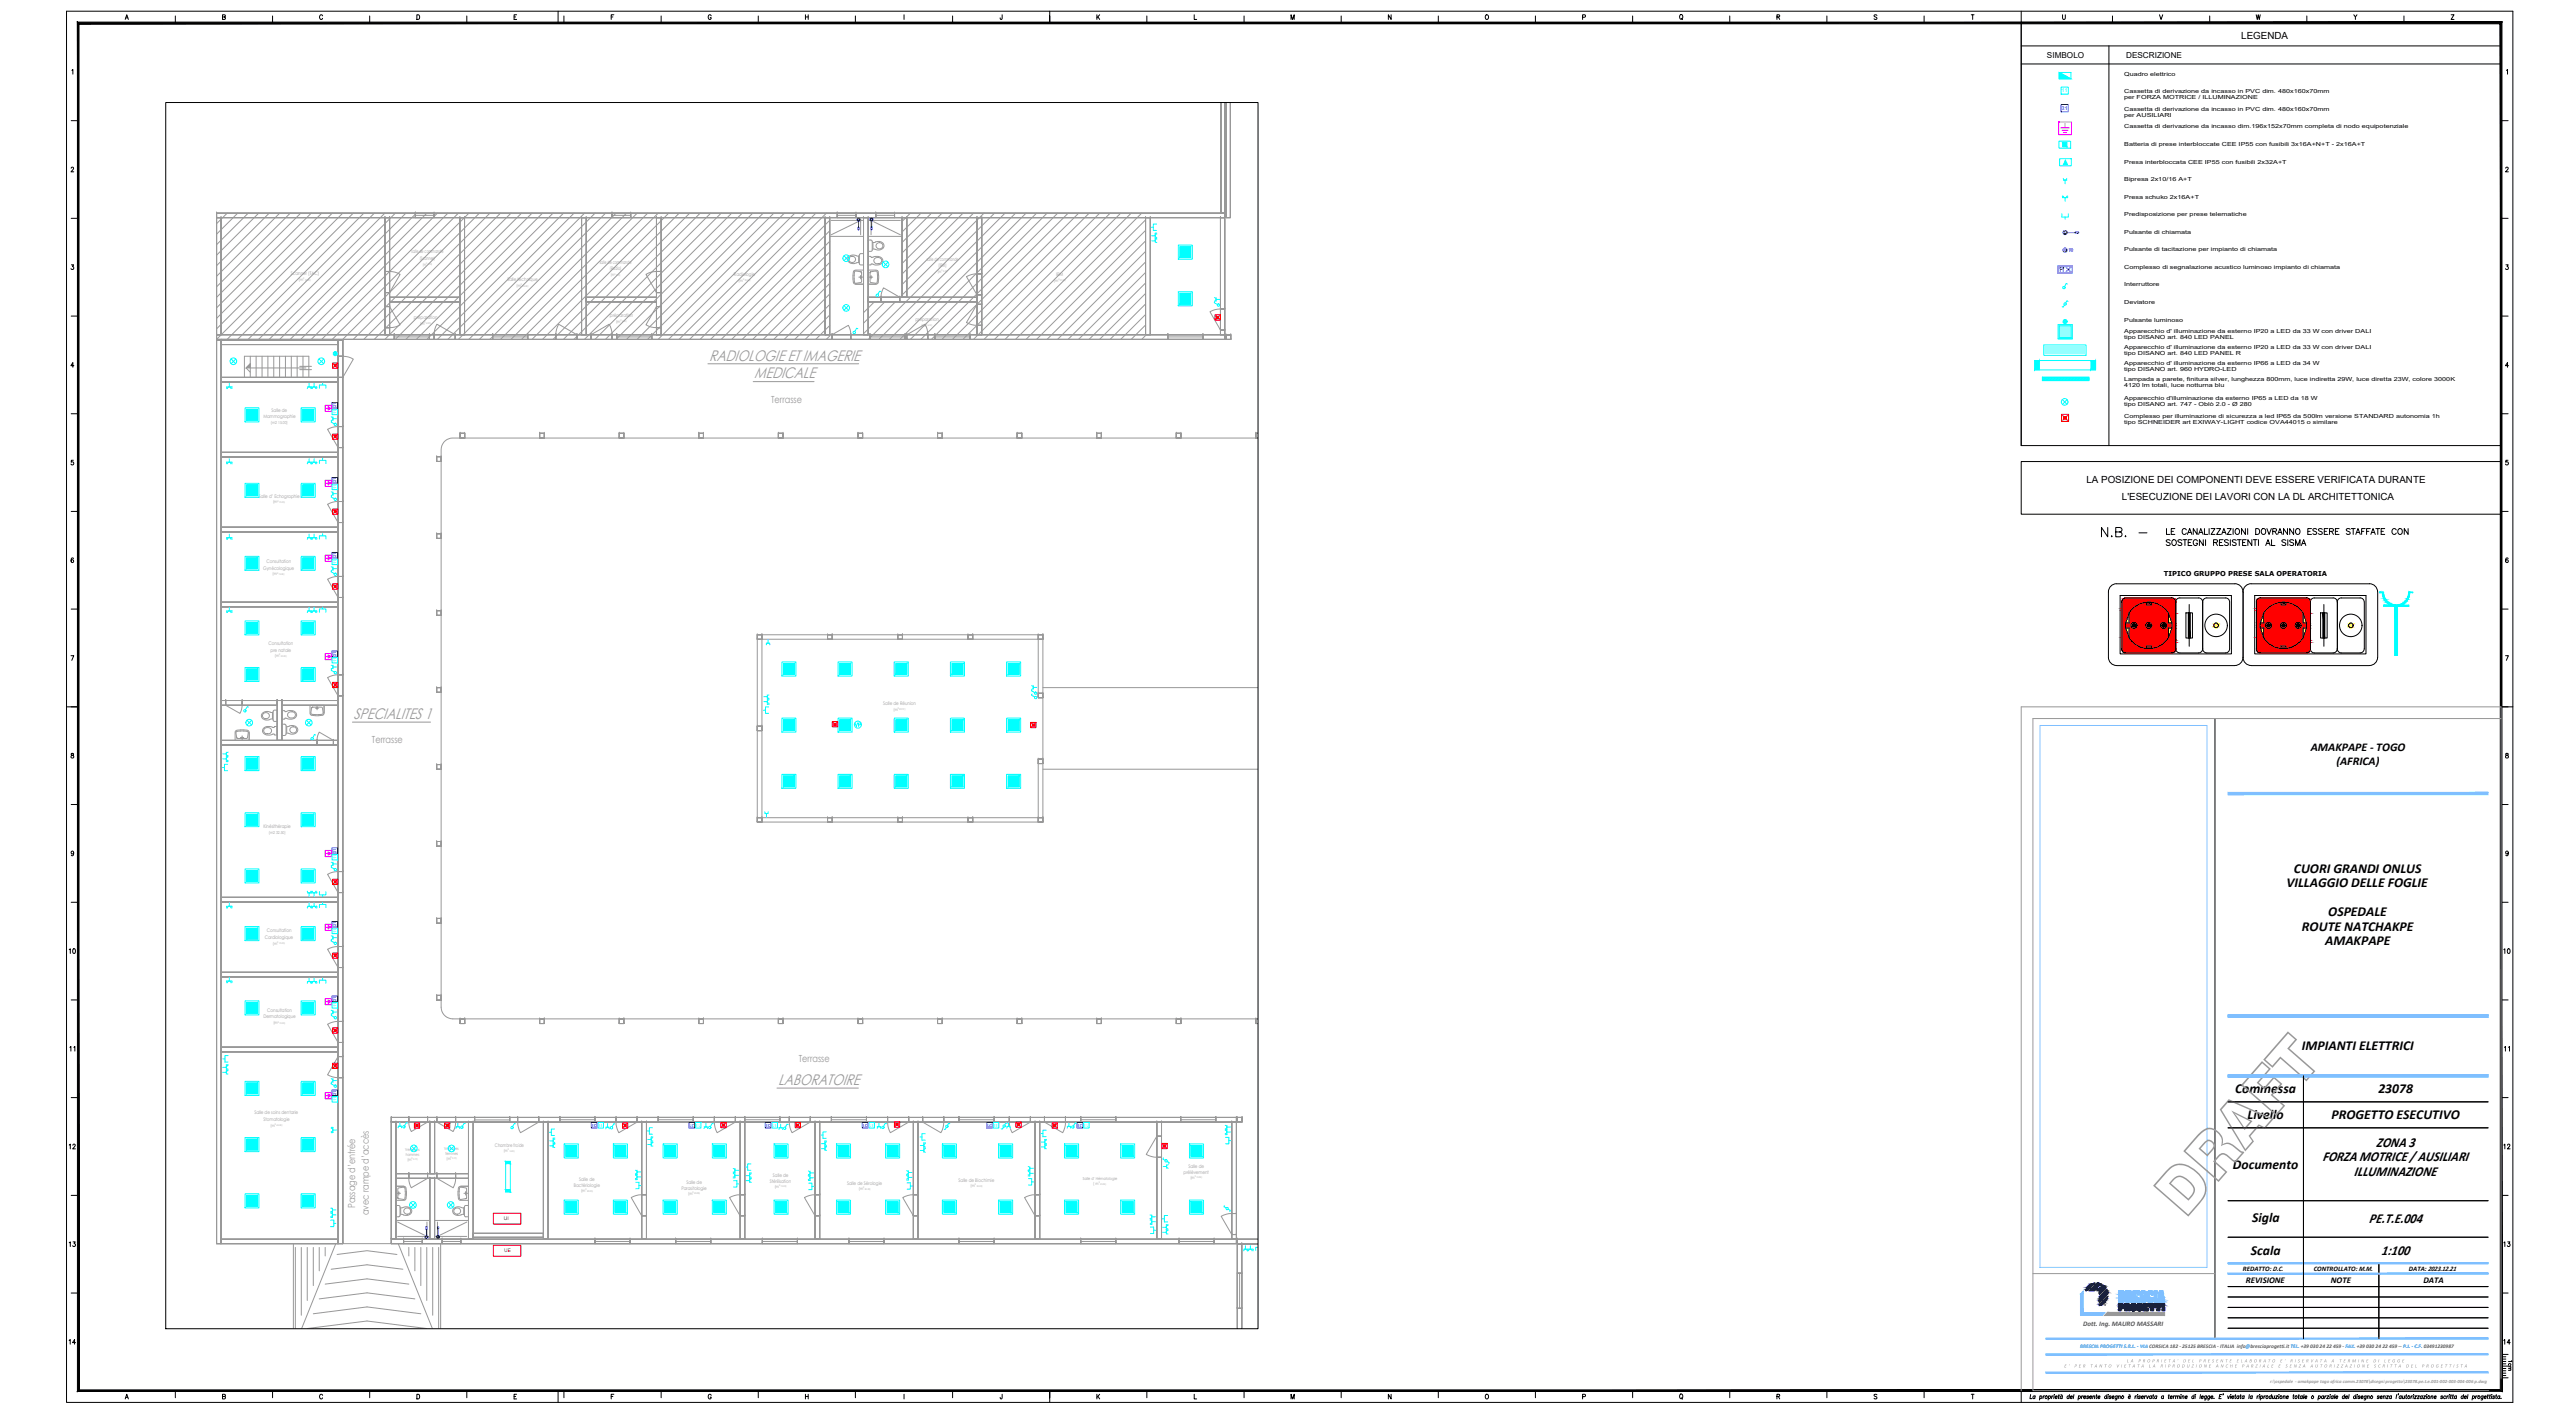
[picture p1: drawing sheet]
<svg xmlns="http://www.w3.org/2000/svg" width="1100mm" height="599mm" viewBox="0 0 1100 599" stroke-linecap="round" stroke-linejoin="round" font-family="sans-serif">
<defs><g id="words">
<text font-size="27.8" fill="#989898" x="933.7" y="520.7" transform="rotate(-49 933.7 520.7)">DRAFT</text>
<text font-size="7.5" x="896.8" y="230.4">N.B. -</text>
<g font-size="6.6" fill="#989898">
<text x="302.9" y="153.9">RADIOLOGIE ET IMAGERIE</text>
<text x="322.2" y="161.5">MEDICALE</text>
<text x="151" y="306.9">SPECIALITES 1</text>
<text x="332.4" y="463.2">LABORATOIRE</text>
</g>
<g font-size="5.9">
<text x="1015.2" y="489.6">ZONA 3</text>
<text x="992.2" y="495.9">FORZA MOTRICE / AUSILIARI</text>
<text x="1005.7" y="502.1">ILLUMINAZIONE</text>
<text x="1012.1" y="522.3">PE.T.E.004</text>
<text x="1017.3" y="535.6">1:100</text>
</g>
<g font-size="5.8">
<text x="979.9" y="372.7">CUORI GRANDI ONLUS</text>
<text x="976.7" y="378.9">VILLAGGIO DELLE FOGLIE</text>
<text x="994.6" y="391.2">OSPEDALE</text>
<text x="983.3" y="397.5">ROUTE NATCHAKPE</text>
<text x="993.2" y="403.6">AMAKPAPE</text>
<text x="983.3" y="448.4">IMPIANTI ELETTRICI</text>
<text x="954.8" y="466.7">Commessa</text>
<text x="1016" y="466.7">23078</text>
<text x="960.1" y="477.9">Livello</text>
<text x="995.9" y="477.9">PROGETTO ESECUTIVO</text>
<text x="953.9" y="498.9">Documento</text>
<text x="962" y="521.9">Sigla</text>
<text x="961.5" y="535.7">Scala</text>
</g>
<g font-size="5.7">
<text x="924.6" y="229.3">LE CANALIZZAZIONI DOVRANNO ESSERE STAFFATE CON</text>
<text x="924.3" y="234.2">SOSTEGNI RESISTENTI AL SISMA</text>
</g>
<g font-size="5.3">
<text x="28.9" y="450.1">11</text>
<text x="1068.9" y="450.1">11</text>
<text x="28.6" y="491.8">12</text>
<text x="1068.6" y="491.8">12</text>
<text x="28.6" y="533.4">13</text>
<text x="1068.6" y="533.4">13</text>
</g>
<g font-size="5">
<text x="987.1" y="320.8">AMAKPAPE - TOGO</text>
<text x="998.1" y="326.5">(AFRICA)</text>
</g>
<text font-size="4.9" fill="#0ff" x="364.4" y="311.5">VP</text>
<g font-size="4.9">
<text x="28.6" y="408.2">10</text>
<text x="1068.6" y="408.2">10</text>
<text x="28.6" y="575">14</text>
<text x="1068.6" y="575">14</text>
</g>
<text font-size="4.4" x="1074.2" y="586.3" transform="rotate(-90 1074.2 586.3)">1cm</text>
<g font-size="4.2">
<text x="957.4" y="16.5">LEGENDA</text>
<text x="891.3" y="206">LA POSIZIONE DEI COMPONENTI DEVE ESSERE VERIFICATA DURANTE</text>
<text x="906.4" y="213.5">L'ESECUZIONE DEI LAVORI CON LA DL ARCHITETTONICA</text>
</g>
<g font-size="4.2" fill="#989898">
<text x="329.4" y="172">Terrasse</text>
<text x="158.9" y="317">Terrasse</text>
<text x="341.2" y="453.3">Terrasse</text>
<text x="151.7" y="515.8" transform="rotate(-90 151.7 515.8)">Passage d’entrée</text>
<text x="157.6" y="518.9" transform="rotate(-90 157.6 518.9)">avec rampe d’accès</text>
</g>
<text font-size="4" fill="#00f" x="883" y="108.7">TC</text>
<g font-size="3.7">
<text x="959.4" y="547.8">REVISIONE</text>
<text x="995.7" y="547.8">NOTE</text>
<text x="1035.2" y="547.8">DATA</text>
</g>
<g font-size="3.5">
<text x="874.4" y="24.9">SIMBOLO</text>
<text x="908.2" y="24.9">DESCRIZIONE</text>
</g>
<text font-size="3" fill="#595959" x="889.8" y="566.3">Dott. Ing. MAURO MASSARI</text>
<g font-size="2.9">
<text x="924.4" y="245.8">TIPICO GRUPPO PRESE SALA OPERATORIA</text>
<text x="958.1" y="542.5">REDATTO: D.C.</text>
<text x="988.3" y="542.5">CONTROLLATO:M.M.</text>
<text x="1029" y="542.5">DATA: 2023.12.21</text>
</g>
<g font-size="2.4">
<text x="907.4" y="32.3">Quadro elettrico</text>
<text x="907.4" y="39.8">Cassetta di derivazione da incasso in PVC dim. 480x160x70mm</text>
<text x="907.4" y="42.3">per FORZA MOTRICE / ILLUMINAZIONE</text>
<text x="907.4" y="47.3">Cassetta di derivazione da incasso in PVC dim. 480x160x70mm</text>
<text x="907.4" y="49.8">per AUSILIARI</text>
<text x="907.4" y="54.8">Cassetta di derivazione da incasso dim.196x152x70mm completa di nodo equipotenziale</text>
<text x="907.4" y="62.3">Batteria di prese interbloccate CEE IP55 con fusibili 3x16A+N+T - 2x16A+T</text>
<text x="907.4" y="69.8">Presa interbloccata CEE IP55 con fusibili 2x32A+T</text>
<text x="907.4" y="77.3">Bipresa 2x10/16 A+T</text>
<text x="907.4" y="84.8">Presa schuko 2x16A+T</text>
<text x="907.4" y="92.3">Predisposizione per prese telematiche</text>
<text x="907.4" y="99.8">Pulsante di chiamata</text>
<text x="907.4" y="107.3">Pulsante di tacitazione per impianto di chiamata</text>
<text x="907.4" y="114.8">Complesso di segnalazione acustico luminoso impianto di chiamata</text>
<text x="907.4" y="122.3">Interruttore</text>
<text x="907.4" y="129.8">Deviatore</text>
<text x="907.4" y="137.3">Pulsante luminoso</text>
<text x="907.4" y="142">Apparecchio d' illuminazione da esterno IP20 a LED da 33 W con driver DALI</text>
<text x="907.4" y="144.5">tipo DISANO art. 840 LED PANEL</text>
<text x="907.4" y="149">Apparecchio d' illuminazione da esterno IP20 a LED da 33 W con driver DALI</text>
<text x="907.4" y="155.9">Apparecchio d' illuminazione da esterno IP66 a LED da 34 W</text>
<text x="907.4" y="151.5">tipo DISANO art. 840 LED PANEL R</text>
<text x="907.4" y="158.4">tipo DISANO art. 960 HYDRO-LED</text>
<text x="907.4" y="162.9">Lampada a parete, finitura silver, lunghezza 800mm, luce indiretta 29W, luce diretta 23W, colore 3000K</text>
<text x="907.4" y="165.4">4120 lm totali, luce notturna blu</text>
<text x="907.4" y="170.9">Apparecchio d'illuminazione da esterno IP65 a LED da 18 W</text>
<text x="907.4" y="173.4">tipo DISANO art. 747 - Oblò 2.0 - Ø 280</text>
<text x="907.4" y="178.4">Complesso per illuminazione di sicurezza a led IP65 da 500lm versione STANDARD autonomia 1h</text>
<text x="907.4" y="180.9">tipo SCHNEIDER art EXIWAY-LIGHT codice OVA44015 o similare</text>
</g>
<text font-size="2.3" fill="#0070c0" x="888.5" y="575.7">BRESCIA PROGETTI S.R.L. - VIA CORSICA 182 - 25125 BRESCIA - ITALIA info@bresciaprogetti.it TEL. +39 030 24 22 459 - FAX. +39 030 24 22 459 -- P.I. - C.F. 03491230987</text>
<text font-size="2.2" fill="#0ff" x="880.8" y="39.5">11</text>
<text font-size="2.2" fill="#00f" x="880.8" y="46.9">21</text>
<g font-size="2.1" fill="#989898">
<text x="175.8" y="108.1">salle de commande</text>
<text x="179.3" y="110.9">(Scanner)</text>
<text x="256.2" y="112.7">salle de commande</text>
<text x="395.9" y="111.3">salle de commande</text>
<text x="124.2" y="117.5">Scanner (TAC)</text>
<text x="260.5" y="115.5">(Radio)</text>
<text x="313.5" y="117.7">Radiologie</text>
<text x="401" y="114">(IRM)</text>
<text x="451.2" y="117.9">IRM</text>
<text x="216.7" y="120.1">Salle technique</text>
<text x="176.8" y="136">préparation</text>
<text x="260.5" y="135.3">préparation</text>
<text x="391" y="137">préparation</text>
<text x="112.5" y="178.6">Mammographie</text>
<text x="116" y="175.9">Salle de</text>
<text x="110.5" y="212.5">Salle d’ Echographie</text>
<text x="112.4" y="243.2">Gynécologique</text>
<text x="113.8" y="240.4">Consultation</text>
<text x="114.7" y="275.5">Consultation</text>
<text x="115.6" y="278.2">pre natale</text>
<text x="377.3" y="301">Salle de Réunion</text>
<text x="112.5" y="353.4">Kinésithérapie</text>
<text x="113.1" y="400.7">Cardiologique</text>
<text x="113.9" y="397.9">Consultation</text>
<text x="112.5" y="434.8">Dermatologique</text>
<text x="114.1" y="432.1">Consultation</text>
<text x="108.7" y="475.7">Salle de soins dentarie</text>
<text x="112.5" y="478.5">Stomatologie</text>
<text x="211.4" y="489.8">Chambre froide</text>
<text x="330.2" y="502.4">Salle de</text>
<text x="505.6" y="501.1">prélèvement</text>
<text x="507.7" y="498.5">Salle de</text>
<text x="245.1" y="506.7">Bactériologie</text>
<text x="247.4" y="504.1">Salle de</text>
<text x="291.1" y="507.9">Parasitologie</text>
<text x="293.2" y="505.4">Salle de</text>
<text x="328.9" y="505">Stérilisation</text>
<text x="361.9" y="505.8">Salle de Sérologie</text>
<text x="409.5" y="504.7">Salle de Biochimie</text>
</g>
<g font-size="2.1" fill="#f00">
<text x="215.2" y="520.8">UI</text>
<text x="215.4" y="534.8">UE</text>
</g>
<g font-size="2" fill="#989898">
<text x="908.5" y="581.7">LA PROPRIETA' DEL PRESENTE ELABORATO E' RISERVATA A TERMINE DI LEGGE</text>
<text x="881.8" y="583.9">E' PER TANTO VIETATA LA RIPRODUZIONE ANCHE PARZIALE E SENZA AUTORIZZAZIONE SCRITTA DEL PROGETTISTA</text>
<text x="969.8" y="590.4">r:\ospedale - amakpape togo africa comm.23078\disegni progetto\23078.pe.t.e.001-002-003-004-006 p.dwg</text>
</g>
<g font-size="1.7" fill="#989898">
<text x="180.6" y="113.4">(m</text>
<text x="260.9" y="118">(m</text>
<text x="400.6" y="116.5">(m</text>
<text x="127.7" y="120">(m</text>
<text x="220.7" y="122.6">(m</text>
<text x="315.5" y="120.2">(m</text>
<text x="450.2" y="120.4">(m</text>
<text x="263.2" y="137.9">(m</text>
<text x="179.5" y="138.6">(m</text>
<text x="393.7" y="139.6">(m</text>
<text x="115.7" y="181.2">(m2 15.00)</text>
<text x="114.8" y="356">(m2 32.50)</text>
<text x="173.1" y="491.6">Vestiaires</text>
<text x="189.8" y="491.1">Vestiaires</text>
<text x="173.3" y="493.6">hommes</text>
<text x="190.3" y="493.1">femmes</text>
<text x="462.5" y="503.9">Salle d’ Hématologie</text>
</g>
<g font-size="1.7" fill="#00f">
<text x="143.6" y="173.9" transform="rotate(-90 143.6 173.9)">21</text>
<text x="143.6" y="206" transform="rotate(-90 143.6 206)">21</text>
<text x="143.6" y="238" transform="rotate(-90 143.6 238)">21</text>
<text x="143.6" y="280" transform="rotate(-90 143.6 280)">21</text>
<text x="143.6" y="364.1" transform="rotate(-90 143.6 364.1)">21</text>
<text x="143.6" y="395.5" transform="rotate(-90 143.6 395.5)">21</text>
<text x="143.6" y="427.3" transform="rotate(-90 143.6 427.3)">21</text>
<text x="143.6" y="467.4" transform="rotate(-90 143.6 467.4)">21</text>
<text x="254.7" y="479.8" transform="rotate(180 254.7 479.8)">21</text>
<text x="296.3" y="479.8" transform="rotate(180 296.3 479.8)">21</text>
<text x="329" y="479.8" transform="rotate(180 329 479.8)">21</text>
<text x="370.4" y="479.8" transform="rotate(180 370.4 479.8)">21</text>
<text x="423.6" y="479.8" transform="rotate(180 423.6 479.8)">21</text>
<text x="462.2" y="479.8" transform="rotate(180 462.2 479.8)">21</text>
</g>
<g font-size="1.7" fill="#0ff">
<text x="143.6" y="176.8" transform="rotate(-90 143.6 176.8)">11</text>
<text x="143.6" y="208.8" transform="rotate(-90 143.6 208.8)">11</text>
<text x="143.6" y="240.8" transform="rotate(-90 143.6 240.8)">11</text>
<text x="143.6" y="282.8" transform="rotate(-90 143.6 282.8)">11</text>
<text x="143.6" y="366.9" transform="rotate(-90 143.6 366.9)">11</text>
<text x="143.6" y="398.4" transform="rotate(-90 143.6 398.4)">11</text>
<text x="143.6" y="430.1" transform="rotate(-90 143.6 430.1)">11</text>
<text x="143.6" y="470.3" transform="rotate(-90 143.6 470.3)">11</text>
<text x="257.5" y="479.8" transform="rotate(180 257.5 479.8)">11</text>
<text x="299.2" y="479.8" transform="rotate(180 299.2 479.8)">11</text>
<text x="331.8" y="479.8" transform="rotate(180 331.8 479.8)">11</text>
<text x="373.3" y="479.8" transform="rotate(180 373.3 479.8)">11</text>
<text x="426.4" y="479.8" transform="rotate(180 426.4 479.8)">11</text>
<text x="465" y="479.8" transform="rotate(180 465 479.8)">11</text>
</g>
<g font-size="1" fill="#989898">
<text x="182" y="112.6">2</text>
<text x="182.6" y="113.2">10.20)</text>
<text x="130.3" y="119.8">35.00)</text>
<text x="262.4" y="117.3">2</text>
<text x="263" y="117.8">10.20)</text>
<text x="317.4" y="119.5">2</text>
<text x="318.1" y="120">35.00)</text>
<text x="402.7" y="116.3">10.20)</text>
<text x="222.5" y="121.8">2</text>
<text x="223.3" y="122.3">25.00)</text>
<text x="452.8" y="120.1">35.00)</text>
<text x="181.4" y="137.9">2</text>
<text x="265.1" y="137.2">2</text>
<text x="265.8" y="137.7">4.20)</text>
<text x="182.1" y="138.3">4.20)</text>
<text x="395.6" y="138.9">2</text>
<text x="396.3" y="139.4">6.51)</text>
<text x="295.8" y="509.4">2</text>
<text x="332.8" y="506.5">2</text>
<text x="368.7" y="507.4">2</text>
</g>
</g></defs>
<!-- layer: P -->
<path d="M105.1 157.1l1.8-1.8v1.8z" fill="#989898" stroke="#989898" stroke-width=".43"/>
<g fill="none" stroke="#989898" stroke-width=".43">
<path d="M521.6 43.8v47.2zM521.6 43.8v47.2h1.6v-47.2M523.2 43.8v47.2v-47.2M523.8 43.8v49.1h1.8v-49.1v49.1h-1.8zM525.6 43.8v49.1v-49.1M92.5 92.9h1.9zM92.5 92.9h1.9v50h-1.9zM92.5 92.9h.1M92.5 91h430.7zM92.5 92.9h430.7zM92.5 92.9v-1.9v1.9M92.5 91h.1"/>
<path d="M92.5 91h430.7v1.9h-430.7zM92.5 91h84.9v1.9h-84.9zM94.4 92.9v50zM94.4 92.9h.1M164.4 92.9h2v50h-2zM164.4 92.9h.1M164.4 92.9h2v23h-2zM164.4 92.9h2h-2M164.4 92.9v50zM166.4 92.9h.1M166.4 92.9v50zM177.4 92.9v-1.9v1.9"/>
<path d="M177.4 91h.1M177.4 91h8v1.9h-8zM177.4 92.9h.1M177.4 91h8M177.4 91.9h8M177.4 92.9h8M185.4 91v1.9v-1.9M185.4 91h.1M185.4 92.9h.1M185.4 91h76v1.9h-76zM196.4 92.9h2zM196.4 92.9h2v50h-2z"/>
<path d="M196.4 92.9h.1M198.4 92.9v50zM198.4 92.9h.1M248.4 92.9h2zM248.4 92.9h2v50h-2zM248.4 92.9h.1M250.4 92.9v50zM250.4 92.9h.1M261.4 92.9v-1.9v1.9M261.4 91h.1M261.4 91h8v1.9h-8zM261.4 92.9h.1"/>
<path d="M261.4 91h8M261.4 91.9h8M261.4 92.9h8M269.4 91v1.9v-1.9M269.4 91h.1M269.4 92.9h.1M269.4 91h88.2v1.9h-88.2zM280.4 92.9h2v50h-2zM280.4 92.9h.1M280.4 92.9h2v23h-2zM280.4 92.9v50zM280.4 92.9h2h-2"/>
<path d="M282.4 92.9h.1M282.4 92.9v50zM352.4 92.9h2zM352.4 92.9h2v50h-2zM352.4 92.9h.1M354.4 92.9v50zM354.4 92.9h.1M355.1 94.1h12.4M357.6 92.9v-1.9v1.9M357.6 91h.1M357.6 91h8v1.9h-8zM357.6 92.9h.1"/>
<path d="M357.6 91h8M357.6 91.9h8M357.6 92.9h8M365.6 91v1.9v-1.9M365.6 91h.1M365.6 92.9h.1M365.6 91h8.5v1.9h-8.5zM366.5 94.7l-11.4 5.5M367.6 94.3l.2-.2-.2-.2v6.3M367.6 93.4v.5M367.8 94.1h1.1M368.9 92.9h2z"/>
<path d="M368.9 92.9h2v50h-2zM368.9 92.9h.1M370.9 92.9v50zM370.9 92.9h.1M370.9 94.1h1M372.1 94.3l.2-.2-.3-.2 .1 6.3M372.1 93.4v.5M372.3 94.1h12.3M373.2 94.7l11.4 5.5M374.1 91h8v1.9h-8zM374.1 92.9h.1M374.1 91h.1"/>
<path d="M374.1 92.9v-1.9v1.9M374.1 91h8M374.1 91.9h8M374.1 92.9h8M382.1 91h.1M382.1 91v1.9v-1.9M382.1 92.9h.1M382.1 91h141.1v1.9h-141.1zM385.3 92.9h2.1zM385.3 92.9h2.1v34h-2.1zM385.3 92.9h.1M387.4 92.9v34z"/>
<path d="M387.4 92.9h.1M417.3 92.9h2.1v50h-2.1zM417.3 92.9h.1M417.3 92.9h2.1v24h-2.1zM417.3 92.9v50zM417.3 92.9h2.1h-2.1M419.4 92.9h.1M419.4 92.9v50zM489.3 92.9h2.1zM489.3 92.9h2.1v50h-2.1zM489.3 92.9h.1M491.4 92.9v50z"/>
<path d="M491.4 92.9h.1M521.3 92.9v50zM521.3 92.9h.1M521.3 92.9h1.9v50h-1.9zM521.3 92.9h1.9v39h-1.9zM521.3 92.9h1.9h-1.9M521.6 91h1.6zM521.6 91h.1M523.2 91h.1M523.2 91v1.9v-1.9M523.2 92.9h.1M523.2 92.9v50z"/>
<path d="M523.8 92.9v-49.1v49.1M523.8 92.9h1.8zM523.8 92.9h.1M525.6 92.9h.1M164.4 115.9h2h-2M164.4 115.9h2v9h-2zM164.4 115.9h.1M166.4 115.9a8.4 8.4 0 0 1 4.5 1.2l-4.5 7.8M166.4 115.9h.1M280.4 115.9a8.4 8.4 0 0 0-4.5 1.2l4.5 7.8M280.4 115.9h2h-2M280.4 115.9h2v9h-2z"/>
<path d="M280.4 115.9h.1M282.4 115.9h.1M354.3 100.9h14.6M362.4 109.7a5.1 5.1 0 0 1 4.4-.4v2.8h-.3a3 3 0 0 1-4.5-1.4zM364.8 115.6l4.1-.3v6h-3.6l-.7-.5-.3-2.7zM366.9 118.3h.6M367.3 108.5l1.6-.2v4.8h-1.3l-.5-.4zM367.6 118.5l.2-.2-.2-.1v.9M367.6 117.6v.6M367.7 116l-2.6-.2-.3 2 .3 3 2.8-.3 .2-4.1-.4-.4 .4 .5M367.8 118.3h1.1M370.9 102.5h1.3l.4 .5v3.8l-.5 .5h-1.2z"/>
<path d="M370.9 115.3h3.3l.8 .4 .3 3.2-.4 2.2-.5 .2h-3.5zM370.9 109.5h1.1l.2 .4h.4a3 3 0 0 1 4.5 1.4 3.1 3.1 0 0 1-4.7 1.3l-.4 .5h-1.1v-3.6M370.9 100.9h14.4M370.9 118.3h1M372 116l2.3-.3 .4 .4 .2 2.6-.2 1.9-.3 .3-2.7-.5v-4.1l.3-.3-.3 .5M372.1 118.5l.2-.3h-.3l.1 .9M372.1 117.6v.6M372.3 118.3h.5M372.9 103.5h.2a3.7 3.7 0 0 1 4.4 .8 2.25 2.25 0 0 1-1.1 2.3 2.25 2.25 0 0 1-2.6-.2l-.9-.1zM373.5 110.5a1.71 1.71 0 0 1 1.9-.6 1.71 1.71 0 0 1 1.2 1.6 1.7 1.7 0 0 1-1.9 1.2 1.7 1.7 0 0 1-1.4-1.7zM417.3 116.9l-2.3 .3-2.2 .9 4.5 7.8M417.3 116.9h2.1h-2.1"/>
<path d="M417.3 116.9h2.1v9h-2.1zM417.3 116.9h.1M419.4 116.9h.1M164.4 130.9h2v9h-2zM164.4 130.9h.1M164.4 130.9h2h-2M164.4 124.9h.1M164.4 139.9h.1M164.4 124.9h2v6h-2zM164.4 139.9h2v3h-2zM166.4 130.9l4.5 7.8a8.4 8.4 0 0 1-4.5 1.2M166.4 126.9v2z"/>
<path d="M166.4 126.9h30zM166.4 126.9h30v2h-30zM166.4 126.9h.1M166.4 128.9h.1M166.4 139.9h-2h2M166.4 130.9h.1M166.4 139.9h.1M166.4 124.9h-2h2M166.4 124.9h.1M196.4 128.9h-30h30M196.4 126.9v2zM196.4 128.9h.1"/>
<path d="M196.4 126.9h.1M250.4 126.9v2zM250.4 126.9h30zM250.4 126.9h30v2h-30zM250.4 126.9h.1M250.4 128.9h.1M280.4 130.9l-4.5 7.8a8.4 8.4 0 0 0 4.5 1.2M280.4 128.9h-30h30M280.4 126.9v2zM280.4 128.9h.1M280.4 126.9h.1M280.4 139.9h.1"/>
<path d="M280.4 130.9h2h-2M280.4 130.9h2v9h-2zM280.4 130.9h.1M280.4 124.9h.1M280.4 124.9h2v6h-2zM280.4 139.9h2v3h-2zM282.4 139.9h-2h2M282.4 139.9h.1M282.4 124.9h-2h2M282.4 124.9h.1M282.4 130.9h.1M365.5 121.3h3.4"/>
<path d="M370.9 128.9h46.4zM370.9 128.9h.1M370.9 128.9v-2v2M370.9 126.9h46.4zM370.9 126.9h46.4v2h-46.4zM370.9 126.9h.1M370.9 126.9h5.5v2h-5.5zM370.9 121.3h3.3M376.4 126.9l.2-2.1 .8-1.9 7 4M376.4 126.9h8v2h-8zM376.4 128.9h.1M376.4 126.9h.1"/>
<path d="M376.4 128.9v-2v2M384.4 126.9h.1M384.4 128.9h.1M384.4 126.9v2v-2M384.4 126.9h32.9v2h-32.9zM385.3 126.9v-34v34M385.3 126.9h2.1zM385.3 126.9h.1M387.4 126.9h.1M417.3 129.9l-4.5 7.8 2.2 .9 2.3 .3M417.3 138.9h.1M417.3 129.9h2.1h-2.1"/>
<path d="M417.3 129.9h2.1v9h-2.1zM417.3 129.9h.1M417.3 125.9h.1M417.3 125.9h2.1v4h-2.1zM417.3 138.9h2.1v4h-2.1zM417.3 126.9h.1M417.3 126.9v2v-2M417.3 128.9h.1M419.4 138.9h-2.1h2.1M419.4 138.9h.1M419.4 125.9h-2.1h2.1M419.4 125.9h.1"/>
<path d="M419.4 129.9h.1M521.3 131.9l-2.3 .3-2.1 .9 4.4 7.8M521.3 131.9h1.9v9h-1.9zM521.3 131.9h.1M521.3 131.9h1.9h-1.9M523.2 131.9h.1M92.5 142.9v-50v50M92.5 142.9h1.9zM92.5 142.9h.1M92.5 145.3h1.9zM92.5 145.3h1.9v385.7h-1.9zM92.5 145.3h.1"/>
<path d="M92.5 144.9h430.7zM92.5 144.9h.1M92.5 144.9v-2v2M92.5 142.9h430.7zM92.5 142.9h430.7v2h-430.7zM92.5 142.9h75.9v2h-75.9zM94.4 142.9h.1M94.4 145.3v1.8zM94.4 145.3h50zM94.4 145.3h50v1.8h-50zM94.4 145.3h.1M94.4 147.1h.1"/>
<path d="M106.9 155.3l-1.8 1.8 1.8 1.8M106.9 152.1v9M106.9 157.1h23.8M109.4 152.1v9M111.9 152.1v9M114.4 152.1v9M116.9 152.1v9M119.4 152.1v9M121.9 152.1v9M124.4 152.1v9M126.9 152.1v9M128 157.8h5.1"/>
<path d="M128 156.4h5.1M129.4 152.1v9M144.4 147.1h-50h50M144.4 145.3v1.8zM144.4 147.1h.1M144.4 145.3h.1M144.4 152.1h2v9h-2zM144.4 152.1h.1M144.4 152.1h2h-2M144.4 145.3h2v385.7h-2zM144.4 145.3h2h-2M144.4 145.3v385.7z"/>
<path d="M144.4 145.3h2v6.8h-2zM146.4 152.1a8.4 8.4 0 0 1 4.5 1.2l-4.5 7.8M146.4 152.1h.1M146.4 145.3h.1M146.4 145.3v385.7zM164.4 142.9h.1M166.4 142.9h-2h2M166.4 142.9h.1M168.4 144.9v-2v2M168.4 142.9h.1M168.4 142.9h15v2h-15zM168.4 144.9h.1"/>
<path d="M168.4 142.9h15M168.4 143.8h15M168.4 144.9h15M183.4 142.9v2v-2M183.4 142.9h.1M183.4 144.9h.1M183.4 142.9h2v2h-2zM185.4 142.9l.3-2.3 .9-2.2 7.9 4.5M185.4 144.9v-2v2M185.4 142.9h.1M185.4 142.9h9.1v2h-9.1zM185.4 144.9h.1"/>
<path d="M194.5 142.9v2v-2M194.5 142.9h.1M194.5 144.9h.1M194.5 142.9h16v2h-16zM196.4 142.9v-50v50M196.4 142.9h2zM196.4 142.9h.1M198.4 142.9h.1M210.5 144.9v-2v2M210.5 142.9h.1M210.5 142.9h14.9v2h-14.9zM210.5 144.9h.1"/>
<path d="M210.5 142.9h14.9M210.5 143.8h14.9M210.5 144.9h14.9M225.4 142.9v2v-2M225.4 142.9h.1M225.4 144.9h.1M225.4 142.9h12v2h-12zM237.4 142.9l.4-2.3 .8-2.2 7.8 4.5M237.4 144.9v-2v2M237.4 142.9h.1M237.4 142.9h9v2h-9zM237.4 144.9h.1"/>
<path d="M246.4 142.9v2v-2M246.4 142.9h.1M246.4 144.9h.1M246.4 142.9h6v2h-6zM248.4 142.9v-50v50M248.4 142.9h2zM248.4 142.9h.1M250.4 142.9h.1M252.4 142.9l7.8-4.5 .9 2.2 .3 2.3M252.4 144.9v-2v2M252.4 142.9h.1M252.4 142.9h9v2h-9z"/>
<path d="M252.4 144.9h.1M261.4 142.9v2v-2M261.4 142.9h.1M261.4 144.9h.1M261.4 142.9h2.1v2h-2.1zM263.5 144.9v-2v2M263.5 142.9h.1M263.5 142.9h14.9v2h-14.9zM263.5 144.9h.1M263.5 142.9h14.9M263.5 143.8h14.9M263.5 144.9h14.9"/>
<path d="M278.4 142.9v2v-2M278.4 142.9h.1M278.4 144.9h.1M278.4 142.9h77v2h-77zM280.4 142.9h.1M282.4 142.9h-2h2M282.4 142.9h.1M302.4 155.3h64.4M352.4 142.9v-50v50M352.4 142.9h2zM352.4 142.9h.1M354.4 142.9h.1"/>
<path d="M355.4 142.9l7-4 .8 1.9 .2 2.1M355.4 144.9v-2v2M355.4 142.9h.1M355.4 142.9h8v2h-8zM355.4 144.9h.1M363.4 142.9v2v-2M363.4 142.9h.1M363.4 144.9h.1M363.4 142.9h8.2v2h-8.2zM368.9 142.9v-50v50M368.9 142.9h2zM368.9 142.9h.1"/>
<path d="M370.9 142.9h.1M371.6 144.9v-2v2M371.6 142.9h.1M371.6 142.9h15v2h-15zM371.6 144.9h.1M371.6 142.9h15M371.6 143.8h15M371.6 144.9h15M386.6 142.9v2v-2M386.6 142.9h.1M386.6 144.9h.1M386.6 142.9h.8v2h-.8z"/>
<path d="M387.4 142.9l7.8-4.5 .8 2.2 .3 2.3M387.4 144.9v-2v2M387.4 142.9h.1M387.4 142.9h8.9v2h-8.9zM387.4 144.9h.1M396.3 142.9v2v-2M396.3 142.9h.1M396.3 144.9h.1M396.3 142.9h3v2h-3zM399.3 144.9v-2v2M399.3 142.9h.1M399.3 142.9h15v2h-15z"/>
<path d="M399.3 144.9h.1M399.3 142.9h15M399.3 143.8h15M399.3 144.9h15M414.3 142.9v2v-2M414.3 142.9h.1M414.3 144.9h.1M414.3 142.9h84.6v2h-84.6zM417.3 142.9h.1M419.4 142.9h-2.1h2.1M419.4 142.9h.1M489.3 142.9v-50v50"/>
<path d="M489.3 142.9h2.1zM489.3 142.9h.1M491.4 142.9h.1M498.9 142.9h15v2h-15zM498.9 144.9h.1M498.9 142.9h.1M498.9 144.9v-2v2M498.9 142.9h15M498.9 143.8h15M498.9 144.9h15M513.9 142.9h.1M513.9 142.9v2v-2"/>
<path d="M513.9 144.9h.1M513.9 142.9h9.3v2h-9.3zM521.3 140.9h.1M521.3 142.9h.1M521.3 140.9h1.9v2h-1.9zM523.2 142.9h.1M523.2 142.9v2v-2M523.2 144.9h.1M523.2 140.9h.1M523.2 140.9h-1.9h1.9M523.2 142.9h-1.9h1.9M523.8 143h2h-2"/>
<path d="M523.8 144.9h2zM523.8 143v1.9zM523.8 143h.1M523.8 143h2v1.9h-2zM523.8 144.9h.1M525.8 143v1.9zM525.8 144.9h.1M525.8 143h.1M94.4 161.1v2zM94.4 161.1h50zM94.4 161.1h50v2h-50zM94.4 161.1h.1"/>
<path d="M94.4 163.1h.1M104.4 161.1v-9h27.5v9M144.4 163.1h-50h50M144.4 161.1v2zM144.4 163.1h.1M144.4 161.1h.1M144.4 161.1h2v21h-2zM146.4 161.1h.1M146.4 161.1h-2h2M321.7 162.9h26M94.4 193.1v2zM94.4 193.1h50z"/>
<path d="M94.4 193.1h50v2h-50zM94.4 193.1h.1M94.4 195.1h.1M144.4 182.1l-2.3 .3-2.2 .9 4.5 7.8M144.4 195.1h-50h50M144.4 193.1v2zM144.4 195.1h.1M144.4 193.1h.1M144.4 191.1h.1M144.4 182.1h2v9h-2zM144.4 182.1h2zM144.4 182.1h.1"/>
<path d="M144.4 191.1h2v23h-2zM146.4 191.1h-2h2M146.4 191.1h.1M146.4 182.1h.1M186.5 197h1.9zM186.5 195v2zM186.5 195h1.9zM186.5 195h1.9v2h-1.9zM186.5 197h.1M186.5 195h.1M188.4 195v2v-2M188.4 195h.1"/>
<path d="M188.4 197h.1M196.5 185v2zM196.5 185h2zM196.5 185h2v2h-2zM196.5 185h.1M196.5 187h.1M198.5 187h-2h2M198.5 185v2zM198.5 187h.1M198.5 185h.1M230.5 185v2zM230.5 185h2z"/>
<path d="M230.5 185h2v2h-2zM230.5 185h.1M230.5 187h.1M232.5 187h-2h2M232.5 185v2zM232.5 187h.1M232.5 185h.1M264.5 185v2zM264.5 185h2zM264.5 185h2v2h-2zM264.5 185h.1M264.5 187h.1"/>
<path d="M266.5 187h-2h2M266.5 185v2zM266.5 187h.1M266.5 185h.1M298.5 185v2zM298.5 185h2zM298.5 185h2v2h-2zM298.5 185h.1M298.5 187h.1M300.5 187h-2h2M300.5 185v2zM300.5 187h.1"/>
<path d="M300.5 185h.1M332.5 185v2zM332.5 185h2zM332.5 185h2v2h-2zM332.5 185h.1M332.5 187h.1M334.5 187h-2h2M334.5 185v2zM334.5 187h.1M334.5 185h.1M366.5 185v2zM366.5 185h2z"/>
<path d="M366.5 185h2v2h-2zM366.5 185h.1M366.5 187h.1M368.5 187h-2h2M368.5 185v2zM368.5 187h.1M368.5 185h.1M400.5 185v2zM400.5 185h2zM400.5 185h2v2h-2zM400.5 185h.1M400.5 187h.1"/>
<path d="M402.5 187h-2h2M402.5 185v2zM402.5 187h.1M402.5 185h.1M434.5 185v2zM434.5 185h2zM434.5 185h2v2h-2zM434.5 185h.1M434.5 187h.1M436.5 187h-2h2M436.5 185v2zM436.5 187h.1"/>
<path d="M436.5 185h.1M468.5 185v2zM468.5 185h2zM468.5 185h2v2h-2zM468.5 185h.1M468.5 187h.1M470.5 187h-2h2M470.5 185v2zM470.5 187h.1M470.5 185h.1M502.5 185v2zM502.5 185h2z"/>
<path d="M502.5 185h2v2h-2zM502.5 185h.1M502.5 187h.1M504.5 187h-2h2M504.5 185v2zM504.5 187h.1M504.5 185h.1M536.5 185v2zM536.5 185h.9zM536.5 185h.1M536.5 187h.1M537.4 187h-344a4.9 4.9 0 0 0-5 5v238a5 5 0 0 0 5 5h344"/>
<path d="M537.4 187h-.9h.9M537.4 185h-.9v2h.9M144.4 214.1l-2.3 .3-2.2 .9 4.5 7.8M144.4 214.1h2v9h-2zM144.4 214.1h2zM144.4 214.1h.1M146.4 214.1h.1M94.4 225.1v2zM94.4 225.1h50zM94.4 225.1h50v2h-50zM94.4 225.1h.1M94.4 227.1h.1"/>
<path d="M144.4 227.1h-50h50M144.4 225.1v2zM144.4 227.1h.1M144.4 225.1h.1M144.4 223.1h.1M144.4 223.1h2v23h-2zM146.4 223.1h.1M146.4 223.1h-2h2M186.5 229.9h1.9zM186.5 227.9v2zM186.5 227.9h1.9zM186.5 227.9h1.9v2h-1.9z"/>
<path d="M186.5 229.9h.1M186.5 227.9h.1M188.4 227.9v2v-2M188.4 227.9h.1M188.4 229.9h.1M94.4 257.1v2zM94.4 257.1h50zM94.4 257.1h50v2h-50zM94.4 257.1h.1M94.4 259.1h.1M144.4 246.1l-2.3 .3-2.2 .9 4.5 7.8M144.4 259.1h-50h50"/>
<path d="M144.4 257.1v2zM144.4 259.1h.1M144.4 257.1h.1M144.4 246.1h2v9h-2zM144.4 255.1h.1M144.4 246.1h2zM144.4 246.1h.1M144.4 255.1h2v33h-2zM146.4 255.1h.1M146.4 246.1h.1M146.4 255.1h-2h2M186.5 262.7h1.9z"/>
<path d="M186.5 260.7v2zM186.5 260.7h1.9zM186.5 260.7h1.9v2h-1.9zM186.5 262.7h.1M186.5 260.7h.1M188.4 260.7v2v-2M188.4 260.7h.1M188.4 262.7h.1M323.5 271h2h-2M323.5 272.9h2zM323.5 271v1.9zM323.5 271h.1"/>
<path d="M323.5 271h2v1.9h-2zM323.5 272.9h.1M323.5 272.9v76.2M325.5 271v1.9zM325.5 272.9h.1M325.5 271h.1M325.5 272.9v37.1M325.5 272.9h118M325.5 271h118M353.5 271h2h-2M353.5 272.9h2zM353.5 271v1.9z"/>
<path d="M353.5 271h.1M353.5 271h2v1.9h-2zM353.5 272.9h.1M355.5 271v1.9zM355.5 272.9h.1M355.5 271h.1M383.5 271h2h-2M383.5 272.9h2zM383.5 271v1.9zM383.5 271h.1M383.5 271h2v1.9h-2zM383.5 272.9h.1"/>
<path d="M385.5 271v1.9zM385.5 272.9h.1M385.5 271h.1M413.5 271h2h-2M413.5 272.9h2zM413.5 271v1.9zM413.5 271h.1M413.5 271h2v1.9h-2zM413.5 272.9h.1M415.5 271v1.9zM415.5 272.9h.1M415.5 271h.1"/>
<path d="M443.5 271h2h-2M443.5 272.9h2zM443.5 271v1.9zM443.5 271h.1M443.5 271h2v1.9h-2zM443.5 272.9h.1M443.5 272.9v23.1M445.5 271v1.9zM445.5 272.9h.1M445.5 271h.1M445.5 272.9v23.1M94.4 299.1h24z"/>
<path d="M94.4 299.1h.1M94.4 299.1v2v-2M94.4 299.1h24v2h-24zM94.4 299.1h2v2h-2zM96.4 299.1h.1M96.4 299.1h7v2h-7zM103.4 299.1h.1M103.4 299.1v2v-2M103.4 299.1h15v2h-15zM118.4 299.1h2zM118.4 299.1h2v17h-2zM118.4 299.1h.1"/>
<path d="M120.4 299.1v17zM120.4 299.1h.1M120.4 299.1h24v2h-24zM120.4 299.1v2v-2M144.4 288.1l-2.3 .3-2.2 .9 4.5 7.8M144.4 288.1h2v9h-2zM144.4 297.1h.1M144.4 288.1h2zM144.4 288.1h.1M144.4 297.1h2v75h-2zM144.4 299.1h-24h24M144.4 299.1h.1"/>
<path d="M146.4 297.1h.1M146.4 288.1h.1M146.4 297.1h-2h2M186.5 295.6h1.9zM186.5 293.6v2zM186.5 293.6h1.9zM186.5 293.6h1.9v2h-1.9zM186.5 295.6h.1M186.5 293.6h.1M188.4 293.6v2v-2M188.4 293.6h.1M188.4 295.6h.1"/>
<path d="M443.5 296v1.9zM443.5 296h2zM443.5 296h2v1.9h-2zM443.5 296h.1M443.5 297.9h.1M445.5 297.9h-2h2M445.5 296v1.9zM445.5 297.9h.1M445.5 296h.1M445.5 297.9v26.2M445.5 293.6h91.9M94.4 318.1h50z"/>
<path d="M94.4 318.1h.1M94.4 316.1h50v2h-50zM94.4 316.1h.1M94.4 316.1h41v2h-41zM94.4 316.1h50zM94.4 318.1v-2v2M94.4 301.1h.1M94.4 301.1h24zM96.4 301.1l6.1 3.5 .7-1.7 .2-1.8M96.4 301.1v-2v2M96.4 301.1h.1M100.7 312.1l2.1-.5 3.2 .4 .4 .8v3.3h-6v-3.6z"/>
<path d="M101.1 314.9l-.3-2 .2-.6 2.8-.2 2.1 .3-.3 2.8-4.1 .1-.4-.4 .5 .4M102.7 314.9h.6M103.4 301.1h.1M103.4 314.2v.5M103.4 315v1.1M103.6 314.9l-.3-.2v.3l.9-.1M106.4 312.8v3.3M112.1 304.5a4.9 4.9 0 0 1 4.2-.3l-.1 2.8a3.8 3.8 0 0 1-4.4-.8l-.1-1zM113 311.1a1.7 1.7 0 0 1 1.9-.4 1.7 1.7 0 0 1 1.1 1.6 1.77 1.77 0 0 1-1.8 1 1.77 1.77 0 0 1-1.6-1.3zM116.7 307.4l.5 .6h1.2v-4.8h-1.2l-.5 .4v3.8M118.4 308.6v5.2h-1.2l-.2-.4a3.6 3.6 0 0 1-4.8-1.1 2.82 2.82 0 0 1 4.5-1.7h.4l.1-.4h1.2M118.4 316.1v-17v17"/>
<path d="M118.4 316.1h2zM118.4 316.1h.1M118.4 301.1v-2v2M118.4 301.1h.1M120.4 309.2h1.3l.4 .4 .1 3.8-.6 .6h-1.2zM120.4 303.4h1.2l.2 .5a4.1 4.1 0 0 1 4.7 .6 2.08 2.08 0 0 1-.6 2.1 2.08 2.08 0 0 1-2.1 .4l-1.8-.4-.4 .4h-1.2M120.4 316.1h.1M120.4 301.1h.1M120.4 301.1h24h-24M120.4 302.8v4.8M122.5 310.2h.1a3.8 3.8 0 0 1 4.5 .7 2.37 2.37 0 0 1-1.3 2.4 2.37 2.37 0 0 1-2.6-.2h-.7zM123.1 304.5a1.98 1.98 0 0 1 3 .2 1.48 1.48 0 0 1-.4 1.6 1.48 1.48 0 0 1-1.7 .2 1.33 1.33 0 0 1-.9-2z"/>
<path d="M132.4 301.1h6l-.2 4-2.4 .5-3-.3-.4-.7zM133.6 301.9l-.5 .4 .3-.4 4.2 .1 .3 2.8-2.3 .3-2.5-.2-.3-.4 .3-2.2M134.7 302.3h.6M135.4 316.1l.3-1.8 .7-1.7 6 3.5M135.4 316.1h7v2h-7zM135.4 318.1h.1M135.4 318.1v-2v2M135.4 316.1h.1M135.4 301.1v1.1M135.4 302.5v.6M135.6 302.3l-.2 .2-.1-.3 .9 .1M138.4 301.1v3.4"/>
<path d="M142.4 316.1h.1M142.4 318.1h.1M142.4 316.1v2v-2M142.4 316.1h2v2h-2zM144.4 318.1h.1M144.4 316.1v2v-2M144.4 316.1h.1M144.4 301.1h.1M144.4 301.1v-2v2M150.6 308.3h33.3M323.5 310h2h-2M323.5 312h2z"/>
<path d="M323.5 310v2zM323.5 310h.1M323.5 310h2v2h-2zM323.5 312h.1M325.5 310v2zM325.5 312h.1M325.5 310h.1M325.5 312v37.1M186.5 328.4h1.9zM186.5 326.4v2zM186.5 326.4h1.9zM186.5 326.4h1.9v2h-1.9z"/>
<path d="M186.5 328.4h.1M186.5 326.4h.1M188.4 326.4v2v-2M188.4 326.4h.1M188.4 328.4h.1M443.5 324.1h2h-2M443.5 326h2zM443.5 324.1v1.9zM443.5 324.1h.1M443.5 324.1h2v1.9h-2zM443.5 326h.1M443.5 326v23.1"/>
<path d="M445.5 324.1v1.9zM445.5 326h.1M445.5 324.1h.1M445.5 326v23.1M445.5 328.4h91.9M186.5 359.3v2zM186.5 359.3h1.9zM186.5 359.3h1.9v2h-1.9zM186.5 359.3h.1M188.4 359.3v2v-2M188.4 359.3h.1M323.5 349.1h2h-2"/>
<path d="M323.5 351h2zM323.5 349.1v1.9zM323.5 349.1h.1M323.5 349.1h2v1.9h-2zM323.5 351h.1M325.5 349.1v1.9zM325.5 351h.1M325.5 349.1h.1M325.5 349.1h118M325.5 351h118M353.5 349.1h2h-2M353.5 351h2z"/>
<path d="M353.5 349.1v1.9zM353.5 349.1h.1M353.5 349.1h2v1.9h-2zM353.5 351h.1M355.5 349.1v1.9zM355.5 351h.1M355.5 349.1h.1M383.5 349.1h2h-2M383.5 351h2zM383.5 349.1v1.9zM383.5 349.1h.1M383.5 349.1h2v1.9h-2z"/>
<path d="M383.5 351h.1M385.5 349.1v1.9zM385.5 351h.1M385.5 349.1h.1M413.5 349.1h2h-2M413.5 351h2zM413.5 349.1v1.9zM413.5 349.1h.1M413.5 349.1h2v1.9h-2zM413.5 351h.1M415.5 349.1v1.9zM415.5 351h.1"/>
<path d="M415.5 349.1h.1M443.5 349.1h2h-2M443.5 351h2zM443.5 349.1v1.9zM443.5 349.1h.1M443.5 349.1h2v1.9h-2zM443.5 351h.1M445.5 349.1v1.9zM445.5 351h.1M445.5 349.1h.1M144.4 372.1l-2.3 .3-2.2 .9 4.5 7.8M144.4 372.1h.1"/>
<path d="M144.4 372.1h2v9h-2zM144.4 372.1h2zM146.4 372.1h.1M186.5 361.3h1.9zM186.5 361.3h.1M188.4 361.3h.1M94.4 383.1v2zM94.4 383.1h50zM94.4 383.1h50v2h-50zM94.4 383.1h.1M94.4 385.1h.1M144.4 385.1h-50h50"/>
<path d="M144.4 383.1v2zM144.4 385.1h.1M144.4 383.1h.1M144.4 381.1h.1M144.4 381.1h2v23h-2zM146.4 381.1h.1M146.4 381.1h-2h2M186.5 394.2h1.9zM186.5 392.1v2.1zM186.5 392.1h1.9zM186.5 392.1h1.9v2.1h-1.9zM186.5 394.2h.1"/>
<path d="M186.5 392.1h.1M188.4 392.1v2.1v-2.1M188.4 392.1h.1M188.4 394.2h.1M94.4 415.1v2zM94.4 415.1h50zM94.4 415.1h50v2h-50zM94.4 415.1h.1M94.4 417.1h.1M144.4 404.1l-2.3 .3-2.2 .9 4.5 7.8M144.4 417.1h-50h50M144.4 415.1v2z"/>
<path d="M144.4 417.1h.1M144.4 415.1h.1M144.4 413.1h2v23h-2zM144.4 413.1h.1M144.4 404.1h.1M144.4 404.1h2v9h-2zM144.4 404.1h2zM146.4 413.1h.1M146.4 404.1h.1M146.4 413.1h-2h2M144.4 436.1l-2.3 .3-2.2 .9 4.5 7.8M144.4 436.1h.1"/>
<path d="M144.4 436.1h2v9h-2zM144.4 436.1h2zM146.4 436.1h.1M186.5 427h1.9zM186.5 425v2zM186.5 425h1.9zM186.5 425h1.9v2h-1.9zM186.5 427h.1M186.5 425h.1M188.4 425v2v-2M188.4 425h.1M188.4 427h.1"/>
<path d="M196.5 435h2h-2M196.5 437h2zM196.5 435v2zM196.5 435h.1M196.5 435h2v2h-2zM196.5 437h.1M198.5 435v2zM198.5 437h.1M198.5 435h.1M230.5 435h2h-2M230.5 437h2zM230.5 435v2z"/>
<path d="M230.5 435h.1M230.5 435h2v2h-2zM230.5 437h.1M232.5 435v2zM232.5 437h.1M232.5 435h.1M264.5 435h2h-2M264.5 437h2zM264.5 435v2zM264.5 435h.1M264.5 435h2v2h-2zM264.5 437h.1"/>
<path d="M266.5 435v2zM266.5 437h.1M266.5 435h.1M298.5 435h2h-2M298.5 437h2zM298.5 435v2zM298.5 435h.1M298.5 435h2v2h-2zM298.5 437h.1M300.5 435v2zM300.5 437h.1M300.5 435h.1"/>
<path d="M332.5 435h2h-2M332.5 437h2zM332.5 435v2zM332.5 435h.1M332.5 435h2v2h-2zM332.5 437h.1M334.5 435v2zM334.5 437h.1M334.5 435h.1M366.5 435h2h-2M366.5 437h2zM366.5 435v2z"/>
<path d="M366.5 435h.1M366.5 435h2v2h-2zM366.5 437h.1M368.5 435v2zM368.5 437h.1M368.5 435h.1M400.5 435h2h-2M400.5 437h2zM400.5 435v2zM400.5 435h.1M400.5 435h2v2h-2zM400.5 437h.1"/>
<path d="M402.5 435v2zM402.5 437h.1M402.5 435h.1M434.5 435h2h-2M434.5 437h2zM434.5 435v2zM434.5 435h.1M434.5 435h2v2h-2zM434.5 437h.1M436.5 435v2zM436.5 437h.1M436.5 435h.1"/>
<path d="M468.5 435h2h-2M468.5 437h2zM468.5 435v2zM468.5 435h.1M468.5 435h2v2h-2zM468.5 437h.1M470.5 435v2zM470.5 437h.1M470.5 435h.1M502.5 435h2h-2M502.5 437h2zM502.5 435v2z"/>
<path d="M502.5 435h.1M502.5 435h2v2h-2zM502.5 437h.1M504.5 435v2zM504.5 437h.1M504.5 435h.1M536.5 435h.9h-.9M536.5 435v2zM536.5 435h.1M536.5 437h.1M537.4 437h-.9h.9M537.4 435h-.9v2h.9"/>
<path d="M94.4 447.1v2zM94.4 447.1h50zM94.4 447.1h50v2h-50zM94.4 447.1h.1M94.4 449.1h.1M144.4 451.1l-4.5 7.8 2.2 .9 2.3 .3M144.4 449.1h-50h50M144.4 447.1v2zM144.4 449.1h.1M144.4 447.1h.1M144.4 451.1h2v9h-2zM144.4 451.1h.1"/>
<path d="M144.4 445.1h.1M144.4 451.1h2h-2M144.4 445.1h2v6h-2zM146.4 445.1h-2h2M146.4 451.1h.1M146.4 445.1h.1M144.4 460.1h.1M144.4 460.1h2v70.9h-2zM146.4 460.1h.1M146.4 460.1h-2h2M167.1 479.1h2zM167.1 479.1h2v50l-2-.1z"/>
<path d="M167.1 479.1h.1M167.1 479.1h361.1zM167.1 479.1v-2v2M167.1 477.1h361.1zM167.1 477.1h361.1v2h-361.1zM167.1 477.1h.1M167.1 477.1h7.5v2h-7.5zM169.1 479.1v50zM169.1 479.1h.1M174.6 479.1l.3 2.1 .8 1.9 6.9-4M174.6 479.1v-2v2M174.6 477.1h.1"/>
<path d="M174.6 477.1h8v2h-8zM174.6 479.1h.1M182.6 477.1v2v-2M182.6 477.1h.1M182.6 479.1h.1M182.6 477.1h4v2h-4zM183.6 479.1v22v-22M183.6 479.1h.1M183.6 479.1h2v22h-2zM185.6 479.1h-2h2M185.6 479.1h.1M186.6 479.1l7 4 .8-1.9 .2-2.1"/>
<path d="M186.6 479.1v-2v2M186.6 477.1h8v2h-8zM186.6 479.1h.1M186.6 477.1h.1M194.6 477.1v2v-2M194.6 479.1h.1M194.6 477.1h.1M194.6 477.1h8.1v2h-8.1zM200.1 479.1h2zM200.1 479.1h2v50h-2zM200.1 479.1h.1M202.1 479.1v50z"/>
<path d="M202.1 479.1h.1M202.7 479.1v-2v2M202.7 477.1h.1M202.7 477.1h15v2h-15zM202.7 479.1h.1M202.7 477.1h15M202.7 478.2h15M202.7 479.1h15M217.7 477.1v2v-2M217.7 477.1h.1M217.7 479.1h.1M217.7 477.1h3.4v2h-3.4z"/>
<path d="M221.1 479.1l.4 2.3 .8 2.2 7.8-4.5M221.1 479.1v-2v2M221.1 477.1h9v2h-9zM221.1 479.1h.1M221.1 477.1h.1M230.1 477.1v2v-2M230.1 479.1h.1M230.1 477.1h.1M230.1 477.1h9.1v2h-9.1zM232.1 479.1h2zM232.1 479.1h2v50h-2zM232.1 479.1h.1"/>
<path d="M234.1 479.1v50zM234.1 479.1h.1M239.2 479.1v-2v2M239.2 477.1h.1M239.2 477.1h14.9v2h-14.9zM239.2 479.1h.1M239.2 477.1h14.9M239.2 478.1h14.9M239.2 479.1h14.9M254.1 477.1v2v-2M254.1 477.1h.1M254.1 479.1h.1"/>
<path d="M254.1 477.1h9.1v2h-9.1zM263.2 479.1l.3 2.3 .8 2.2 7.8-4.5M263.2 479.1v-2v2M263.2 477.1h8.9v2h-8.9zM263.2 479.1h.1M263.2 477.1h.1M272.1 477.1v2v-2M272.1 479.1h.1M272.1 477.1h.1M272.1 477.1h9v2h-9zM274.1 479.1v50zM274.1 479.1h.1"/>
<path d="M274.1 479.1h2.1v50h-2.1zM274.1 479.1h2.1v31h-2.1zM274.1 479.1h2.1h-2.1M276.2 479.1h.1M276.2 479.1v50zM281.1 479.1v-2v2M281.1 477.1h.1M281.1 477.1h15v2h-15zM281.1 479.1h.1M281.1 477.1h15M281.1 478.1h15M281.1 479.1h15"/>
<path d="M296.1 477.1v2v-2M296.1 477.1h.1M296.1 479.1h.1M296.1 477.1h9.1v2h-9.1zM305.2 479.1l.2 2.3 .9 2.2 7.8-4.5M305.2 479.1v-2v2M305.2 477.1h8.9v2h-8.9zM305.2 479.1h.1M305.2 477.1h.1M314.1 477.1v2v-2M314.1 479.1h.1M314.1 477.1h.1"/>
<path d="M314.1 477.1h4v2h-4zM316.2 479.1v50zM316.2 479.1h.1M316.2 479.1h1.9v50h-1.9zM316.2 479.1h1.9v31h-1.9zM316.2 479.1h1.9h-1.9M318.1 479.1v-2v2M318.1 477.1h.1M318.1 477.1h15v2h-15zM318.1 479.1h.1M318.1 479.1v50zM318.1 477.1h15"/>
<path d="M318.1 478.1h15M318.1 479.1h15M331.9 464.6h34.8M333.1 477.1v2v-2M333.1 477.1h.1M333.1 479.1h.1M333.1 477.1h4.1v2h-4.1zM337.2 479.1l.3 2.3 .8 2.2 7.8-4.5M337.2 479.1v-2v2M337.2 477.1h8.9v2h-8.9zM337.2 479.1h.1M337.2 477.1h.1"/>
<path d="M346.1 477.1v2v-2M346.1 479.1h.1M346.1 477.1h.1M346.1 477.1h9v2h-9zM348.2 479.1v50zM348.2 479.1h.1M348.2 479.1h2v50h-2zM348.2 479.1h2v31h-2zM348.2 479.1h2h-2M350.2 479.1h.1M350.2 479.1v50zM355.1 479.1v-2v2"/>
<path d="M355.1 477.1h.1M355.1 477.1h15v2h-15zM355.1 479.1h.1M355.1 477.1h15M355.1 478.1h15M355.1 479.1h15M370.1 477.1v2v-2M370.1 477.1h.1M370.1 479.1h.1M370.1 477.1h9.1v2h-9.1zM379.2 479.1l.2 2.3 .9 2.2 7.9-4.5M379.2 479.1v-2v2"/>
<path d="M379.2 477.1h9v2h-9zM379.2 479.1h.1M379.2 477.1h.1M388.2 477.1v2v-2M388.2 479.1h.1M388.2 477.1h.1M388.2 477.1h5.9v2h-5.9zM390.2 479.1v50zM390.2 479.1h.1M390.2 479.1h1.9v50h-1.9zM390.2 479.1h1.9v31h-1.9zM390.2 479.1h1.9h-1.9"/>
<path d="M392.1 479.1h.1M392.1 479.1v50zM394.1 479.1l7.8 4.5a8.7 8.7 0 0 0 1.3-4.5M394.1 479.1v-2v2M394.1 477.1h9.1v2h-9.1zM394.1 479.1h.1M394.1 477.1h.1M403.2 477.1v2v-2M403.2 479.1h.1M403.2 477.1h.1M403.2 477.1h6.4v2h-6.4zM409.6 479.1v-2v2"/>
<path d="M409.6 477.1h.1M409.6 477.1h15.1v2h-15.1zM409.6 479.1h.1M409.6 477.1h15.1M409.6 478.1h15.1M409.6 479.1h15.1M424.7 477.1v2v-2M424.7 477.1h.1M424.7 479.1h.1M424.7 477.1h6.4v2h-6.4zM431.1 479.1l.4 2.3 .9 2.2 7.8-4.5M431.1 479.1v-2v2"/>
<path d="M431.1 477.1h9.1v2h-9.1zM431.1 479.1h.1M431.1 477.1h.1M440.2 477.1v2v-2M440.2 479.1h.1M440.2 477.1h.1M440.2 477.1h6v2h-6zM442.1 479.1v50zM442.1 479.1h.1M442.1 479.1h2v50h-2zM442.1 479.1h2v31h-2zM442.1 479.1h2h-2"/>
<path d="M444.1 479.1h.1M444.1 479.1v50zM446.2 479.1l7.8 4.5 .8-2.2 .3-2.3M446.2 479.1v-2v2M446.2 477.1h8.9v2h-8.9zM446.2 479.1h.1M446.2 477.1h.1M455.1 477.1v2v-2M455.1 479.1h.1M455.1 477.1h.1M455.1 477.1h6.6v2h-6.6zM461.7 479.1v-2v2"/>
<path d="M461.7 477.1h.1M461.7 477.1h14.9v2h-14.9zM461.7 479.1h.1M461.7 477.1h14.9M461.7 478.1h14.9M461.7 479.1h14.9M476.6 477.1v2v-2M476.6 477.1h.1M476.6 479.1h.1M476.6 477.1h27.8v2h-27.8zM494.2 479.1v50zM494.2 479.1h.1"/>
<path d="M494.2 479.1h2v50h-2zM494.2 479.1h2v6h-2zM494.2 479.1h2h-2M496.2 479.1h.1M496.2 479.1v50zM504.4 477.1h15v2h-15zM504.4 479.1h.1M504.4 477.1h.1M504.4 479.1v-2v2M504.4 477.1h15M504.4 478.1h15M504.4 479.1h15"/>
<path d="M519.4 477.1h.1M519.4 477.1v2v-2M519.4 479.1h.1M519.4 477.1h8.8v2h-8.8zM526.2 479.1v50zM526.2 479.1h.1M526.2 479.1h2v50h-2zM526.2 479.1h2v39h-2zM526.2 479.1h2h-2M528.2 477.1h.1M528.2 477.1v2v-2M528.2 479.1h.1"/>
<path d="M528.2 479.1v50zM528.5 477.1h2.1h-2.1M528.5 479h2.1zM528.5 477.1v1.9zM528.5 477.1h.1M528.5 477.1h2.1v1.9h-2.1zM528.5 479h.1M530.6 477.1v1.9zM530.6 479h.1M530.6 477.1h.1M494.2 485.1l-4.6 7.8 2.2 .9 2.4 .3M494.2 485.1h2v9h-2z"/>
<path d="M494.2 494.1h.1M494.2 485.1h.1M494.2 485.1h2h-2M494.2 494.1h2v35h-2zM496.2 494.1h.1M496.2 485.1h.1M496.2 494.1h-2h2M169.1 506.5h3.4l.9 .5 .2 3.1-.1 1.7-.5 .6-3.9 .1zM169.1 514.7h1.3l.5 .5v3.8l-.5 .5h-1.3zM169.1 501.1h31v2h-31zM169.1 501.1h.1M169.1 503.1v-2v2"/>
<path d="M169.1 503.1h31zM169.1 503.1h.1M169.1 501.1h31zM169.1 501.1h5.5v2h-5.5zM169.1 506.5h3.4M169.1 509.5h1.1M169.9 511.3l.4 .5-.4-.3v-4l.4-.3 2.5-.2 .4 2.1-.3 2.8-.5 .2-2.1-.3M170.4 508.8l-.2 .9 .3-.1-.1-.3M170.4 509.7v.5M170.5 509.5h.6M171.2 515.7h.2a3.5 3.5 0 0 1 4.5 1 2.48 2.48 0 0 1-4 1.8h-.7zM174.6 503.1l.3 2.1 .8 1.9 6.9-4"/>
<path d="M174.6 503.1v-2v2M174.6 501.1h.1M174.6 503.1h.1M174.6 501.1h8v2h-8zM182.6 501.1v2v-2M182.6 503.1h.1M182.6 501.1h.1M182.6 501.1h4v2h-4zM183.6 503.1v26v-26M183.6 503.1h.1M183.6 503.1h2v26h-2zM183.6 501.1h.1"/>
<path d="M183.6 501.1h2h-2M185.6 503.1h-2h2M185.6 503.1h.1M185.6 501.1h.1M185.6 501.1v-22v22M186.6 503.1l7 4 .8-1.9 .2-2.1M186.6 501.1h8v2h-8zM186.6 503.1h.1M186.6 503.1v-2v2M186.6 501.1h.1M193.8 516a4.9 4.9 0 0 1 4.2-.3l-.1 2.8a3.7 3.7 0 0 1-4.4-.8l-.1-1zM194.6 501.1h.1"/>
<path d="M194.6 503.1h.1M194.6 501.1v2v-2M194.6 501.1h5.5v2h-5.5zM196.1 506.7l4-.2v6h-3.5l-.6-.4-.4-3.2zM196.8 506.5h3.3M198.2 509.5h.5M198.5 514.9l1.6-.2v4.8h-1.2l-.5-.4zM198.9 508.8l.1 .9-.3-.2 .2-.2M198.9 509.7v.5M199.1 509.5h1M199.3 511.3l-.3 .5 .3-.3-.1-4.1-2.8-.4-.3 2.1 .3 2.8 .4 .2 2.2-.3M200.1 503.1h.1"/>
<path d="M200.1 501.1h.1M200.1 501.1v2v-2M274.1 510.1l-2.3 .3-2.2 .9 4.5 7.8M274.1 510.1h2.1v9h-2.1zM274.1 519.1h.1M274.1 510.1h.1M274.1 510.1h2.1h-2.1M274.1 519.1h2.1v10h-2.1zM276.2 519.1h.1M276.2 510.1h.1M276.2 519.1h-2.1h2.1M316.2 510.1l-2.4 .3-2.2 .9 4.6 7.8"/>
<path d="M316.2 510.1h1.9v9h-1.9zM316.2 519.1h.1M316.2 510.1h.1M316.2 510.1h1.9h-1.9M316.2 519.1h1.9v10h-1.9zM318.1 519.1h.1M318.1 510.1h.1M318.1 519.1h-1.9h1.9M348.2 510.1l-2.4 .3-2.2 .9 4.6 7.8M348.2 510.1h2v9h-2zM348.2 519.1h.1M348.2 510.1h.1"/>
<path d="M348.2 510.1h2h-2M348.2 519.1h2v10h-2zM350.2 519.1h.1M350.2 510.1h.1M350.2 519.1h-2h2M390.2 510.1l-2.4 .3-2.2 .9 4.6 7.8M390.2 510.1h1.9v9h-1.9zM390.2 519.1h.1M390.2 510.1h.1M390.2 510.1h1.9h-1.9M390.2 519.1h1.9v10h-1.9zM392.1 519.1h.1"/>
<path d="M392.1 510.1h.1M392.1 519.1h-1.9h1.9M442.1 510.1l-2.3 .3-2.1 .9 4.4 7.8M442.1 510.1h2v9h-2zM442.1 519.1h.1M442.1 510.1h.1M442.1 510.1h2h-2M442.1 519.1h2v10h-2zM444.1 519.1h.1M444.1 510.1h.1M444.1 519.1h-2h2M526.2 518.1l-2.4 .3-2.2 .9 4.6 7.8"/>
<path d="M526.2 518.1h2v9h-2zM526.2 518.1h.1M526.2 518.1h2h-2M528.2 518.1h.1M92.5 531v-385.7v385.7M92.5 531h.1M94.4 529.1v1.9zM94.4 529.1h50zM94.4 529.1h50v1.9h-50zM94.4 529.1h.1M94.4 531h.1M125.3 531v36.3"/>
<path d="M126.2 532.6v34.7M128.7 532.6v29M131.2 532.6v22.6M133.8 532.6v16.3M136.4 532.6v10M138.9 532.6v3.6M143.4 531l-14.6 36.3M144 535.6l12.8-1.6 12.8 1.6M144.4 531h-50h50M144.4 529.1v1.9zM144.4 531h.1M144.4 529.1h.1"/>
<path d="M146.4 531h.1M146.4 531h-2h2M146.4 531h20.7M167.1 529v-49.9v49.9M167.1 529l2 .1zM167.1 529h.1M167.1 531v-2v2M167.1 531h361.1zM167.1 531h.1M167.1 529l361.1 .1v1.9h-361.1zM167.1 529l5.3 .1v1.9h-5.3zM169.1 529.1h.1"/>
<path d="M169.1 529.1h359.1zM169.1 521.1h14.5M169.9 527.9h12.3M169.9 521.8l11.4 5.5M170.1 531l14.6 36.3M172.4 529.1h8v1.9h-8zM172.4 531h.1M172.4 529.1h.1M172.4 531v-1.9v1.9M172.4 531h8M172.4 529.1h8M172.4 530.1h8"/>
<path d="M174.6 532.6v3.6M177.2 532.6v10M179.8 532.6v16.3M180.4 529.1h.1M180.4 529.1v1.9v-1.9M180.4 531h.1M180.4 529.1h8.5v1.9h-8.5zM182.3 532.6v22.6M182.4 521.8l.1 6.3-.3-.2 .2-.2M182.4 528.1v.5M182.6 527.9h1M183.6 529.1h.1"/>
<path d="M183.6 529.1h2h-2M184.8 532.6v29M185.6 529.1h.1M185.6 529.1v-26v26M185.6 521.1h14.5M185.6 527.9h1.1M186.9 521.8l-.1 6.3 .2-.2-.1-.2M186.9 528.1v.5M187 527.9h12.4M187.4 532.6v34.7M188.2 531v36.3M188.9 531v-1.9v1.9"/>
<path d="M188.9 529.1h.1M188.9 531h.1M188.9 529.1h8v1.9h-8zM188.9 531h8M188.9 529.1h8M188.9 530.1h8M196.9 531h.1M196.9 529.1v1.9zM196.9 529.1h.1M196.9 529.1h57.2v1.9h-57.2zM199.4 521.8l-11.4 5.5M200.1 529.1v-50v50"/>
<path d="M200.1 529.1h2zM200.1 529.1h.1M202.1 526.6v1.7zM202.1 526.6h30zM202.1 526.6h30v1.7h-30zM202.1 526.6h.1M202.1 528.3h.1M202.1 529.1h.1M232.1 528.3h-30h30M232.1 526.6v1.7zM232.1 528.3h.1M232.1 526.6h.1"/>
<path d="M232.1 529.1v-50v50M232.1 529.1h2zM232.1 529.1h.1M234.1 529.1h.1M254.1 531h.1M254.1 529.1h15v1.9h-15zM254.1 529.1h.1M254.1 531v-1.9v1.9M254.1 531h15M254.1 529.1h15M254.1 530.1h15M269.1 531h.1"/>
<path d="M269.1 529.1v1.9zM269.1 529.1h.1M269.1 529.1h19.5v1.9h-19.5zM274.1 529.1h.1M276.2 529.1h-2.1h2.1M276.2 529.1h.1M288.6 531v-1.9v1.9M288.6 529.1h.1M288.6 529.1h15v1.9h-15zM288.6 531h.1M288.6 531h15M288.6 529.1h15"/>
<path d="M288.6 530.1h15M303.6 529.1v1.9v-1.9M303.6 529.1h.1M303.6 531h.1M303.6 529.1h22v1.9h-22zM316.2 529.1h.1M318.1 529.1h-1.9h1.9M318.1 529.1h.1M325.6 531v-1.9v1.9M325.6 529.1h.1M325.6 529.1h15v1.9h-15zM325.6 531h.1"/>
<path d="M325.6 531h15M325.6 529.1h15M325.6 530.1h15M340.6 529.1v1.9v-1.9M340.6 529.1h.1M340.6 531h.1M340.6 529.1h22v1.9h-22zM348.2 529.1h.1M350.2 529.1h-2h2M350.2 529.1h.1M362.6 531v-1.9v1.9M362.6 529.1h.1"/>
<path d="M362.6 529.1h15v1.9h-15zM362.6 531h.1M362.6 531h15M362.6 529.1h15M362.6 530.1h15M377.6 529.1v1.9v-1.9M377.6 529.1h.1M377.6 531h.1M377.6 529.1h32v1.9h-32zM390.2 529.1h.1M392.1 529.1h-1.9h1.9M392.1 529.1h.1"/>
<path d="M409.6 531v-1.9v1.9M409.6 529.1h.1M409.6 529.1h15.1v1.9h-15.1zM409.6 531h.1M409.6 531h15.1M409.6 529.1h15.1M409.6 530.1h15.1M424.7 529.1v1.9v-1.9M424.7 529.1h.1M424.7 531h.1M424.7 529.1h37v1.9h-37zM442.1 529.1h.1"/>
<path d="M444.1 529.1h-2h2M444.1 529.1h.1M461.7 529.1h14.9v1.9h-14.9zM461.7 531h.1M461.7 529.1h.1M461.7 531v-1.9v1.9M461.7 531h14.9M461.7 529.1h14.9M461.7 530.1h14.9M476.6 529.1v1.9v-1.9M476.6 529.1h.1M476.6 531h.1"/>
<path d="M476.6 529.1h27.1v1.9h-27.1zM494.2 529.1h.1M496.2 529.1h-2h2M496.2 529.1h.1M503.7 531v-1.9v1.9M503.7 529.1h.1M503.7 529.1h14.9v1.9h-14.9zM503.7 531h.1M503.7 531h14.9M503.7 529.1h14.9M503.7 530.1h14.9M518.6 529.1v1.9v-1.9"/>
<path d="M518.6 531h.1M518.6 529.1h.1M518.6 529.1h9.6v1.9h-9.6zM526.2 527.1h.1M526.2 529.1h.1M526.2 527.1h2v2h-2zM528.2 529.1h.1M528.2 529.1v1.9v-1.9M528.2 531h.1M528.2 527.1h.1M528.2 527.1h-2h2M528.2 529.1h-2h2"/>
<path d="M528.5 529.1v2zM528.5 529.1h8.9zM528.5 529.1h.1M528.5 531.1h.1M528.5 531.1h2v12.5h-2zM528.5 531.1h2v36.2v-8.7h-2v8.7zM528.5 531.1h2h-2M528.5 531.1v36.2zM530.5 531.1h.1M530.5 531.1v36.2zM537.4 531.1h-8.9h8.9M537.4 529.1h-8.9v2h8.9"/>
<path d="M136.4 554.6l20.4-2.6 20.4 2.6M138.9 548.3l17.9-2.3 17.8 2.3M141.4 541.9l15.4-1.9 15.3 1.9M528.5 543.6h2v15h-2zM528.5 558.6h.1M528.5 543.6h2zM528.5 543.6h.1M528.5 543.6v15M529.5 543.6v15M530.5 558.6h.1M530.5 543.6h.1M530.5 558.6h-2h2"/>
<path d="M530.5 543.6v15M131.2 567.2l25.6-3.2 25.5 3.2M133.8 560.9l23-2.9 23 2.9"/>
<circle cx="364" cy="110.8" r="1.39"/>
<circle cx="375.7" cy="105" r="1.41"/>
<circle cx="113.6" cy="305.5" r="1.41"/>
<circle cx="125.2" cy="311.7" r="1.4"/>
<circle cx="173.9" cy="517" r="1.41"/>
<circle cx="195.3" cy="517" r="1.41"/>
</g>
<!-- layer: ILL -->
<g fill="none" stroke="#f00" stroke-width=".43">
<path d="M519 134.4h2.3v2.3h-2.3zM519.4 134.8l1.5 1.5M520.9 134.8l-1.5 1.5M142 155h2.3v2.3h-2.3zM142.4 155.4l1.5 1.5M143.9 155.4l-1.5 1.5M880.6 176.9h3v3h-3zM881.1 177.4l2 2M883.1 177.4l-2 2M142 185.3h2.3v2.3h-2.3zM142.4 185.7l1.5 1.5M143.9 185.7l-1.5 1.5"/>
<path d="M142 217.3h2.3v2.3h-2.3zM142.4 217.7l1.5 1.5M143.9 217.7l-1.5 1.5M142 249.3h2.3v2.3h-2.3zM142.4 249.7l1.5 1.5M143.9 249.7l-1.5 1.5M142 291.3h2.3v2.3h-2.3zM142.4 291.7l1.5 1.5M143.9 291.7l-1.5 1.5M355.5 308.1h2.3v2.2h-2.3zM355.9 308.5l1.5 1.5M357.4 308.5l-1.5 1.5"/>
<path d="M440.2 308.4h2.3v2.3h-2.3zM440.6 308.8l1.5 1.5M442.1 308.8l-1.5 1.5M142 375.4h2.3v2.3h-2.3zM142.4 375.8l1.5 1.5M143.9 375.8l-1.5 1.5M142 406.9h2.3v2.3h-2.3zM142.4 407.2l1.5 1.6M143.9 407.2l-1.5 1.6M142 438.9h2.3v2.2h-2.3zM142.4 439.3l1.5 1.4M143.9 439.3l-1.5 1.4"/>
<path d="M142 453.9h2.3v2.3h-2.3zM142.4 454.3l1.5 1.5M143.9 454.3l-1.5 1.5M177 479.5h2.3v2.2h-2.3zM177.4 479.8l1.5 1.5M178.9 479.8l-1.5 1.5M189.9 479.5h2.3v2.2h-2.3zM190.3 479.8l1.5 1.5M191.8 479.8l-1.5 1.5M265.9 479.5h2.3v2.2h-2.3zM266.3 479.8l1.5 1.5M267.8 479.8l-1.5 1.5"/>
<path d="M307.9 479.2h2.3v2.3h-2.3zM308.3 479.6l1.6 1.5M309.9 479.6l-1.6 1.5M339.7 479.3h2.2v2.2h-2.2zM340 479.6l1.5 1.5M341.5 479.6l-1.5 1.5M382.1 479h2.2v2.3h-2.2zM382.4 479.4l1.5 1.5M383.9 479.4l-1.5 1.5M434 479.1h2.2v2.2h-2.2zM434.4 479.5l1.4 1.4M435.8 479.5l-1.4 1.4"/>
<path d="M449.4 479.5h2.3v2.2h-2.3zM449.8 479.8l1.5 1.5M451.3 479.8l-1.5 1.5M496.3 488.2h2.3v2.2h-2.3zM496.7 488.6l1.5 1.5M498.2 488.6l-1.5 1.5M210.7 518h11.8v4.6h-11.8zM210.7 531.7h11.8v4.6h-11.8z"/>
</g>
<!-- layer: FM -->
<g fill="none" stroke="#0ff" stroke-width=".43">
<path d="M880.5 37.2h3v3h-3zM491.8 97h.8M494 95.7h-1.4v2.7h1.4M494.1 99.9a.74 .74 0 0 0-.7 .7 .74 .74 0 0 0 .7 .8M494.2 99.6h-.7v2.2h.7M360.5 109.3l2 2M362.5 109.3l-2 2M377.3 111.9l2 2M379.3 111.9l-2 2M491.9 102.8h1.6M491.9 100.7h1.6M493.5 102.1v1.4"/>
<path d="M494.2 102.1a.74 .74 0 0 0-.8 .7 .74 .74 0 0 0 .8 .7M360.5 130.5l2 2M362.5 130.5l-2 2M518.7 127.1a.74 .74 0 0 1 .8 .7 .74 .74 0 0 1-.8 .8M519.5 127.8h1.5M519.5 127.1v1.5M98.7 153.3l2 2M100.7 153.3l-2 2M136.3 153.3l2 2M138.3 153.3l-2 2M142.8 150.6l.8 .8M143.6 150.6l-.8 .8"/>
<path d="M96.8 165.9v-.7h2.3v.7M97.2 165.9a.74 .74 0 0 1 .7-.7 .74 .74 0 0 1 .8 .7M97.9 163.7v1.5M131.3 165.9a.76 .76 0 0 1 .8-.7 .76 .76 0 0 1 .7 .7M131.3 165.2h1.5M132.1 163.7v1.5M133 165.9v-.7h2.3v.7M133.4 165.9a.74 .74 0 0 1 .7-.7 .74 .74 0 0 1 .8 .7M134.2 163.7v1.5M136.5 165.8v-1.4h2.7v1.4M137.8 163.5v.9M141.5 178a.76 .76 0 0 1 .8 .8 .76 .76 0 0 1-.8 .7"/>
<path d="M141.8 174.7h2.4v2.3h-2.4zM142.3 178v1.5M142.3 178.8h1.4M881 170.6l2 2M883 170.6l-2 2M96.8 198.1v-.8h2.3v.8M97.2 198.1a.74 .74 0 0 1 .7-.8 .74 .74 0 0 1 .8 .8M97.9 195.8v1.5M131.3 198.1a.76 .76 0 0 1 .8-.8 .76 .76 0 0 1 .7 .8M131.3 197.3h1.5M132.1 195.8v1.5M133 198.1v-.8h2.3v.8"/>
<path d="M133.4 198.1a.74 .74 0 0 1 .7-.8 .74 .74 0 0 1 .8 .8M134.2 195.8v1.5M136.5 197.9v-1.3h2.7v1.3M137.8 195.7v.9M141.5 210a.74 .74 0 0 1 .8 .8 .74 .74 0 0 1-.8 .7M141.8 206.7h2.4v2.3h-2.4zM142.3 210v1.5M142.3 210.8h1.4M96.8 230.3v-.8h2.3v.8M97.2 230.3a.74 .74 0 0 1 .7-.8 .74 .74 0 0 1 .8 .8M97.9 228v1.5M131.3 230.3a.76 .76 0 0 1 .8-.8 .76 .76 0 0 1 .7 .8"/>
<path d="M131.3 229.5h1.5M132.1 228v1.5M133 230.3v-.8h2.3v.8M133.4 230.3a.74 .74 0 0 1 .7-.8 .74 .74 0 0 1 .8 .8M134.2 228v1.5M136.5 230.1v-1.3h2.7v1.3M137.8 227.9v.9M141.8 238.7h2.4v2.3h-2.4zM97.9 259.3v1.5M132.1 259.3v1.5M134.2 259.3v1.5M137.8 259.2v.8"/>
<path d="M141.5 242a.74 .74 0 0 1 .8 .8 .74 .74 0 0 1-.8 .7M142.3 242v1.5M142.3 242.8h1.4M1016.4 252.8l1.8 .2zM1016.5 253h1.7M1017.7 253a5.8 5.8 0 0 0 3.7 5.4M1018.2 253a5.4 5.4 0 0 0 5.3 5.4 5.4 5.4 0 0 0 5.4-5.4M1021.4 258.4h-3.2v.4h4.8v21.1h1.1v-21.1h4.8v-.4h-3.2M1028.9 252.8l1.7 .2zM1028.9 253h.4M1029.3 253a5.8 5.8 0 0 1-3.6 5.4M96.8 261.6v-.8h2.3v.8"/>
<path d="M97.2 261.6a.74 .74 0 0 1 .7-.8 .74 .74 0 0 1 .8 .8M131.3 261.6a.76 .76 0 0 1 .8-.8 .76 .76 0 0 1 .7 .8M131.3 260.8h1.5M133 261.6v-.8h2.3v.8M133.4 261.6a.74 .74 0 0 1 .7-.8 .74 .74 0 0 1 .8 .8M136.5 261.4v-1.4h2.7v1.4M327.3 275.3a.76 .76 0 0 1 .8-.7 .76 .76 0 0 1 .8 .7M327.3 274.6h1.6M328.1 273.1v1.5M141.5 284a.74 .74 0 0 1 .8 .8 .74 .74 0 0 1-.8 .7M141.8 280.7h2.4v2.3h-2.4zM142.3 284v1.5"/>
<path d="M142.3 284.8h1.4M326.3 297.4h1.5M326.3 299.6h1.5M327.8 296.7v1.5M328.5 298.8a.74 .74 0 0 0-.7 .7 .74 .74 0 0 0 .7 .8M328.5 296.7a.76 .76 0 0 0-.7 .7 .76 .76 0 0 0 .7 .8M328.5 298.5h-.7v2.2h.7M440.7 292.7a.76 .76 0 0 1 .7 .8 .76 .76 0 0 1-.7 .8M441.4 293.5h1.5M441.4 292.7v1.6M105.5 307.6l2 1.9M107.5 307.6l-2 1.9"/>
<path d="M131 307.6l1.9 1.9M132.9 307.6l-1.9 1.9M326.1 303.2h.9M328.4 301.8h-1.4v2.8h1.4M95 327.7h.9M95.2 321.9h1.5M95.2 324h1.5M96.7 321.1v1.6M97.3 326.3h-1.4v2.8h1.4M97.4 323.3a.74 .74 0 0 0-.7 .7 .74 .74 0 0 0 .7 .7M97.4 321.1a.76 .76 0 0 0-.7 .8 .76 .76 0 0 0 .7 .8M97.4 322.9h-.7v2.3h.7"/>
<path d="M326.7 346.6a.76 .76 0 0 0 .7 .7 .76 .76 0 0 0 .8-.7M326.7 347.3h1.5M327.4 347.3v1.6M141.5 368.1a.74 .74 0 0 1 .8 .8 .74 .74 0 0 1-.8 .7M141.8 364.8h2.4v2.4h-2.4zM142.3 368.1v1.5M142.3 368.9h1.4M96.8 387.7v-.8h2.3v.8M97.2 387.7a.74 .74 0 0 1 .7-.8 .74 .74 0 0 1 .8 .8M97.9 385.4v1.5M131.3 387.7a.76 .76 0 0 1 .8-.7 .76 .76 0 0 1 .7 .7M131.3 380.5a.76 .76 0 0 0 .8 .8 .76 .76 0 0 0 .7-.8"/>
<path d="M131.3 386.9h1.5M131.3 381.3h1.5M132.1 381.3v1.5M132.1 385.4v1.5M133 387.7v-.8h2.3v.8M133 380.5v.8h2.3v-.8M133.4 387.7a.74 .74 0 0 1 .7-.8 .74 .74 0 0 1 .8 .8M133.4 380.5a.74 .74 0 0 0 .7 .7 .74 .74 0 0 0 .8-.7M134.2 381.3v1.5M134.2 385.4v1.5M136.5 387.5v-1.3h2.7v1.3M136.5 380.7v1.4h2.7v-1.4"/>
<path d="M137.8 382.1v.8M137.8 385.3v.9M141.5 399.6a.74 .74 0 0 1 .8 .7 .74 .74 0 0 1-.8 .8M141.8 396.2h2.4v2.4h-2.4zM142.3 399.6v1.5M96.8 419.6v-.8h2.3v.8M97.2 419.6a.74 .74 0 0 1 .7-.8 .74 .74 0 0 1 .8 .8M97.9 417.4v1.4M131.3 419.8a.76 .76 0 0 1 .8-.7 .76 .76 0 0 1 .7 .7M131.3 419.1h1.5M132.1 417.6v1.5M133 419.8v-.7h2.3v.7"/>
<path d="M133.4 419.8a.74 .74 0 0 1 .7-.7 .74 .74 0 0 1 .8 .7M134.2 417.6v1.5M136.5 419.9v-1.4h2.7v1.4M137.8 417.6v.9M142.3 400.3h1.4M141.5 431.4a.74 .74 0 0 1 .8 .7 .74 .74 0 0 1-.8 .8M141.8 428h2.4v2.4h-2.4zM142.3 431.4v1.5M142.3 432.1h1.4M95.1 457.8h1.6M95.1 455.7h1.6M95.2 452.1h.9"/>
<path d="M96.7 457.1v1.5M97.4 455a.74 .74 0 0 0-.7 .7 .74 .74 0 0 0 .7 .7M97.4 457.1a.74 .74 0 0 0-.7 .8 .74 .74 0 0 0 .7 .7M97.4 454.6h-.7v2.3h.7M97.5 450.7h-1.4v2.7h1.4M141.5 460.6a.74 .74 0 0 1 .8 .7 .74 .74 0 0 1-.8 .8M141.8 468.2h2.4v2.3h-2.4zM142.3 460.6v1.5M142.3 461.3h1.4M170.8 479.3v1.5M195.6 479.6v1.4M255.5 479.3h2.3v2.3h-2.3z"/>
<path d="M259.5 479.7v1.5M297.1 479.3h2.3v2.3h-2.3zM301.5 479.6v1.5M329.7 479.3h2.4v2.3h-2.4zM333.5 480v1.5M371.2 479.3h2.3v2.3h-2.3zM375.5 479.6v1.4M405.7 479.8l-.4-.3-.6 1M424.3 479.3h2.3v2.3h-2.3zM430.2 479.6l-.5-.2-.5 .9M430.8 479.4v1.5M456.6 479.4v1.5"/>
<path d="M462.9 479.3h2.4v2.3h-2.4zM141.5 481.7a.74 .74 0 0 1 .7 .8 .74 .74 0 0 1-.7 .7M141.5 481.3h.7v2.3h-.7M142.2 482.5h1.5M170.1 481.5a.74 .74 0 0 1 .7-.7 .74 .74 0 0 1 .7 .7M170.1 480.8h1.4M175.8 489.4l2 2M177.8 489.4l-2 2M191.9 489.4l2 2M193.9 489.4l-2 2M194.8 481.8a.74 .74 0 0 1 .8-.8 .74 .74 0 0 1 .7 .8M194.8 481h1.5"/>
<path d="M234.6 483.4h.9M234.8 489.2h1.5M234.8 487.1h1.5M236.3 488.4v1.6M236.9 482h-1.4v2.8h1.4M237 486.3a.74 .74 0 0 0-.7 .8 .74 .74 0 0 0 .7 .7M237 488.4a.76 .76 0 0 0-.7 .8 .76 .76 0 0 0 .7 .8M237 485.9h-.7v2.3h.7M258.8 482a.76 .76 0 0 1 .7-.8 .76 .76 0 0 1 .8 .8M258.8 481.2h1.5M271.4 499.6a.76 .76 0 0 1 .7 .8 .76 .76 0 0 1-.7 .7M272.1 499.6v1.5"/>
<path d="M276.5 482.9h.9M276.7 486.5h1.4M276.7 488.7h1.4M278.1 487.9v1.5M278.7 481.5h-1.3v2.8h1.3M278.9 485.7a.74 .74 0 0 0-.8 .8 .74 .74 0 0 0 .8 .7M278.9 487.9a.74 .74 0 0 0-.8 .7 .74 .74 0 0 0 .8 .8M278.9 485.4h-.8v2.2h.8M300.8 481.8a.76 .76 0 0 1 .7-.7 .76 .76 0 0 1 .8 .7M300.8 481.1h1.5M313.2 498.9a.74 .74 0 0 1 .8 .8 .74 .74 0 0 1-.8 .7M314 499.7h1.5"/>
<path d="M314 498.9v1.5M318.5 498.3h.9M320.8 496.9h-1.4v2.8h1.4M332.8 482.2a.74 .74 0 0 1 .7-.7 .74 .74 0 0 1 .7 .7M332.8 481.5h1.4M345.3 500a.76 .76 0 0 1 .8 .8 .76 .76 0 0 1-.8 .7M346 500v1.5M350.7 484.6h.9M350.9 490.4h1.5M350.9 488.3h1.5M352.4 489.7v1.5M352.9 483.3h-1.3v2.7h1.3"/>
<path d="M353.1 487.5a.74 .74 0 0 0-.7 .8 .74 .74 0 0 0 .7 .7M353.1 489.7a.74 .74 0 0 0-.7 .7 .74 .74 0 0 0 .7 .8M353.1 487.2h-.7v2.2h.7M374.7 481.8a.76 .76 0 0 1 .8-.8 .76 .76 0 0 1 .7 .8M374.7 481h1.5M387.3 499.8a.76 .76 0 0 1 .7 .8 .76 .76 0 0 1-.7 .8M388 499.8v1.6M393 485.4h.8M393.1 491.2h1.5M393.1 489.1h1.5M394.6 490.5v1.5M395.2 484h-1.4v2.8h1.4"/>
<path d="M395.3 488.3a.74 .74 0 0 0-.7 .8 .74 .74 0 0 0 .7 .7M395.4 490.5a.74 .74 0 0 0-.8 .7 .74 .74 0 0 0 .8 .8M395.4 488h-.8v2.2h.8M404.3 481.3l-.6 1-.5-.3M428.7 481.2l-.6 .9-.4-.2M430 481.7a.76 .76 0 0 1 .8-.8 .76 .76 0 0 1 .8 .8M430 480.9h1.6M439.2 498.1a.74 .74 0 0 1 .7 .7 .74 .74 0 0 1-.7 .8M439.2 499.8h.7v2.3h-.7M439.9 498.8h1.5M439.9 498.1v1.5M444.6 484h.9"/>
<path d="M444.8 489.7h1.5M444.8 487.6h1.5M446.3 489v1.5M446.9 482.6h-1.4v2.7h1.4M447 486.8a.74 .74 0 0 0-.7 .8 .74 .74 0 0 0 .7 .7M447.1 489a.74 .74 0 0 0-.8 .7 .74 .74 0 0 0 .8 .8M447.1 486.5h-.8v2.2h.8M455.8 481.7a.76 .76 0 0 1 .8-.8 .76 .76 0 0 1 .7 .8M455.8 480.9h1.5M496.8 498.1h1.5M497 494.4l-.3 .4 1 .6M498.3 497.3v1.5"/>
<path d="M498.5 495.9l1 .5-.2 .5M499.1 497.3a.74 .74 0 0 0-.8 .7 .74 .74 0 0 0 .8 .8M523.4 482.6a.74 .74 0 0 1 .7 .7 .74 .74 0 0 1-.7 .7M523.4 480.5a.74 .74 0 0 1 .7 .7 .74 .74 0 0 1-.7 .8M523.4 482.2h.7v2.3h-.7M523.5 485.6h1.4v2.8h-1.4M524.1 481.2h1.5M524.1 480.5v1.5M524.1 483.3h1.5M524.9 487h.9M141.3 517.9a.74 .74 0 0 1 .7 .7 .74 .74 0 0 1-.7 .8M141.3 515.8a.76 .76 0 0 1 .7 .8 .76 .76 0 0 1-.7 .7"/>
<path d="M141.3 517.6h.7v2.2h-.7M142 516.6h1.5M142 515.8v1.5M142 518.7h1.5M175.4 513.5l2 2M177.4 513.5l-2 2M191.6 513.5l1.9 2M193.5 513.5l-1.9 2M271.4 501.7a.74 .74 0 0 1 .7 .8 .74 .74 0 0 1-.7 .7M271.4 501.4h.7v2.2h-.7M271.6 504.8h1.3v2.7h-1.3M272.1 500.4h1.6"/>
<path d="M272.1 502.5h1.6M272.9 506.2h.9M313.2 501.1a.74 .74 0 0 1 .7 .7 .74 .74 0 0 1-.7 .7M313.2 500.7h.8v2.2h-.8M313.4 504.1h1.4v2.7h-1.4M314 501.8h1.5M314.8 505.5h.8M318.7 504.1h1.5M318.7 501.9h1.5M320.2 503.3v1.5M320.9 501.2a.74 .74 0 0 0-.7 .7 .74 .74 0 0 0 .7 .8M320.9 503.3a.76 .76 0 0 0-.7 .8 .76 .76 0 0 0 .7 .7"/>
<path d="M320.9 500.8h-.7v2.2h.7M345.3 502.1a.74 .74 0 0 1 .7 .8 .74 .74 0 0 1-.7 .7M345.3 501.8h.7v2.2h-.7M345.5 505.2h1.3v2.7h-1.3M346 500.8h1.5M346 502.9h1.5M346.8 506.5h.9M387.3 501.9a.74 .74 0 0 1 .7 .8 .74 .74 0 0 1-.7 .7M387.3 501.6h.7v2.3h-.7M387.4 505h1.4v2.7h-1.4M388 500.6h1.5M388 502.7h1.5"/>
<path d="M388.8 506.4h.9M439.2 500.2a.74 .74 0 0 1 .7 .8 .74 .74 0 0 1-.7 .7M439.3 503.2h1.4v2.8h-1.4M439.9 501h1.5M440.7 504.6h.9M491.3 518.8a.74 .74 0 0 1 .7 .7 .74 .74 0 0 1-.7 .7M492 519.5h1.5M492 518.8v1.4M498.8 519h-1.4v2.7h1.4M523 514.8l-.2 .4 1 .5M524.6 516.3l1 .5-.3 .4M141.2 521h1.4v2.7h-1.4"/>
<path d="M142.6 522.4h.9M491.3 520.9a.74 .74 0 0 1 .7 .7 .74 .74 0 0 1-.7 .8M491.3 520.5h.7v2.2h-.7M491.4 523.9h1.4v2.8h-1.4M492 521.6h1.5M492.8 525.3h.9M496.5 520.4h.9M496.7 526.1h1.5M496.7 524h1.5M498.2 525.4v1.5M498.9 523.2a.74 .74 0 0 0-.7 .8 .74 .74 0 0 0 .7 .7M499 525.4a.74 .74 0 0 0-.8 .7 .74 .74 0 0 0 .8 .8"/>
<path d="M499 522.9h-.8v2.2h.8M531.3 534.1a.76 .76 0 0 1 .7-.8 .76 .76 0 0 1 .8 .8M531.3 533.3h1.5M532 531.8v1.5M533 534.1v-.8h2.3v.8M533.4 534.1a.74 .74 0 0 1 .7-.8 .74 .74 0 0 1 .8 .8M534.1 531.8v1.5M537.4 532.6h-1v1.3"/>
<circle cx="361.5" cy="110.2" r="1.42"/>
<circle cx="378.3" cy="112.9" r="1.42"/>
<circle cx="361.5" cy="131.5" r="1.42"/>
<circle cx="99.7" cy="154.2" r="1.42"/>
<circle cx="137.2" cy="154.2" r="1.42"/>
<circle cx="143.2" cy="151" r=".87"/>
<circle cx="143.2" cy="151" r=".57"/>
<circle cx="882" cy="171.6" r="1.42"/>
<circle cx="106.5" cy="308.5" r="1.42"/>
<circle cx="131.9" cy="308.5" r="1.42"/>
<circle cx="176.8" cy="490.3" r="1.42"/>
<circle cx="192.9" cy="490.3" r="1.42"/>
<circle cx="404.5" cy="480.9" r=".48"/>
<circle cx="428.9" cy="480.8" r=".5"/>
<circle cx="498.1" cy="495.6" r=".5"/>
<circle cx="176.4" cy="514.5" r="1.42"/>
<circle cx="192.5" cy="514.5" r="1.42"/>
<circle cx="524.2" cy="516" r=".48"/>
</g>
<!-- layer: ILL -->
<g fill="#0ff" stroke="#0ff" stroke-width=".43">
<path d="M508.8 489.1v4.6h4.6zM508.8 489.1h4.6v4.6z"/>
<path d="M508.8 513.1v4.6h4.6zM508.8 513.1h4.6v4.6z"/>
<path d="M479.4 489.1v4.6h4.6zM479.4 489.1h4.6v4.6z"/>
<path d="M479.4 513.1v4.6h4.6zM479.4 513.1h4.6v4.6z"/>
<path d="M455.4 489.1v4.6h4.6zM455.4 489.1h4.6v4.6z"/>
<path d="M455.4 513.1v4.6h4.6zM455.4 513.1h4.6v4.6z"/>
<path d="M427.3 489.1v4.6h4.6zM427.3 489.1h4.6v4.6z"/>
<path d="M427.3 513.1v4.6h4.6zM427.3 513.1h4.6v4.6z"/>
<path d="M403.3 489.1v4.6h4.6zM403.3 489.1h4.6v4.6z"/>
<path d="M403.3 513.1v4.6h4.6zM403.3 513.1h4.6v4.6z"/>
<path d="M331.4 489.1v4.6h4.6zM331.4 489.1h4.6v4.6z"/>
<path d="M331.4 513.1v4.6h4.6zM331.4 513.1h4.6v4.6z"/>
<path d="M379 489.1v4.6h4.6zM379 489.1h4.6v4.6z"/>
<path d="M379 513.1v4.6h4.6zM379 513.1h4.6v4.6z"/>
<path d="M358 489.1v4.6h4.6zM358 489.1h4.6v4.6z"/>
<path d="M358 513.1v4.6h4.6zM358 513.1h4.6v4.6z"/>
<path d="M304.9 489.1v4.6h4.7zM304.9 489.1h4.7v4.6z"/>
<path d="M304.9 513.1v4.6h4.7zM304.9 513.1h4.7v4.6z"/>
<path d="M283.9 489.1v4.6h4.7zM283.9 489.1h4.7v4.6z"/>
<path d="M283.9 513.1v4.6h4.7zM283.9 513.1h4.7v4.6z"/>
<path d="M262.7 489.1v4.6h4.6zM262.7 489.1h4.6v4.6z"/>
<path d="M262.7 513.1v4.6h4.6zM262.7 513.1h4.6v4.6z"/>
<path d="M241.7 489.1v4.6h4.6zM241.7 489.1h4.6v4.6z"/>
<path d="M241.7 513.1v4.6h4.6zM241.7 513.1h4.6v4.6z"/>
<path d="M216 495.9v1h2zM216 495.9h2v1z"/>
<path d="M216 507.9v1h2zM216 507.9h2v1z"/>
<path d="M105.3 428h4.7l-4.7 4.6zM105.3 432.6h4.7v-4.6z"/>
<path d="M129.3 428h4.7l-4.7 4.6zM129.3 432.6h4.7v-4.6z"/>
<path d="M105.3 396.3h4.7l-4.7 4.6zM110 396.3l-4.7 4.6h4.7z"/>
<path d="M129.3 396.3h4.7l-4.7 4.6zM134 396.3l-4.7 4.6h4.7z"/>
<path d="M105.3 371.7h4.7l-4.7 4.6zM110 371.7l-4.7 4.6h4.7z"/>
<path d="M129.3 371.7h4.7l-4.7 4.6zM134 371.7l-4.7 4.6h4.7z"/>
<path d="M105.3 347.7h4.7l-4.7 4.6zM110 347.7l-4.7 4.6h4.7z"/>
<path d="M129.3 347.7h4.7l-4.7 4.6zM134 347.7l-4.7 4.6h4.7z"/>
<path d="M105.3 323.7h4.7l-4.7 4.6zM110 323.7l-4.7 4.6h4.7z"/>
<path d="M129.3 323.7h4.7l-4.7 4.6zM134 323.7l-4.7 4.6h4.7z"/>
<path d="M105.3 510.4h4.7l-4.7 4.6zM110 510.4l-4.7 4.6h4.7z"/>
<path d="M129.3 510.4h4.7l-4.7 4.6zM134 510.4l-4.7 4.6h4.7z"/>
<path d="M105.3 486.4h4.7l-4.7 4.6zM110 486.4l-4.7 4.6h4.7z"/>
<path d="M129.3 486.4h4.7l-4.7 4.6zM134 486.4l-4.7 4.6h4.7z"/>
<path d="M105.3 462.4h4.7l-4.7 4.6zM105.3 467h4.7v-4.6z"/>
<path d="M129.3 462.4h4.7l-4.7 4.6zM129.3 467h4.7v-4.6z"/>
<path d="M105.3 238.2h4.7l-4.7 4.6zM110 238.2l-4.7 4.6h4.7z"/>
<path d="M129.3 238.2h4.7l-4.7 4.6zM134 238.2l-4.7 4.6h4.7z"/>
<path d="M105.3 265.8h4.7l-4.7 4.6zM110 265.8l-4.7 4.6h4.7z"/>
<path d="M129.3 265.8h4.7l-4.7 4.6zM134 265.8l-4.7 4.6h4.7z"/>
<path d="M105.3 285.7h4.7l-4.7 4.6zM110 285.7l-4.7 4.6h4.7z"/>
<path d="M129.3 285.7h4.7l-4.7 4.6zM134 285.7l-4.7 4.6h4.7z"/>
<path d="M105.3 207h4.7l-4.7 4.6zM110 207l-4.7 4.6h4.7z"/>
<path d="M129.3 207h4.7l-4.7 4.6zM134 207l-4.7 4.6h4.7z"/>
<path d="M105.3 174.8h4.7l-4.7 4.6zM105.3 179.4h4.7v-4.6z"/>
<path d="M129.3 174.8h4.7l-4.7 4.6zM129.3 179.4h4.7v-4.6z"/>
<path d="M504 105.4h4.6l-4.6 4.6zM508.6 105.4l-4.6 4.6h4.6z"/>
<path d="M504 125.3h4.6l-4.6 4.6zM508.6 125.3l-4.6 4.6h4.6z"/>
<path d="M334.7 283.3h4.6l-4.6 4.6zM339.3 283.3l-4.6 4.6h4.6z"/>
<path d="M358.7 283.3h4.6l-4.6 4.6zM363.3 283.3l-4.6 4.6h4.6z"/>
<path d="M382.7 283.3h4.6l-4.6 4.6zM387.3 283.3l-4.6 4.6h4.6z"/>
<path d="M406.7 283.3h4.6l-4.6 4.6zM411.3 283.3l-4.6 4.6h4.6z"/>
<path d="M430.7 283.3h4.6l-4.6 4.6zM430.7 287.9h4.6v-4.6z"/>
<path d="M334.7 307.3h4.6l-4.6 4.6zM339.3 307.3l-4.6 4.6h4.6z"/>
<path d="M358.7 307.3h4.6l-4.6 4.6zM363.3 307.3l-4.6 4.6h4.6z"/>
<path d="M382.7 307.3h4.6l-4.6 4.6zM387.3 307.3l-4.6 4.6h4.6z"/>
<path d="M406.7 307.3h4.6l-4.6 4.6zM411.3 307.3l-4.6 4.6h4.6z"/>
<path d="M430.7 307.3h4.6l-4.6 4.6zM430.7 311.9h4.6v-4.6z"/>
<path d="M334.7 331.3h4.6l-4.6 4.6zM339.3 331.3l-4.6 4.6h4.6z"/>
<path d="M358.7 331.3h4.6l-4.6 4.6zM363.3 331.3l-4.6 4.6h4.6z"/>
<path d="M382.7 331.3h4.6l-4.6 4.6zM387.3 331.3l-4.6 4.6h4.6z"/>
<path d="M406.7 331.3h4.6l-4.6 4.6zM411.3 331.3l-4.6 4.6h4.6z"/>
<path d="M430.7 331.3h4.6l-4.6 4.6zM435.3 331.3l-4.6 4.6h4.6z"/>
<path d="M893.2 153.9v4l2-4zM895.2 153.9v4h-2z"/>
<path d="M869.2 153.9v4l1.9-4zM871.1 153.9v4h-1.9z"/>
</g>
<g fill="none" stroke="#0ff" stroke-width=".43">
<path d="M503.3 104.6h6v6.1h-6zM504 105.4h4.6v4.6h-4.6zM376.2 124.5l-.4-.3-.8 1.4M503.3 124.5h6v6.1h-6zM504 125.3h4.6v4.6h-4.6zM518.9 128.8l-.2 .4 1.3 .8M879.2 138.6h6v6.1h-6zM879.7 139.1h5v5h-5zM366.4 140.4l-.5-.3-.8 1.4M869.2 153.9h26v4h-26zM873.1 147.2h18v4.5h-18zM104.7 174.1h5.9v6h-5.9z"/>
<path d="M105.3 174.8h4.7v4.6h-4.7zM128.7 174.1h5.9v6h-5.9zM129.3 174.8h4.7v4.6h-4.7zM141.7 179.7l-.3 .5 1.4 .8M104.7 206.3h5.9v6h-5.9zM105.3 207h4.7v4.6h-4.7zM128.7 206.3h5.9v6h-5.9zM129.3 207h4.7v4.6h-4.7zM141.7 211.7l-.3 .5 1.4 .7M104.7 237.5h5.9v6h-5.9zM105.3 238.2h4.7v4.6h-4.7zM128.7 237.5h5.9v6h-5.9z"/>
<path d="M129.3 238.2h4.7v4.6h-4.7zM141.7 243.7l-.3 .4 1.4 .8M104.7 265.1h5.9v6h-5.9zM105.3 265.8h4.7v4.6h-4.7zM128.7 265.1h5.9v6h-5.9zM129.3 265.8h4.7v4.6h-4.7zM104.7 285h5.9v6h-5.9zM105.3 285.7h4.7v4.6h-4.7zM128.7 285h5.9v6h-5.9zM129.3 285.7h4.7v4.6h-4.7zM141.7 285.7l-.3 .5 1.4 .7M334 282.6h6v6h-6z"/>
<path d="M334.7 283.3h4.6v4.6h-4.6zM358 282.6h6v6h-6zM358.7 283.3h4.6v4.6h-4.6zM382 282.6h6v6h-6zM382.7 283.3h4.6v4.6h-4.6zM406 282.6h6v6h-6zM406.7 283.3h4.6v4.6h-4.6zM430 282.6h6v6h-6zM430.7 283.3h4.6v4.6h-4.6zM440.8 294.4l-.2 .5 1.4 .8M440.8 296.3l-.2 .5 1.4 .8M106.1 301.9l-.5-.2-.8 1.4"/>
<path d="M134.8 313.8l-.4-.2-.8 1.4M334 306.6h6v6h-6zM334.7 307.3h4.6v4.6h-4.6zM358 306.6h6v6h-6zM363.3 307.3h-4.6v4.6h4.6M382 306.6h6v6h-6zM382.7 307.3h4.6v4.6h-4.6zM406 306.6h6v6h-6zM406.7 307.3h4.6v4.6h-4.6zM430 306.6h6v6h-6zM430.7 307.3h4.6v4.6h-4.6zM104.7 323h5.9v6h-5.9z"/>
<path d="M105.3 323.7h4.7v4.6h-4.7zM128.7 323h5.9v6h-5.9zM129.3 323.7h4.7v4.6h-4.7zM334 330.6h6v6h-6zM334.7 331.3h4.6v4.6h-4.6zM358 330.6h6v6h-6zM358.7 331.3h4.6v4.6h-4.6zM382 330.6h6v6h-6zM382.7 331.3h4.6v4.6h-4.6zM406 330.6h6v6h-6zM406.7 331.3h4.6v4.6h-4.6zM430 330.6h6v6h-6z"/>
<path d="M430.7 331.3h4.6v4.6h-4.6zM104.7 347h5.9v6h-5.9zM105.3 347.7h4.7v4.6h-4.7zM128.7 347h5.9v6h-5.9zM129.3 347.7h4.7v4.6h-4.7zM104.7 371h5.9v6h-5.9zM105.3 371.7h4.7v4.6h-4.7zM128.7 371h5.9v6h-5.9zM129.3 371.7h4.7v4.6h-4.7zM141.7 369.8l-.3 .4 1.4 .9M104.7 395.6h5.9v6h-5.9zM105.3 396.3h4.7v4.6h-4.7z"/>
<path d="M128.7 395.6h5.9v6h-5.9zM129.3 396.3h4.7v4.6h-4.7zM141.7 401.3l-.3 .4 1.4 .8M104.7 427.3h5.9v6h-5.9zM105.3 428h4.7v4.6h-4.7zM128.7 427.3h5.9v6h-5.9zM129.3 428h4.7v4.6h-4.7zM141.7 433.1l-.3 .4 1.4 .8M104.7 461.7h5.9v6h-5.9zM105.3 462.4h4.7v4.6h-4.7zM128.7 461.7h5.9v6h-5.9zM129.3 462.4h4.7v4.6h-4.7z"/>
<path d="M141.7 462.3l-.3 .4 1.4 .8M174 479.5l-.4-.2-.8 1.4M198.8 479.7l-.5-.2-.8 1.4M220.2 479.8l-.4-.2-.8 1.4M262.7 479.9l-.4-.2-.8 1.4M304.7 479.8l-.4-.2-.8 1.3M378.6 479.8l-.4-.3-.8 1.4M459.8 479.6l-.5-.2-.8 1.4M104.7 485.7h5.9v6h-5.9zM105.3 486.4h4.7v4.6h-4.7zM128.7 485.7h5.9v6h-5.9zM129.3 486.4h4.7v4.6h-4.7z"/>
<path d="M216 495.9h2v13h-2zM241 488.4h6v6h-6zM241.7 489.1h4.6v4.6h-4.6zM262 488.4h6v6h-6zM262.7 489.1h4.6v4.6h-4.6zM283.3 488.4h6v6h-6zM283.9 489.1h4.7v4.6h-4.7zM304.3 488.4h6v6h-6zM304.9 489.1h4.7v4.6h-4.7zM330.7 488.4h5.9v6h-5.9zM331.4 489.1h4.6v4.6h-4.6zM336.7 480.2l-.5-.3-.7 1.4"/>
<path d="M357.3 488.4h6v6h-6zM358 489.1h4.6v4.6h-4.6zM378.3 488.4h6v6h-6zM379 489.1h4.6v4.6h-4.6zM402.6 488.4h6v6h-6zM403.3 489.1h4.6v4.6h-4.6zM426.6 488.4h6v6h-6zM427.3 489.1h4.6v4.6h-4.6zM454.7 488.4h6v6h-6zM455.4 489.1h4.6v4.6h-4.6zM478.7 488.4h6v6h-6zM479.4 489.1h4.6v4.6h-4.6z"/>
<path d="M508.1 488.4h6v6h-6zM508.8 489.1h4.6v4.6h-4.6zM104.7 509.7h5.9v6h-5.9zM105.3 510.4h4.7v4.6h-4.7zM128.7 509.7h5.9v6h-5.9zM129.3 510.4h4.7v4.6h-4.7zM241 512.4h6v6h-6zM241.7 513.1h4.6v4.6h-4.6zM262 512.4h6v6h-6zM262.7 513.1h4.6v4.6h-4.6zM283.3 512.4h6v6h-6zM283.9 513.1h4.7v4.6h-4.7z"/>
<path d="M304.3 512.4h6v6h-6zM304.9 513.1h4.7v4.6h-4.7zM330.7 512.4h5.9v6h-5.9zM331.4 513.1h4.6v4.6h-4.6zM357.3 512.4h6v6h-6zM358 513.1h4.6v4.6h-4.6zM378.3 512.4h6v6h-6zM379 513.1h4.6v4.6h-4.6zM402.6 512.4h6v6h-6zM403.3 513.1h4.6v4.6h-4.6zM426.6 512.4h6v6h-6zM427.3 513.1h4.6v4.6h-4.6z"/>
<path d="M454.7 512.4h6v6h-6zM455.4 513.1h4.6v4.6h-4.6zM478.7 512.4h6v6h-6zM479.4 513.1h4.6v4.6h-4.6zM508.1 512.4h6v6h-6zM508.8 513.1h4.6v4.6h-4.6z"/>
<circle cx="374.8" cy="126.1" r=".5"/>
<circle cx="520.5" cy="130.3" r=".51"/>
<circle cx="364.9" cy="142" r=".5"/>
<circle cx="143.2" cy="181.2" r=".48"/>
<circle cx="143.2" cy="213.2" r=".48"/>
<circle cx="143.2" cy="245.2" r=".5"/>
<circle cx="143.2" cy="287.2" r=".5"/>
<circle cx="442.4" cy="295.9" r=".48"/>
<circle cx="442.4" cy="297.8" r=".48"/>
<circle cx="104.6" cy="303.5" r=".48"/>
<circle cx="133.3" cy="315.4" r=".5"/>
<circle cx="143.2" cy="371.3" r=".5"/>
<circle cx="143.2" cy="402.7" r=".5"/>
<circle cx="143.2" cy="434.5" r=".5"/>
<circle cx="143.2" cy="463.8" r=".5"/>
<circle cx="172.5" cy="481.1" r=".5"/>
<circle cx="197.3" cy="481.3" r=".5"/>
<circle cx="218.7" cy="481.4" r=".51"/>
<circle cx="261.2" cy="481.5" r=".5"/>
<circle cx="303.2" cy="481.4" r=".5"/>
<circle cx="335.2" cy="481.7" r=".5"/>
<circle cx="377.2" cy="481.3" r=".5"/>
<circle cx="458.3" cy="481.2" r=".5"/>
</g>
<!-- layer: FM -->
<g fill="none" stroke="#00f" stroke-width=".43">
<path d="M880.5 44.6h3v3.1h-3zM366.5 97.2h.4l.1 .7-.3 .3-.2-.3 .1-.7M366.7 94.5v2.5M372.3 94.4v2.5M372.5 97h-.4l.1 1h.4l-.1-.9M141.8 171.9h2.4v2.3h-2.4zM141.8 203.9h2.4v2.3h-2.4zM141.8 235.9h2.4v2.4h-2.4zM141.8 277.9h2.4v2.3h-2.4zM141.8 362h2.4v2.3h-2.4zM141.8 393.4h2.4v2.4h-2.4zM141.8 425.2h2.4v2.4h-2.4z"/>
<path d="M141.8 465.4h2.4v2.3h-2.4zM252.6 479.3h2.4v2.3h-2.4zM294.3 479.3h2.3v2.3h-2.3zM326.9 479.3h2.4v2.3h-2.4zM368.4 479.3h2.3v2.3h-2.3zM421.5 479.3h2.4v2.3h-2.4zM460.1 479.3h2.4v2.3h-2.4zM182.2 524.9v2.6M182.4 524l-.5-.2 .1 1.1h.3l.2-.9M186.8 524l.3-.3 .3 .3-.2 .9-.3-.2M186.9 524l.1 .8M187.1 524.9v2.6"/>
<circle cx="366.7" cy="93.8" r=".4"/>
<circle cx="366.7" cy="93.8" r=".66"/>
<circle cx="372.3" cy="93.7" r=".4"/>
<circle cx="372.3" cy="93.7" r=".66"/>
<circle cx="182.2" cy="528.1" r=".66"/>
<circle cx="182.2" cy="528.1" r=".4"/>
<circle cx="187.1" cy="528.1" r=".66"/>
<circle cx="187.1" cy="528.1" r=".4"/>
</g>
<!-- layer: ILL -->
<g fill="#f00" stroke="#f00" stroke-width=".43">
<path d="M497.4 489.3v.3zM497.1 489.3l.1 .2 .2-.2zM497.2 489.1l.2 .2h-.3z"/>
<path d="M497.2 489.1l.2 .2zM497.4 489v.3l.3-.2zM497.4 489.3h.4z"/>
<path d="M497.4 489.3h.4l-.1 .2zM497.4 489.3v.3l.3-.1z"/>
<path d="M450.3 480.8l.3-.2v.3zM450.2 480.6l.1 .2 .3-.2zM450.3 480.4l.3 .2h-.4z"/>
<path d="M450.3 480.4l.3-.2v.4zM450.6 480.2v.4zM450.8 480.4l.1 .2h-.3z"/>
<path d="M450.6 480.6h.3l-.1 .2zM450.6 480.6v.3z"/>
<path d="M435.1 480.2v.3zM434.7 480.2l.2 .2 .2-.2zM434.9 480l.2 .2h-.4z"/>
<path d="M434.9 480l.2-.2v.4zM435.1 479.8v.4l.2-.2zM435.1 480.2h.3z"/>
<path d="M435.1 480.2h.3l-.1 .2zM435.1 480.2v.3l.2-.1z"/>
<path d="M383.2 480.1v.4zM382.8 480.1l.2 .3 .2-.3zM383 479.9l.2 .2h-.4z"/>
<path d="M383 479.9l.2-.1v.3zM383.2 479.8v.3l.2-.2zM383.2 480.1l.2-.2 .1 .2z"/>
<path d="M383.2 480.1h.3l-.1 .3zM383.2 480.1v.4l.2-.1z"/>
<path d="M340.5 480.6l.3-.2v.3zM340.4 480.4h.4zM340.5 480.1l.3 .3h-.4z"/>
<path d="M340.5 480.1h.3v.3zM340.8 480.1v.3l.2-.3zM340.8 480.4l.2-.3 .1 .3z"/>
<path d="M340.8 480.4h.3zM340.8 480.4v.3l.2-.1z"/>
<path d="M308.8 480.6l.3-.2v.3zM308.8 480.4v.2l.3-.2zM308.8 480.1l.3 .3h-.3z"/>
<path d="M308.8 480.1l.3-.1v.4zM309.1 480v.4l.2-.3zM309.1 480.4l.2-.3 .1 .3z"/>
<path d="M309.1 480.4h.3l-.1 .2zM309.1 480.4v.3l.2-.1z"/>
<path d="M266.8 480.8l.3-.2v.3zM266.7 480.6h.4zM266.8 480.4l.3 .2h-.4z"/>
<path d="M266.8 480.4l.3-.1v.3zM267.1 480.3v.3zM267.3 480.4l.1 .2h-.3z"/>
<path d="M267.1 480.6h.3zM267.1 480.6v.3z"/>
<path d="M190.8 480.8l.3-.2v.3zM190.7 480.6h.4zM190.8 480.4l.3 .2h-.4z"/>
<path d="M190.8 480.4l.3-.1v.3zM191.1 480.3v.3zM191.3 480.4l.1 .2h-.3z"/>
<path d="M191.1 480.6h.3zM191.1 480.6v.3z"/>
<path d="M177.9 480.8l.3-.2v.3zM177.8 480.6h.4zM177.9 480.4l.3 .2h-.4z"/>
<path d="M177.9 480.4l.3-.1v.3zM178.2 480.3v.3zM178.4 480.4l.1 .2h-.3z"/>
<path d="M178.2 480.6h.3zM178.2 480.6v.3z"/>
<path d="M142.9 408.3l.3-.3v.3zM142.8 408l.1 .3 .3-.3zM142.9 407.8l.3 .2h-.4z"/>
<path d="M142.9 407.8l.3-.1v.3zM143.2 407.7v.3zM143.4 407.8l.1 .2h-.3z"/>
<path d="M143.2 408h.3l-.1 .3zM143.2 408v.3z"/>
<path d="M142.9 440.2l.3-.2v.3zM142.8 440l.1 .2 .3-.2zM142.9 439.8l.3 .2h-.4z"/>
<path d="M142.9 439.8l.3-.2v.4zM143.2 439.6v.4zM143.4 439.8l.1 .2h-.3z"/>
<path d="M143.2 440h.3l-.1 .2zM143.2 440v.3z"/>
<path d="M142.9 376.8l.3-.2v.3zM142.8 376.6h.4zM142.9 376.3l.3 .3h-.4z"/>
<path d="M142.9 376.3l.3-.1v.4zM143.2 376.2v.4zM143.4 376.3l.1 .3h-.3z"/>
<path d="M143.2 376.6h.3zM143.2 376.6v.3z"/>
<path d="M142.9 455.3l.3-.2v.3zM142.8 455.1h.4zM142.9 454.8l.3 .3h-.4z"/>
<path d="M142.9 454.8l.3-.1v.4zM143.2 454.7v.4zM143.4 454.8l.1 .3h-.3z"/>
<path d="M143.2 455.1h.3zM143.2 455.1v.3z"/>
<path d="M142.9 292.7l.3-.3v.4zM142.8 292.4l.1 .3 .3-.3zM142.9 292.2l.3 .2h-.4z"/>
<path d="M142.9 292.2l.3-.1v.3zM143.2 292.1v.3zM143.4 292.2l.1 .2h-.3z"/>
<path d="M143.2 292.4h.3l-.1 .3zM143.2 292.4v.4z"/>
<path d="M142.9 250.7l.3-.3v.4zM142.8 250.4l.1 .3 .3-.3zM142.9 250.2l.3 .2h-.4z"/>
<path d="M142.9 250.2l.3-.1v.3zM143.2 250.1v.3zM143.4 250.2l.1 .2h-.3z"/>
<path d="M143.2 250.4h.3l-.1 .3zM143.2 250.4v.4z"/>
<path d="M142.9 218.7l.3-.3v.4zM142.8 218.4l.1 .3 .3-.3zM142.9 218.2l.3 .2h-.4z"/>
<path d="M142.9 218.2l.3-.1v.3zM143.2 218.1v.3zM143.4 218.2l.1 .2h-.3z"/>
<path d="M143.2 218.4h.3l-.1 .3zM143.2 218.4v.4z"/>
<path d="M142.9 186.7l.3-.3v.4zM142.8 186.4l.1 .3 .3-.3zM142.9 186.2l.3 .2h-.4z"/>
<path d="M142.9 186.2l.3-.1v.3zM143.2 186.1v.3zM143.4 186.2l.1 .2h-.3z"/>
<path d="M143.2 186.4h.3l-.1 .3zM143.2 186.4v.4z"/>
<path d="M142.9 156.4l.3-.3v.4zM142.8 156.1l.1 .3 .3-.3zM142.9 155.9l.3 .2h-.4z"/>
<path d="M142.9 155.9l.3-.1v.3zM143.2 155.8v.3zM143.4 155.9l.1 .2h-.3z"/>
<path d="M143.2 156.1h.3l-.1 .3zM143.2 156.1v.4z"/>
<path d="M519.9 135.8l.3-.2v.3zM519.8 135.6h.4zM519.9 135.3l.3 .3h-.4z"/>
<path d="M519.9 135.3l.3-.1v.4zM520.2 135.2v.4l.2-.3zM520.2 135.6l.2-.3 .1 .3z"/>
<path d="M520.2 135.6h.3zM520.2 135.6v.3l.2-.1z"/>
<path d="M356.4 309.5l.3-.3v.4zM356.3 309.2h.4zM356.4 309l.3 .2h-.4z"/>
<path d="M356.4 309l.3-.1v.3zM356.7 308.9v.3l.2-.2zM356.9 309l.1 .2h-.3z"/>
<path d="M356.7 309.2h.3zM356.7 309.2v.4l.2-.1z"/>
<path d="M441.1 309.8l.3-.2v.3zM441 309.6h.4zM441.1 309.3l.3 .3h-.4z"/>
<path d="M441.1 309.3l.3-.1v.4zM441.4 309.2v.4l.2-.3zM441.4 309.6l.2-.3 .1 .3z"/>
<path d="M441.4 309.6h.3zM441.4 309.6v.3l.2-.1z"/>
<path d="M882.2 178.4l.3-.2zM882.4 178l.1 .2-.3 .2zM882.2 178v.4z"/>
<path d="M881.9 178l.3 .4v-.4zM881.9 178l.3 .4-.5-.2zM881.7 178.2l.5 .2z"/>
<path d="M881.7 178.4v.2l.5-.2zM881.7 178.6l.5-.2-.3 .4zM882.2 178.4l-.3 .4 .3 .1z"/>
<path d="M882.2 178.4l.2 .4zM882.2 178.4l.3 .2-.1 .2zM882.2 178.4l.3 .2 .1-.2z"/>
</g>
<!-- layer: FM -->
<g fill="none" stroke="#f0f" stroke-width=".43">
<path d="M138.9 173h2.6v2.7h-2.6zM139.4 174.3h.8M140.2 173.5v1.6M140.6 173.8v1.1M141 174.1v.5M138.9 205h2.6v2.7h-2.6zM139.4 206.3h.8M140.2 205.5v1.6M140.6 205.8v1M141 206v.6M138.9 237h2.6v2.7h-2.6zM139.4 238.3h.8"/>
<path d="M140.2 237.5v1.6M140.6 237.8v1M141 238v.6M138.9 279h2.6v2.7h-2.6zM140.2 279.5v1.6M140.6 279.8v1M139.4 280.3h.8M141 280v.6M138.9 363.1h2.6v2.7h-2.6zM139.4 364.4h.8M140.2 363.6v1.6M140.6 363.9v1.1"/>
<path d="M141 364.2v.5M138.9 394.6h2.6v2.7h-2.6zM139.4 395.9h.8M140.2 395.1v1.6M140.6 395.4v1M141 395.6v.6M138.9 426.4h2.6v2.6h-2.6zM139.4 427.7h.8M140.2 426.8v1.7M140.6 427.1v1.1M141 427.4v.5M138.9 466.5h2.6v2.7h-2.6z"/>
<path d="M139.4 467.8h.8M140.2 467v1.6M140.6 467.3v1M141 467.5v.6"/>
</g>
<!-- layer: 0 -->
<g fill="none" stroke="#989898" stroke-width=".43">
<path d="M92.5 91h.1M97 91l-4.5 4.5M101.5 91l-9 9M106 91l-13.5 13.5M110.5 91l-18 18M115 91l-22.5 22.5M119.5 91l-27 27M124 91l-31.5 31.5M128.5 91l-36 36M132.9 91l-40.4 40.4M137.4 91l-44.9 44.9M141.9 91l-49.4 49.4"/>
<path d="M146.4 91l-53.9 53.9M150.9 91l-53.9 53.9M155.4 91l-54 53.9M159.9 91l-54 53.9M164.4 91l-54 53.9M168.9 91l-54 53.9M173.4 91l-54 53.9M177.9 91l-54 53.9M182.3 91l-53.9 53.9M186.8 91l-53.9 53.9M191.3 91l-53.9 53.9M195.8 91l-53.9 53.9"/>
<path d="M200.3 91l-53.9 53.9M204.8 91l-54 53.9M209.3 91l-54 53.9M213.8 91l-54 53.9M218.3 91l-53.9 53.9M222.8 91l-54 53.9M227.3 91l-54 53.9M231.7 91l-53.9 53.9M236.2 91l-53.9 53.9M240.7 91l-53.9 53.9M245.2 91l-53.9 53.9M249.7 91l-53.9 53.9"/>
<path d="M254.2 91l-53.9 53.9M258.7 91l-54 53.9M263.2 91l-54 53.9M267.6 91l-53.8 53.9M272.2 91l-54 53.9M276.7 91l-54 53.9M281.1 91l-53.9 53.9M285.6 91l-53.9 53.9M290.1 91l-53.9 53.9M294.6 91l-53.9 53.9M299.1 91l-53.9 53.9M303.6 91l-53.9 53.9"/>
<path d="M308.1 91l-54 53.9M312.6 91l-54 53.9M317 91l-53.8 53.9M321.5 91l-53.9 53.9M326 91l-53.9 53.9M330.6 91l-54 53.9M335 91l-53.9 53.9M339.5 91l-53.9 53.9M344 91l-53.9 53.9M348.5 91l-53.9 53.9M353 91l-53.9 53.9M354.5 94l-51 50.9"/>
<path d="M354.5 98.5l-46.4 46.4M388.9 91l-3.4 3.4M393.4 91l-7.9 7.8M397.9 91l-12.4 12.3M402.4 91l-16.9 16.8M406.9 91l-21.4 21.3M411.4 91l-25.9 25.8M415.9 91l-30.4 30.3M420.3 91l-34.8 34.8M424.8 91l-53.9 53.9M429.3 91l-53.9 53.9M433.8 91l-53.9 53.9"/>
<path d="M438.3 91l-53.9 53.9M442.8 91l-53.9 53.9M447.3 91l-53.9 53.9M451.8 91l-53.9 53.9M456.3 91l-53.9 53.9M460.8 91l-54 53.9M465.3 91l-54 53.9M469.7 91l-53.8 53.9M474.2 91l-53.9 53.9M478.7 91l-53.9 53.9M483.2 91l-53.9 53.9M487.7 91l-53.9 53.9"/>
<path d="M489.2 94.1l-50.9 50.8M489.2 98.6l-46.4 46.3M354.5 103l-41.9 41.9M354.5 107.5l-37.5 37.4M354.5 112l-33 32.9M354.5 116.5l-28.5 28.4M489.2 103l-41.9 41.9M489.2 107.5l-37.4 37.4M489.2 112l-33 32.9M489.2 116.5l-28.5 28.4M354.5 121l-24 23.9M354.5 125.5l-19.5 19.4"/>
<path d="M354.5 130l-15 14.9M354.5 134.5l-10.5 10.4M354.5 138.9l-6 6M368.9 128.9v.1M373.5 128.9l-4.6 4.6M378 128.9l-9.1 9.1M382.5 128.9l-13.6 13.6M489.2 121l-24 23.9M489.2 125.5l-19.5 19.4M489.2 130l-15 14.9M489.2 134.5l-10.5 10.4M489.2 138.9l-6 6"/>
<path d="M354.5 143.4l-1.6 1.5M489.2 143.4l-1.5 1.5M863.4 301.8h205v292h-200v-287M868.4 543.8h77.8"/>
</g>
<!-- layer: LEG-FM -->
<path d="M863.4 9.9v180.3h204.9M863.4 19.6h204.9M900.9 19.6v170.6M863.4 27.3h204.9M1068.3 197.1h-204.9v22.4h204.9" fill="none" stroke="#000" stroke-width=".43"/>
<path d="M879.6 30.9h5.1v2.8h-5.1zM879.6 30.9l5.1 2.8M879.5 60.3h5v3h-5zM879.8 67.8h5v3h-5zM881.4 76.2a.74 .74 0 0 0 .7 .7 .74 .74 0 0 0 .8-.7M881.4 76.9h1.5M882.2 76.9v1.5M880.8 91.3v1.4h2.7v-1.4M881 83.7v.7h2.3v-.7M881.4 83.7a.74 .74 0 0 0 .7 .7 .74 .74 0 0 0 .8-.7M882.2 84.4v1.5M882.2 92.7v.9" fill="none" stroke="#0ff" stroke-width=".43"/>
<g fill="#0ff" stroke="#0ff" stroke-width=".43">
<path d="M879.6 30.9l5.1 2.8h-5.1z"/>
<path d="M882.3 68.4l.8 1.8h-1.7z"/>
<path d="M881.1 60.9v1.8h1.8zM881.1 60.9h1.8v1.8z"/>
</g>
<g fill="none" stroke="#00f" stroke-width=".43">
<path d="M883 99.3h3.4M886.6 99.1l-.2 .2 .2 .2M886.6 99.6l1 .1M887.6 98.9l.4 .4-.4 .4M887.6 98.9l-1 .2M879.1 113.5h6.1v3.1h-6.1zM879.9 114.2h1.7a.83 .83 0 0 1-.9 .9 .83 .83 0 0 1-.8-.9zM880.1 114.9v1.2M881.4 114.9v1.2M882.5 114l2.1 2.1M884.6 114l-2.1 2.1"/>
<circle cx="882.1" cy="99.3" r=".57"/>
<circle cx="882.1" cy="99.3" r=".87"/>
<circle cx="882.1" cy="106.8" r=".88"/>
<circle cx="882.1" cy="106.8" r=".56"/>
</g>
<!-- layer: LEG-ILL -->
<g fill="none" stroke="#0ff" stroke-width=".43">
<path d="M883.1 121.2l-.4-.2-.8 1.4"/>
<circle cx="881.7" cy="122.8" r=".5"/>
</g>
<!-- layer: DIST -->
<g fill="none" stroke="#0ff" stroke-width=".43">
<path d="M881.7 136.9l.8 .8M881.9 130.2l-.5 1-.5-.3M882.5 136.9l-.8 .8M883.4 128.7l-.5-.3-.5 1"/>
<circle cx="882.1" cy="137.3" r=".88"/>
<circle cx="882.1" cy="129.8" r=".48"/>
<circle cx="882.1" cy="137.3" r=".56"/>
</g>
<!-- layer: ILL -->
<g fill="#a4feff" stroke="#a4feff" stroke-width=".43">
<path d="M879.7 139.1l5 5v-5zM879.7 139.1l5 5h-5z"/>
<path d="M873.8 148v3l16.5-3zM873.8 151l16.5-3v3z"/>
</g>
<!-- layer: LEG-FM -->
<path d="M879.4 52.1h5.5v5.4h-5.5zM880.2 54.6h3.8M880.8 55.6h2.6M881.5 56.6h1.2M882.1 52.7v1.9" fill="none" stroke="#f0f" stroke-width=".43"/>
<!-- layer: 0 -->
<g fill="none" stroke="#0ff" stroke-width=".43">
<path d="M872.4 161h20v1.5h-20zM872.6 161.2h19.6v1.1h-19.6zM872.8 161.2l-.2 .2M873.1 161.2l-.5 .4M873.5 161.2l-.9 .9M873.7 161.2l-1.1 1.1M874.1 161.2l-1.2 1.1M874.3 161.2l-1.2 1.1M874.7 161.2l-1.1 1.1M875 161.2l-1.2 1.1M875.4 161.2l-1.2 1.1M875.6 161.2l-1.1 1.1"/>
<path d="M876 161.2l-1.1 1.1M876.2 161.2l-1.1 1.1M876.7 161.2l-1.2 1.1M876.9 161.2l-1.2 1.1M877.3 161.2l-1.2 1.1M877.5 161.2l-1.1 1.1M877.9 161.2l-1.1 1.1M878.1 161.2l-1.1 1.1M878.6 161.2l-1.2 1.1M878.8 161.2l-1.2 1.1M879.2 161.2l-1.2 1.1M879.4 161.2l-1.1 1.1"/>
<path d="M879.8 161.2l-1.1 1.1M880 161.2l-1.1 1.1M880.5 161.2l-1.2 1.1M880.7 161.2l-1.2 1.1M881.1 161.2l-1.1 1.1M881.3 161.2l-1.1 1.1M881.7 161.2l-1.1 1.1M881.9 161.2l-1.1 1.1M882.4 161.2l-1.2 1.1M882.6 161.2l-1.2 1.1M883 161.2l-1.1 1.1M883.2 161.2l-1.1 1.1"/>
<path d="M883.6 161.2l-1.1 1.1M883.8 161.2l-1.1 1.1M884.3 161.2l-1.2 1.1M884.5 161.2l-1.2 1.1M884.9 161.2l-1.1 1.1M885.1 161.2l-1.1 1.1M885.5 161.2l-1.1 1.1M885.8 161.2l-1.2 1.1M886.2 161.2l-1.2 1.1M886.4 161.2l-1.2 1.1M886.8 161.2l-1.1 1.1M887 161.2l-1.1 1.1"/>
<path d="M887.4 161.2l-1.1 1.1M887.7 161.2l-1.2 1.1M888.1 161.2l-1.2 1.1M888.3 161.2l-1.1 1.1M888.7 161.2l-1.1 1.1M888.9 161.2l-1.1 1.1M889.4 161.2l-1.2 1.1M889.6 161.2l-1.2 1.1M890 161.2l-1.2 1.1M890.2 161.2l-1.1 1.1M890.6 161.2l-1.1 1.1M890.8 161.2l-1.1 1.1"/>
<path d="M891.3 161.2l-1.2 1.1M891.5 161.2l-1.2 1.1M891.9 161.2l-1.2 1.1M892.1 161.2l-1.1 1.1M892.2 161.5l-.8 .8M892.2 162.2l-.1 .1M892.2 161.8l-.6 .5"/>
</g>
<!-- layer: 09_TESTI -->
<g fill="none" stroke="#000" stroke-width=".43">
<path d="M900.7 252.7v27.9a3.5 3.5 0 0 0 3.4 3.5M904.1 249.2a3.5 3.5 0 0 0-3.4 3.5M904.2 249.3h50.5M905.7 254.3h47.5v24.9h-47.5zM906.4 257v20M908.1 255.3l-1.2 .5-.5 1.2M908.1 255.3h19.6M916.9 257.3h2v1h-2zM927.6 255.3l1.3 .5 .5 1.2M929.4 257v20M931.2 255.3l-1.3 .5-.5 1.2M931.2 255.3h8"/>
<path d="M935.2 258.1v3.6M939.2 255.3l1.2 .5 .5 1.2M940.9 257v20M942.7 255.3l-1.3 .5-.5 1.2M942.7 255.3h8M950.7 255.3l1.2 .5 .5 1.2v20l-.2 .9-.6 .6-.9 .3h-8l-1.3-.5-.5-1.3M954.7 249.2a3.5 3.5 0 0 1 3.4 3.5 3.5 3.5 0 0 1 3.5-3.5l50.6 .1a3.4 3.4 0 0 1 3.4 3.4M958.2 252.7v28M963.1 254.3h47.6v24.9h-47.6zM965.6 255.3l-1.2 .5-.5 1.2v20l.5 1.3 1.2 .5h19.6l1.2-.5 .5-1.3v-20l-.5-1.2-1.2-.5M965.6 255.3h19.6M974.4 257.3h2.1v1h-2.1z"/>
<path d="M988.6 255.3l-1.2 .5-.5 1.2M988.7 255.3h8M992.7 258.1v3.6M996.6 255.3l1.3 .5 .5 1.2M998.4 257v20M1000.2 255.3l-1.3 .5-.5 1.2M1000.2 255.3h8M1008.2 255.3l1.2 .5 .5 1.2 .1 20-.6 1.3-1.2 .5M1015.7 252.7v28M906.4 277l.5 1.3 1.2 .5h19.6M908 266v2.1M908 268.1h1.5v4.2z"/>
<path d="M909.4 272.3a9.9 9.9 0 0 0 16.9 0M909.4 261.8a9.9 9.9 0 0 1 16.9 0M909.5 261.8v4.2h-1.5zM916.9 275.8h2v1h-2zM926.3 268.1h1.5l-1.5 4.2zM926.3 261.8l1.5 4.2h-1.5zM927.7 266v2.1M929.4 277l.5 1.3 1.3 .5M929.4 277l-.5 1.3-1.3 .5M933.8 261.7h2.8v10.7h-2.8zM934.8 261.7h.7v10.7h-.7zM935.2 272.4v3.5"/>
<path d="M940.9 277l-.2 .9-1.1 .8-8.4 .1M965.5 266v2.1M965.6 268.1h1.4v4.2M965.6 268.1l1.4 4.2M967 272.3a9.9 9.9 0 0 0 16.8 0M967 261.8a9.9 9.9 0 0 1 16.8 0M967 261.8v4.2h-1.4zM974.4 275.8h2.1v1h-2.1zM983.8 268.1h1.5l-1.5 4.2zM983.8 261.8l1.5 4.2h-1.5zM985.3 266v2.1M986.9 277l.2 .9 1.1 .8 8.4 .1 1.3-.5 .5-1.3"/>
<path d="M991.3 261.7h2.8v10.7h-2.8zM992.3 261.7h.7v10.7h-.7zM992.7 272.4v3.5M998.4 277l.5 1.3 1.3 .5M1000.2 278.8h8M904.2 284.2h50.5M958.1 280.6a3.6 3.6 0 0 0 3.6 3.6l50.4-.1a3.5 3.5 0 0 0 3.5-3.5M958.1 280.6a3.5 3.5 0 0 1-3.4 3.5"/>
<circle cx="911.6" cy="267" r="1.29"/>
<circle cx="917.9" cy="267" r="1.29"/>
<circle cx="924.2" cy="267" r="1.29"/>
<circle cx="946.7" cy="267" r="4.8"/>
<circle cx="946.7" cy="267" r=".99"/>
<circle cx="969.1" cy="267" r="1.29"/>
<circle cx="975.4" cy="267" r="1.29"/>
<circle cx="981.7" cy="267" r="1.29"/>
<circle cx="1004.2" cy="267" r="4.8"/>
<circle cx="1004.2" cy="267" r=".99"/>
</g>
<g fill="#000" stroke="#000" stroke-width=".43">
<path d="M911.4 268.3h.3zM911.4 265.8h.3zM917.7 268.3h.4zM917.7 265.8h.4zM923.9 268.3h.6zM924 265.8h.4zM968.9 268.3h.3zM968.9 265.8h.3zM975.2 268.3h.3zM975.2 265.8h.3zM981.5 268.3h.5zM981.6 265.8h.3z"/>
<path d="M916.9 257.3l2 1v-1zM916.9 257.3l2 1h-2z"/>
<path d="M974.4 257.3l2.1 1v-1zM974.4 257.3l2.1 1h-2.1z"/>
<path d="M911.4 265.8h.5zM911.3 265.8h.6z"/>
<path d="M911.3 265.8h.7zM911.2 265.8h.8z"/>
<path d="M911.3 268.3h.6zM911.3 268.3h.4z"/>
<path d="M911.2 265.8l.9 .1zM911.1 265.9h1z"/>
<path d="M911.2 268.3h.8zM911.2 268.3h.7z"/>
<path d="M911.1 265.9h1.1zM910.9 265.9h1.3z"/>
<path d="M911.1 268.2h1zM911.1 268.2l.9 .1z"/>
<path d="M910.9 265.9l1.4 .1zM910.9 266h1.4z"/>
<path d="M910.9 268.1h1.3zM910.9 268.1l1.2 .1z"/>
<path d="M910.9 266l1.5 .1zM910.7 266.1h1.7z"/>
<path d="M910.9 268.1h1.4zM910.9 268.1h1.3z"/>
<path d="M910.7 266.1h1.8zM910.7 266.1h1.8z"/>
<path d="M910.7 268h1.7zM910.7 268l1.6 .1z"/>
<path d="M910.6 266.1l2 .1zM910.6 266.1l2 .1z"/>
<path d="M910.6 267.9h1.9zM910.6 267.9l1.8 .1z"/>
<path d="M910.6 266.2l2.1 .1zM910.6 266.2l2.1 .1z"/>
<path d="M910.6 267.8h2zM910.6 267.8l1.9 .1z"/>
<path d="M910.5 266.3l2.2 .1zM910.5 266.3l2.2 .1z"/>
<path d="M910.5 267.7h2.2zM910.5 267.7l2.1 .1z"/>
<path d="M910.4 266.4l2.4 .2zM910.4 266.4l2.4 .2z"/>
<path d="M910.4 267.6h2.3zM910.4 267.6l2.3 .1z"/>
<path d="M910.4 266.6l2.4 .1zM910.4 266.6l2.4 .1z"/>
<path d="M910.4 266.7l2.4 .1zM910.4 266.7l2.4 .1z"/>
<path d="M910.4 267.4l2.4 .1zM910.4 267.4l2.4 .1z"/>
<path d="M910.4 267.5h2.4zM910.4 267.5l2.3 .1z"/>
<path d="M910.3 266.8l2.6 .1zM910.3 266.8l2.6 .1z"/>
<path d="M910.3 267.3h2.5zM910.3 267.3l2.5 .1z"/>
<path d="M910.3 266.9l2.6 .1zM910.3 266.9l2.6 .1z"/>
<path d="M910.3 267l2.6 .2zM910.3 267l2.6 .2z"/>
<path d="M910.3 267.2h2.6zM910.3 267.2l2.5 .1z"/>
<path d="M917.7 265.8h.5zM917.6 265.8h.6z"/>
<path d="M917.6 265.8h.7zM917.5 265.8h.8z"/>
<path d="M917.6 268.3h.6zM917.6 268.3h.5z"/>
<path d="M917.5 265.8l.9 .1zM917.4 265.9h1z"/>
<path d="M917.5 268.3h.8zM917.5 268.3h.7z"/>
<path d="M917.4 265.9h1.1zM917.3 265.9h1.2z"/>
<path d="M917.4 268.2h1zM917.4 268.2l.9 .1z"/>
<path d="M917.3 265.9l1.3 .1zM917.2 266h1.4z"/>
<path d="M917.3 268.1h1.2zM917.3 268.1l1.1 .1z"/>
<path d="M917.2 266l1.5 .1zM917 266.1h1.7z"/>
<path d="M917.2 268.1h1.4zM917.2 268.1h1.3z"/>
<path d="M917 266.1h1.9zM917 266.1h1.9z"/>
<path d="M917 268h1.7zM917 268l1.6 .1z"/>
<path d="M917 266.1l1.9 .1zM916.9 266.2h2z"/>
<path d="M917 267.9h1.9zM917 267.9l1.7 .1z"/>
<path d="M916.9 266.2l2.1 .1zM916.9 266.2l2.1 .1z"/>
<path d="M916.9 267.8h2zM916.9 267.8l2 .1z"/>
<path d="M916.9 275.8l2 1v-1zM916.9 275.8l2 1h-2z"/>
<path d="M916.8 266.3l2.2 .1zM916.8 266.3l2.2 .1z"/>
<path d="M916.8 267.7h2.2zM916.8 267.7l2.1 .1z"/>
<path d="M916.7 266.4l2.4 .2zM916.7 266.4l2.4 .2z"/>
<path d="M916.7 267.6h2.3zM916.7 267.6l2.3 .1z"/>
<path d="M916.7 266.6l2.5 .1zM916.7 266.6l2.5 .1z"/>
<path d="M916.7 267.5h2.4zM916.7 267.5l2.3 .1z"/>
<path d="M916.7 266.7l2.5 .1zM916.7 266.7l2.5 .1z"/>
<path d="M916.7 266.8l2.5 .1zM916.7 266.8l2.5 .1z"/>
<path d="M916.7 267.3l2.5 .1zM916.7 267.3l2.5 .1z"/>
<path d="M916.7 267.4h2.5zM916.7 267.4l2.4 .1z"/>
<path d="M916.6 266.9l2.6 .1zM916.6 266.9l2.6 .1z"/>
<path d="M916.6 267l2.6 .2zM916.6 267l2.6 .2z"/>
<path d="M916.6 267.2h2.6zM916.6 267.2l2.6 .1z"/>
<path d="M923.9 268.3h.5zM924 268.3h.4z"/>
<path d="M924 265.8h.5zM923.9 265.8h.6z"/>
<path d="M923.9 265.8h.7zM923.8 265.8h.8z"/>
<path d="M923.8 265.8l.9 .1zM923.7 265.9h1z"/>
<path d="M923.8 268.3h.8zM923.8 268.3h.7z"/>
<path d="M923.7 265.9h1.2zM923.6 265.9h1.3z"/>
<path d="M923.7 268.2h1zM923.7 268.2l.9 .1z"/>
<path d="M923.6 265.9l1.4 .1zM923.5 266h1.5z"/>
<path d="M923.6 268.1h1.3zM923.6 268.1l1.1 .1z"/>
<path d="M923.5 266l1.5 .1zM923.5 266l1.5 .1z"/>
<path d="M923.5 268.1h1.5zM923.5 268.1h1.4z"/>
<path d="M923.4 266.1h1.8zM923.4 266.1h1.8z"/>
<path d="M923.4 268h1.6zM923.4 268l1.6 .1z"/>
<path d="M923.3 266.1l1.9 .1zM923.3 266.1l1.9 .1z"/>
<path d="M923.3 267.9h1.9zM923.3 267.9l1.7 .1z"/>
<path d="M923.2 266.2l2.1 .1zM923.1 266.3h2.2z"/>
<path d="M923.2 267.8h2zM923.2 267.8l2 .1z"/>
<path d="M923.1 266.3l2.3 .1zM923.1 266.3l2.3 .1z"/>
<path d="M923.1 267.7h2.2zM923.1 267.7l2.1 .1z"/>
<path d="M923.1 266.4l2.3 .2zM923.1 266.4l2.3 .2z"/>
<path d="M923.1 267.6h2.3zM923.1 267.6l2.2 .1z"/>
<path d="M923 266.6l2.5 .1zM923 266.6l2.5 .1z"/>
<path d="M923 267.5h2.4zM923 267.5l2.4 .1z"/>
<path d="M923 266.7l2.5 .1zM923 266.7l2.5 .1z"/>
<path d="M923 267.4h2.5zM923 267.4l2.4 .1z"/>
<path d="M923 266.8l2.5 .1zM923 266.8l2.5 .1z"/>
<path d="M922.9 266.9l2.6 .1zM922.9 266.9l2.6 .1z"/>
<path d="M922.9 267l2.6 .2zM922.9 267l2.6 .2z"/>
<path d="M922.9 267.2l2.6 .1zM922.9 267.2l2.6 .1z"/>
<path d="M923 267.3h2.5zM923 267.3l2.5 .1z"/>
<path d="M934.8 261.7l.7 10.7v-10.7zM934.8 261.7l.7 10.7h-.7z"/>
<path d="M968.9 265.8h.5zM968.8 265.8h.6z"/>
<path d="M968.8 265.8h.7zM968.7 265.8h.8z"/>
<path d="M968.8 268.3h.6zM968.8 268.3h.4z"/>
<path d="M968.7 265.8l.9 .1zM968.6 265.9h1z"/>
<path d="M968.7 268.3h.8zM968.7 268.3h.7z"/>
<path d="M968.6 265.9h1.1zM968.6 265.9h1.1z"/>
<path d="M968.6 268.2h1zM968.6 268.2l.9 .1z"/>
<path d="M968.5 265.9l1.4 .1zM968.3 266h1.6z"/>
<path d="M968.5 268.1h1.2zM968.5 268.1l1.1 .1z"/>
<path d="M968.3 266l1.7 .1zM968.3 266l1.7 .1z"/>
<path d="M968.3 268.1h1.6zM968.3 268.1h1.4z"/>
<path d="M968.3 266.1h1.7zM968.3 266.1h1.7z"/>
<path d="M968.3 268h1.7zM968.3 268l1.6 .1z"/>
<path d="M968.2 266.1l1.9 .1zM968.2 266.1l1.9 .1z"/>
<path d="M968.2 267.9h1.8zM968.2 267.9l1.8 .1z"/>
<path d="M968.1 266.2l2.1 .1zM968.1 266.2l2.1 .1z"/>
<path d="M968.1 267.8h2zM968.1 267.8l1.9 .1z"/>
<path d="M968 266.3l2.3 .1zM968 266.3l2.3 .1z"/>
<path d="M968 267.7h2.2zM968 267.7l2.1 .1z"/>
<path d="M968 266.4l2.3 .2zM968 266.4l2.3 .2z"/>
<path d="M968 267.6h2.3zM968 267.6l2.2 .1z"/>
<path d="M967.9 266.6l2.4 .1zM967.9 266.6l2.4 .1z"/>
<path d="M967.9 267.5h2.4zM967.9 267.5l2.4 .1z"/>
<path d="M967.9 266.7l2.5 .1zM967.9 266.7l2.5 .1z"/>
<path d="M967.9 267.4h2.4zM967.9 267.4l2.4 .1z"/>
<path d="M967.8 266.8l2.6 .1zM967.8 266.8l2.6 .1z"/>
<path d="M967.8 266.9l2.6 .1zM967.8 266.9l2.6 .1z"/>
<path d="M967.8 267l2.6 .2zM967.8 267l2.6 .2z"/>
<path d="M967.8 267.2l2.6 .1zM967.8 267.2l2.6 .1z"/>
<path d="M967.8 267.3h2.6zM967.8 267.3l2.5 .1z"/>
<path d="M975.2 265.8h.5zM975.1 265.8h.6z"/>
<path d="M975.1 265.8h.7zM975 265.8h.8z"/>
<path d="M975.1 268.3h.6zM975.1 268.3h.4z"/>
<path d="M975 265.8l1 .1zM974.9 265.9h1.1z"/>
<path d="M975 268.3h.8zM975 268.3h.7z"/>
<path d="M974.9 265.9h1.2zM974.8 265.9h1.3z"/>
<path d="M974.9 268.2h1.1zM974.9 268.2l.9 .1z"/>
<path d="M974.8 265.9l1.4 .1zM974.7 266h1.5z"/>
<path d="M974.8 268.1h1.3zM974.8 268.1l1.2 .1z"/>
<path d="M974.7 266l1.6 .1zM974.6 266.1h1.7z"/>
<path d="M974.7 268.1h1.5zM974.7 268.1h1.4z"/>
<path d="M974.6 266.1h1.7zM974.6 266.1h1.7z"/>
<path d="M974.6 268h1.7zM974.6 268l1.6 .1z"/>
<path d="M974.5 266.1l1.9 .1zM974.5 266.1l1.9 .1z"/>
<path d="M974.5 267.9h1.8zM974.5 267.9l1.8 .1z"/>
<path d="M974.4 266.2l2.1 .1zM974.4 266.2l2.1 .1z"/>
<path d="M974.4 267.8h2zM974.4 267.8l1.9 .1z"/>
<path d="M974.4 275.8l2.1 1v-1zM974.4 275.8l2.1 1h-2.1z"/>
<path d="M974.3 266.3l2.3 .1zM974.3 266.3l2.3 .1z"/>
<path d="M974.3 267.7h2.2zM974.3 267.7l2.1 .1z"/>
<path d="M974.3 266.4l2.3 .2zM974.3 266.4l2.3 .2z"/>
<path d="M974.3 267.6h2.3zM974.3 267.6l2.2 .1z"/>
<path d="M974.2 266.6l2.4 .1zM974.2 266.6l2.4 .1z"/>
<path d="M974.2 267.5h2.4zM974.2 267.5l2.4 .1z"/>
<path d="M974.2 266.7l2.5 .1zM974.2 266.7l2.5 .1z"/>
<path d="M974.2 267.4h2.4zM974.2 267.4l2.4 .1z"/>
<path d="M974.1 266.8l2.6 .1zM974.1 266.8l2.6 .1z"/>
<path d="M974.1 266.9l2.6 .1zM974.1 266.9l2.6 .1z"/>
<path d="M974.1 267.2l2.6 .1zM974.1 267.2l2.6 .1z"/>
<path d="M974.1 267.3h2.6zM974.1 267.3l2.5 .1z"/>
<path d="M974.1 267h2.6zM974.1 267l2.6 .2z"/>
<path d="M981.5 268.3h.4zM981.6 268.3h.3z"/>
<path d="M981.6 265.8h.4zM981.5 265.8h.5z"/>
<path d="M981.5 265.8h.6zM981.3 265.8h.8z"/>
<path d="M981.3 265.8l1 .1zM981.2 265.9h1.1z"/>
<path d="M981.3 268.3h.8zM981.3 268.3h.7z"/>
<path d="M981.2 265.9h1.2zM981.1 265.9h1.3z"/>
<path d="M981.2 268.2h1.1zM981.2 268.2l.9 .1z"/>
<path d="M981.1 265.9l1.4 .1zM981 266h1.5z"/>
<path d="M981.1 268.1h1.3zM981.1 268.1l1.2 .1z"/>
<path d="M981 266l1.6 .1zM980.9 266.1h1.7z"/>
<path d="M981 268.1h1.5zM981 268.1h1.4z"/>
<path d="M980.9 266.1h1.8zM980.8 266.1h1.9z"/>
<path d="M980.9 268h1.7zM980.9 268l1.6 .1z"/>
<path d="M980.8 266.1l1.9 .1zM980.8 266.1l1.9 .1z"/>
<path d="M980.8 267.9h1.9zM980.8 267.9l1.8 .1z"/>
<path d="M980.7 266.2l2.1 .1zM980.7 266.2l2.1 .1z"/>
<path d="M980.7 267.8h2zM980.7 267.8l2 .1z"/>
<path d="M980.7 266.3l2.2 .1zM980.7 266.3l2.2 .1z"/>
<path d="M980.7 267.7h2.1zM980.7 267.7l2 .1z"/>
<path d="M980.6 266.4l2.4 .2zM980.6 266.4l2.4 .2z"/>
<path d="M980.6 267.6h2.3zM980.6 267.6l2.2 .1z"/>
<path d="M980.5 266.6l2.5 .1zM980.5 266.6l2.5 .1z"/>
<path d="M980.5 266.7l2.5 .1zM980.5 266.7l2.5 .1z"/>
<path d="M980.5 267.4l2.5 .1zM980.5 267.4l2.5 .1z"/>
<path d="M980.5 267.5h2.5zM980.5 267.5l2.4 .1z"/>
<path d="M980.5 266.8l2.5 .1zM980.5 266.8l2.5 .1z"/>
<path d="M980.5 266.9l2.5 .1zM980.5 266.9l2.5 .1z"/>
<path d="M980.5 267.2l2.5 .1zM980.5 267.2l2.5 .1z"/>
<path d="M980.5 267.3h2.5zM980.5 267.3l2.5 .1z"/>
<path d="M980.5 267h2.5zM980.5 267l2.5 .2z"/>
<path d="M992.3 261.7l.7 10.7v-10.7zM992.3 261.7l.7 10.7h-.7z"/>
</g>
<!-- layer: 06_distrib. secondaria -->
<g fill="#ff0" stroke="#ff0" stroke-width=".43">
<path d="M946.5 266h.3z"/>
<path d="M946.5 268h.4z"/>
<path d="M909.5 261.8v4.2h-1.5z"/>
<path d="M926.3 261.8l1.5 4.2h-1.5z"/>
<path d="M908 266h1.5z"/>
<path d="M908 268.1h1.5v4.2z"/>
<path d="M926.3 268.1h1.5l-1.5 4.2z"/>
<path d="M1004 266h.3z"/>
<path d="M1004 268h.4z"/>
<path d="M967 261.8v4.2h-1.4z"/>
<path d="M983.8 261.8l1.5 4.2h-1.5z"/>
<path d="M965.6 266h1.4z"/>
<path d="M965.6 268.1h1.4v4.2z"/>
<path d="M983.8 268.1h1.5l-1.5 4.2z"/>
<path d="M946.5 266l.4 .1zM946.5 266.1h.4z"/>
<path d="M946.5 266.1h.5zM946.3 266.1h.7z"/>
<path d="M946.3 266.1h.8zM946.3 266.1h.8z"/>
<path d="M946.3 266.1h.9zM946.2 266.1h1z"/>
<path d="M946.2 266.1l1.1 .1zM946.2 266.1l1.1 .1z"/>
<path d="M946.1 266.2l1.2 .1zM946.1 266.2l1.2 .1z"/>
<path d="M946 266.3h1.4zM946 266.3h1.4z"/>
<path d="M946 266.3l1.5 .1zM946 266.3l1.5 .1z"/>
<path d="M945.9 266.4l1.6 .1zM945.9 266.4l1.6 .1z"/>
<path d="M945.8 266.5l1.8 .1zM945.8 266.5l1.8 .1z"/>
<path d="M945.8 266.6l1.8 .1zM945.8 266.6l1.8 .1z"/>
<path d="M945.7 266.7h1.9zM945.7 266.7h1.9z"/>
<path d="M945.7 266.7l2 .1zM945.7 266.7l2 .1z"/>
<path d="M945.7 266.8l2 .2zM945.7 266.8l2 .2z"/>
<path d="M945.7 267h2zM945.7 267h2z"/>
<path d="M945.7 267l2 .1zM945.7 267l2 .1z"/>
<path d="M945.7 267.1l2 .1zM945.7 267.1l2 .1z"/>
<path d="M945.7 267.2h2zM945.7 267.2l1.9 .1z"/>
<path d="M945.7 267.3l1.9 .1zM945.7 267.3l1.9 .1z"/>
<path d="M945.7 267.4h1.9zM945.7 267.4l1.9 .1z"/>
<path d="M945.8 267.5h1.8zM945.8 267.5l1.7 .1z"/>
<path d="M945.8 267.6h1.7zM945.8 267.6l1.7 .1z"/>
<path d="M945.9 267.7h1.6zM945.9 267.7h1.5z"/>
<path d="M946 267.7h1.4zM946 267.7l1.3 .1z"/>
<path d="M946 267.8h1.3zM946 267.8h1.3z"/>
<path d="M946.1 267.8h1.2zM946.1 267.8l1.1 .1z"/>
<path d="M946.2 267.9h1zM946.2 267.9l.9 .1z"/>
<path d="M946.3 268h.8zM946.3 268h.7z"/>
<path d="M946.3 268h.7zM946.3 268h.6z"/>
<path d="M946.5 268l.3 .1zM946.5 268.1h.3z"/>
<path d="M926.3 266h1.5zM926.3 266h1.5z"/>
<path d="M1004 266l.4 .1zM1004 266l.4 .1z"/>
<path d="M1004 266.1h.5zM1003.9 266.1h.6z"/>
<path d="M1003.9 266.1h.7zM1003.8 266.1h.8z"/>
<path d="M1003.8 266.1h.9zM1003.7 266.1h1z"/>
<path d="M1003.7 266.1l1.1 .1zM1003.6 266.2h1.2z"/>
<path d="M1003.6 266.2l1.2 .1zM1003.6 266.2l1.2 .1z"/>
<path d="M1003.5 266.3h1.4zM1003.5 266.3h1.4z"/>
<path d="M1003.5 266.3l1.5 .1zM1003.5 266.3l1.5 .1z"/>
<path d="M1003.4 266.4l1.6 .1zM1003.4 266.4l1.6 .1z"/>
<path d="M1003.4 266.5l1.7 .1zM1003.4 266.5l1.7 .1z"/>
<path d="M1003.3 266.6l1.8 .1zM1003.3 266.6l1.8 .1z"/>
<path d="M1003.3 266.7h1.9zM1003.3 266.7h1.9z"/>
<path d="M1003.2 266.7l2 .1zM1003.2 266.7l2 .1z"/>
<path d="M1003.2 266.8l2 .2zM1003.2 266.8l2 .2z"/>
<path d="M1003.2 267h2zM1003.2 267h2z"/>
<path d="M1003.2 267l2 .1zM1003.2 267l2 .1z"/>
<path d="M1003.2 267.1h2zM1003.2 267.1l2 .1z"/>
<path d="M1003.2 267.2l2 .1zM1003.2 267.2l2 .1z"/>
<path d="M1003.2 267.3h2zM1003.2 267.3l1.9 .1z"/>
<path d="M1003.3 267.4h1.8zM1003.3 267.4l1.8 .1z"/>
<path d="M1003.3 267.5h1.8zM1003.3 267.5l1.7 .1z"/>
<path d="M1003.4 267.6h1.6zM1003.4 267.6l1.6 .1z"/>
<path d="M1003.4 267.7h1.6zM1003.4 267.7h1.5z"/>
<path d="M1003.5 267.7h1.4zM1003.5 267.7l1.3 .1z"/>
<path d="M1003.5 267.8h1.3zM1003.5 267.8h1.3z"/>
<path d="M1003.6 267.8h1.2zM1003.6 267.8l1.1 .1z"/>
<path d="M1003.7 267.9h1zM1003.7 267.9l.9 .1z"/>
<path d="M1003.8 268h.8zM1003.8 268h.7z"/>
<path d="M1003.9 268h.6zM1003.9 268h.5z"/>
<path d="M1004 268l.3 .1zM1004 268.1h.3z"/>
<path d="M983.8 266h1.5zM983.8 266h1.5z"/>
</g>
<g fill="#f00" stroke="#f00" stroke-width=".43">
<path d="M916.7 257.2h2.5z"/>
<path d="M908 266h1.5z"/>
<path d="M916.2 276.8h3.4z"/>
<path d="M974.1 257.2h2.6z"/>
<path d="M965.6 266h1.4z"/>
<path d="M973.8 276.8h3.3z"/>
<path d="M908.1 255.3h19.9zM907.9 255.3h20.1z"/>
<path d="M907.9 255.3l20.4 .1zM907.6 255.4h20.7z"/>
<path d="M907.6 255.4l21 .1zM907.3 255.5h21.3z"/>
<path d="M907.3 255.5l21.5 .2zM907 255.7h21.8z"/>
<path d="M907 255.7l22 .2-.2-.2zM907 255.7l22 .2h-22.2z"/>
<path d="M906.8 255.9l22.4 .3zM906.8 255.9l22.4 .3h-22.6z"/>
<path d="M906.6 256.2l22.7 .3-.1-.3zM906.6 256.2l22.7 .3h-22.8z"/>
<path d="M906.5 256.5l22.9 .3-.1-.3zM906.5 256.5l22.9 .3h-23z"/>
<path d="M906.4 256.8l23 .2v-.2zM906.4 256.8l23 .2h-23z"/>
<path d="M906.4 257l23 .1zM906.4 257l23 .1z"/>
<path d="M917.9 257.1l11.5 .1zM917.9 257.1l11.5 .1z"/>
<path d="M906.4 257.1h11.5zM906.4 257.1l10.3 .1z"/>
<path d="M919.2 257.2l10.2 .2v-.2zM919.2 257.2l10.2 .2h-9z"/>
<path d="M906.4 257.2l9 .2 1.3-.2zM906.4 257.2l9 .2h-9z"/>
<path d="M920.4 257.4l9 .4v-.4zM920.4 257.4l9 .4h-7.8z"/>
<path d="M906.4 257.4l7.8 .4 1.2-.4zM906.4 257.4l7.8 .4h-7.8z"/>
<path d="M921.6 257.8l7.8 .6v-.6zM921.6 257.8l7.8 .6h-6.7z"/>
<path d="M906.4 257.8l6.7 .6 1.1-.6zM906.4 257.8l6.7 .6h-6.7z"/>
<path d="M922.7 258.4l6.7 .6v-.6zM922.7 258.4l6.7 .6h-5.6z"/>
<path d="M906.4 258.4l5.6 .6 1.1-.6zM906.4 258.4l5.6 .6h-5.6z"/>
<path d="M923.8 259l5.6 .8v-.8zM923.8 259l5.6 .8h-4.7z"/>
<path d="M906.4 259l4.7 .8 .9-.8zM906.4 259l4.7 .8h-4.7z"/>
<path d="M924.7 259.8l4.7 1v-1zM924.7 259.8l4.7 1h-3.8z"/>
<path d="M906.4 259.8l3.8 1 .9-1zM906.4 259.8l3.8 1h-3.8z"/>
<path d="M925.6 260.8l3.8 1v-1zM925.6 260.8l3.8 1h-3.1z"/>
<path d="M906.4 260.8l3.1 1 .7-1zM906.4 260.8l3.1 1h-3.1z"/>
<path d="M906.4 261.8l1.6 4.2 1.5-4.2zM906.4 261.8l1.6 4.2h-1.6z"/>
<path d="M926.3 261.8l3.1 4.2v-4.2zM926.3 261.8l3.1 4.2h-1.6z"/>
<path d="M906.4 266l1.6 1v-1zM906.4 266l1.6 1h-1.6z"/>
<path d="M927.8 266l1.6 1v-1zM927.8 266l1.6 1h-1.6z"/>
<path d="M927.8 267l1.6 1.1v-1.1zM927.8 267l1.6 1.1h-1.6z"/>
<path d="M906.4 267l1.6 1.1v-1.1zM906.4 267l1.6 1.1h-1.6z"/>
<path d="M927.8 268.1l1.6 4.2v-4.2zM927.8 268.1l1.6 4.2h-3.1z"/>
<path d="M906.4 268.1l3.1 4.2-1.5-4.2zM906.4 268.1l3.1 4.2h-3.1z"/>
<path d="M926.3 272.3l3.1 1v-1zM926.3 272.3l3.1 1h-3.8z"/>
<path d="M906.4 272.3l3.8 1-.7-1zM906.4 272.3l3.8 1h-3.8z"/>
<path d="M925.6 273.3l3.8 .9v-.9zM925.6 273.3l3.8 .9h-4.7z"/>
<path d="M906.4 273.3l4.7 .9-.9-.9zM906.4 273.3l4.7 .9h-4.7z"/>
<path d="M924.7 274.2l4.7 .8v-.8zM923.8 275l.9-.8 4.7 .8z"/>
<path d="M906.4 274.2l5.6 .8-.9-.8zM906.4 274.2l5.6 .8h-5.6z"/>
<path d="M923.8 275l5.6 .7v-.7zM922.7 275.7l1.1-.7 5.6 .7z"/>
<path d="M906.4 275l6.7 .7-1.1-.7zM906.4 275l6.7 .7h-6.7z"/>
<path d="M922.7 275.7l6.7 .6v-.6zM921.6 276.3l1.1-.6 6.7 .6z"/>
<path d="M906.4 275.7l7.8 .6-1.1-.6zM906.4 275.7l7.8 .6h-7.8z"/>
<path d="M921.6 276.3l7.8 .3v-.3zM920.4 276.6l1.2-.3 7.8 .3z"/>
<path d="M906.4 276.3l9 .3-1.2-.3zM906.4 276.3l9 .3h-9z"/>
<path d="M920.4 276.6l9 .3zM919.2 276.9h10.2z"/>
<path d="M906.4 276.6l10.3 .3zM906.4 276.6l10.3 .3z"/>
<path d="M919.2 276.9h10.2zM917.9 276.9h11.5z"/>
<path d="M906.4 276.9h11.5zM906.4 276.9h11.5z"/>
<path d="M906.4 276.9l23 .1zM906.4 276.9l23 .1z"/>
<path d="M906.4 277l23 .3v-.3zM906.4 277l23 .3h-23z"/>
<path d="M906.4 277.3l22.9 .3 .1-.3zM906.4 277.3l22.9 .3h-22.8z"/>
<path d="M906.5 277.6l22.7 .3 .1-.3zM906.5 277.6l22.7 .3h-22.6z"/>
<path d="M906.6 277.9l22.4 .2 .2-.2zM906.6 277.9l22.4 .2h-22.2z"/>
<path d="M906.8 278.1h22.2zM906.8 278.1l22 .2z"/>
<path d="M907 278.3h21.8zM907 278.3l21.6 .3z"/>
<path d="M907.3 278.6h21.3zM907.3 278.6l21 .1z"/>
<path d="M907.6 278.7h20.7zM907.6 278.7h20.4z"/>
<path d="M907.9 278.7h20.1zM907.9 278.7l19.8 .1z"/>
<path d="M916.7 257.2l2.9 .1zM916.2 257.3h3.4z"/>
<path d="M918.9 257.3l1.5 .1zM918.9 257.3l1.5 .1z"/>
<path d="M916.2 257.3l.7 .1zM915.4 257.4h1.5z"/>
<path d="M918.9 257.4l2.7 .4zM918.9 257.4l2.7 .4h-2.7z"/>
<path d="M915.4 257.4l1.5 .4v-.4zM914.2 257.8l1.2-.4 1.5 .4z"/>
<path d="M918.9 257.8l3.7 .5-1-.5zM918.9 257.8l3.7 .5h-3.7z"/>
<path d="M914.2 257.8l2.7 .5v-.5zM913.2 258.3l1-.5 2.7 .5z"/>
<path d="M913.2 258.3l9.5 .1zM913.1 258.4h9.6z"/>
<path d="M913.1 258.4l10.7 .6-1.1-.6zM912 259l1.1-.6 10.7 .6z"/>
<path d="M912 259l12.7 .8-.9-.8zM911.1 259.8l.9-.8 12.7 .8z"/>
<path d="M911.1 259.8l14.5 1-.9-1zM911.1 259.8l14.5 1h-15.4z"/>
<path d="M910.2 260.8l16.1 1-.7-1zM910.2 260.8l16.1 1h-16.8z"/>
<path d="M909.5 261.8l16.8 3.9v-3.9zM909.5 261.8l16.8 3.9h-16.8z"/>
<path d="M924.3 265.7l2 .1zM924.3 265.7l2 .1z"/>
<path d="M918 265.7h6.3zM918 265.7l6 .1z"/>
<path d="M911.7 265.7h6.3zM911.7 265.7l6 .1z"/>
<path d="M909.5 265.7h2.2zM909.5 265.7l1.9 .1z"/>
<path d="M924.4 265.8h1.9zM924.4 265.8h1.9z"/>
<path d="M918.1 265.8h5.9zM918.1 265.8h5.8z"/>
<path d="M911.7 265.8h6zM911.7 265.8h5.9z"/>
<path d="M918.2 265.8h5.7zM918.2 265.8h5.6z"/>
<path d="M911.9 265.8h5.7zM911.9 265.8h5.6z"/>
<path d="M909.5 265.8h1.9zM909.5 265.8h1.7z"/>
<path d="M924.5 265.8l1.8 .1zM924.5 265.8l1.8 .1z"/>
<path d="M918.3 265.8h5.5zM918.3 265.8l5.4 .1z"/>
<path d="M912 265.8h5.5zM912 265.8l5.4 .1z"/>
<path d="M918.4 265.9h5.3zM918.4 265.9h5.2z"/>
<path d="M912.1 265.9h5.3zM912.1 265.9h5.2z"/>
<path d="M909.5 265.8h1.7zM909.5 265.8l1.4 .1z"/>
<path d="M924.7 265.9l1.6 .1zM924.7 265.9l1.6 .1z"/>
<path d="M918.5 265.9h5.1zM918.5 265.9l5 .1z"/>
<path d="M912.2 265.9h5.1zM912.2 265.9l5 .1z"/>
<path d="M909.5 265.9h1.4zM909.5 265.9l1.4 .1z"/>
<path d="M925 266h1.3zM925 266h1.3z"/>
<path d="M909.5 266h1.4zM909.5 266h1.4z"/>
<path d="M918.6 266h4.9zM918.6 266l4.8 .1z"/>
<path d="M912.3 266h4.9zM912.3 266l4.7 .1z"/>
<path d="M908 266h2.9zM908 266l2.7 .1z"/>
<path d="M925 266l2.8 .1zM925 266l2.8 .1z"/>
<path d="M918.7 266.1h4.7zM918.7 266.1h4.6z"/>
<path d="M912.4 266.1h4.6zM912.4 266.1h4.6z"/>
<path d="M918.9 266.1h4.4zM918.9 266.1l4.3 .1z"/>
<path d="M912.5 266.1h4.5zM912.5 266.1l4.4 .1z"/>
<path d="M908 266.1h2.7zM908 266.1l2.6 .1z"/>
<path d="M925.2 266.1l2.6 .2zM925.2 266.1l2.6 .2z"/>
<path d="M918.9 266.2h4.3zM918.9 266.2l4.2 .1z"/>
<path d="M912.6 266.2h4.3zM912.6 266.2l4.2 .1z"/>
<path d="M919 266.3h4.1zM919 266.3l4.1 .1z"/>
<path d="M912.7 266.3h4.1zM912.7 266.3l4 .1z"/>
<path d="M908 266.2h2.6zM908 266.2l2.4 .2z"/>
<path d="M925.3 266.3l2.5 .3v-.3zM925.3 266.3l2.5 .3h-2.4z"/>
<path d="M919 266.4h4.1zM919 266.4l4 .2z"/>
<path d="M912.7 266.4h4zM912.7 266.4l4 .2z"/>
<path d="M919.1 266.6h3.9zM919.1 266.6l3.9 .1z"/>
<path d="M912.8 266.6h3.9zM912.8 266.6l3.9 .1z"/>
<path d="M908 266.4h2.4zM908 266.4l2.4 .3z"/>
<path d="M925.4 266.6l2.4 .2zM925.4 266.6l2.4 .2z"/>
<path d="M919.2 266.7l3.8 .1zM919.2 266.7l3.8 .1z"/>
<path d="M912.8 266.7l3.9 .1zM912.8 266.7l3.9 .1z"/>
<path d="M919.2 266.8h3.8zM919.2 266.8l3.7 .1z"/>
<path d="M912.8 266.8h3.9zM912.8 266.8l3.8 .1z"/>
<path d="M908 266.7l2.3 .2 .1-.2zM908 266.7l2.3 .2h-2.3z"/>
<path d="M908 266.9l2.3 .1zM908 266.9l2.3 .1z"/>
<path d="M925.5 266.8l2.3 .2v-.2zM925.5 266.8l2.3 .2h-2.3z"/>
<path d="M919.2 266.9l3.7 .1zM919.2 266.9l3.7 .1z"/>
<path d="M912.9 266.9l3.7 .1zM912.9 266.9l3.7 .1z"/>
<path d="M919.2 267l3.7 .2zM919.2 267l3.7 .2z"/>
<path d="M912.9 267l3.7 .2zM912.9 267l3.7 .2z"/>
<path d="M908 267l2.3 .2zM908 267l2.3 .2z"/>
<path d="M925.5 267l2.3 .3v-.3zM925.5 267l2.3 .3h-2.3z"/>
<path d="M919.2 267.2l3.8 .1zM919.2 267.2l3.8 .1z"/>
<path d="M912.9 267.2l3.8 .1zM912.9 267.2l3.8 .1z"/>
<path d="M919.2 267.3l3.8 .1zM919.2 267.3l3.8 .1z"/>
<path d="M912.8 267.3l3.9 .1zM912.8 267.3l3.9 .1z"/>
<path d="M908 267.2l2.4 .2-.1-.2zM908 267.2l2.4 .2h-2.4z"/>
<path d="M925.5 267.3h2.3zM925.5 267.3l2.3 .2h-2.4z"/>
<path d="M919.2 267.4l3.8 .1zM919.2 267.4l3.8 .1z"/>
<path d="M912.8 267.4l3.9 .1zM912.8 267.4l3.9 .1z"/>
<path d="M919.1 267.5l4 .1zM919.1 267.5l4 .1z"/>
<path d="M912.8 267.5l3.9 .1zM912.8 267.5l3.9 .1z"/>
<path d="M908 267.4l2.4 .2zM908 267.4l2.4 .2z"/>
<path d="M925.4 267.5l2.4 .2zM925.4 267.5l2.4 .2h-2.5z"/>
<path d="M919 267.6l4.1 .1zM919 267.6l4.1 .1z"/>
<path d="M912.7 267.6l4.1 .1zM912.7 267.6l4.1 .1z"/>
<path d="M919 267.7l4.2 .1zM919 267.7l4.2 .1z"/>
<path d="M912.7 267.7l4.2 .1zM912.7 267.7l4.2 .1z"/>
<path d="M908 267.6l2.6 .2zM908 267.6l2.6 .2z"/>
<path d="M925.3 267.7l2.5 .2zM925.3 267.7l2.5 .2h-2.6z"/>
<path d="M918.9 267.8l4.4 .1zM918.9 267.8l4.4 .1z"/>
<path d="M912.6 267.8l4.4 .1zM912.6 267.8l4.4 .1z"/>
<path d="M918.9 267.9l4.5 .1zM918.7 268h4.7z"/>
<path d="M912.5 267.9l4.5 .1zM912.5 267.9l4.5 .1z"/>
<path d="M908 267.8l2.7 .2zM908 267.8l2.7 .2z"/>
<path d="M925.2 267.9l2.6 .2zM925 268.1h2.8z"/>
<path d="M908 268l2.9 .1zM908 268l2.9 .1z"/>
<path d="M925 268.1h1.3zM925 268.1h1.3z"/>
<path d="M918.7 268l4.8 .1zM918.7 268l4.8 .1z"/>
<path d="M912.4 268l4.8 .1zM912.3 268.1h4.9z"/>
<path d="M918.6 268.1h5zM918.5 268.1h5.1z"/>
<path d="M912.3 268.1h5zM912.2 268.1h5.1z"/>
<path d="M909.5 268.1h1.4zM909.5 268.1h1.4z"/>
<path d="M925 268.1l1.3 .1zM924.7 268.2h1.6z"/>
<path d="M918.5 268.1l5.2 .1zM918.5 268.1l5.2 .1z"/>
<path d="M912.2 268.1l5.2 .1zM912.2 268.1l5.2 .1z"/>
<path d="M918.4 268.2l5.4 .1zM918.3 268.3h5.5z"/>
<path d="M912.1 268.2l5.4 .1zM912 268.3h5.5z"/>
<path d="M909.5 268.1l1.7 .2zM909.5 268.1l1.7 .2z"/>
<path d="M924.7 268.2l1.6 .1zM924.5 268.3h1.8z"/>
<path d="M918.3 268.3h5.6zM918.2 268.3h5.7z"/>
<path d="M912 268.3h5.6zM911.9 268.3h5.7z"/>
<path d="M918.2 268.3h5.8zM918.1 268.3h5.9z"/>
<path d="M911.9 268.3h5.8zM911.7 268.3h6z"/>
<path d="M909.5 268.3h1.9zM909.5 268.3h1.9z"/>
<path d="M924.5 268.3h1.8zM924.3 268.3h2z"/>
<path d="M918.1 268.3h6.2zM918 268.3h6.3z"/>
<path d="M911.7 268.3h6.3zM911.7 268.3h6.3z"/>
<path d="M909.5 268.3h2.2zM909.5 268.3h2.2z"/>
<path d="M909.5 268.3l16.8 4v-4zM909.5 268.3l16.8 4h-16.8z"/>
<path d="M909.5 272.3l16.1 1 .7-1zM909.5 272.3l16.1 1h-15.4z"/>
<path d="M910.2 273.3l14.5 .9 .9-.9zM910.2 273.3l14.5 .9h-13.6z"/>
<path d="M911.1 274.2l12.7 .8 .9-.8zM911.1 274.2l12.7 .8h-11.8z"/>
<path d="M912 275l10.7 .7 1.1-.7zM912 275l10.7 .7h-9.6z"/>
<path d="M913.1 275.7h9.6zM913.1 275.7l9.5 .1z"/>
<path d="M918.9 275.8l2.7 .5 1-.5zM918.9 275.8l2.7 .5h-2.7z"/>
<path d="M913.2 275.8l3.7 .5v-.5zM913.2 275.8l3.7 .5h-2.7z"/>
<path d="M918.9 276.3l1.5 .3 1.2-.3zM918.9 276.3l1.5 .3h-1.5z"/>
<path d="M914.2 276.3l2.7 .3v-.3zM914.2 276.3l2.7 .3z"/>
<path d="M918.9 276.6h1.5zM918.9 276.6l.7 .2z"/>
<path d="M915.4 276.6l1.5 .2zM915.4 276.6l1.5 .2z"/>
<path d="M916.2 276.8l3 .1zM916.7 276.9h2.5z"/>
<path d="M965.6 255.3h19.9zM965.3 255.3h20.2z"/>
<path d="M965.3 255.3l20.5 .1zM965 255.4h20.8z"/>
<path d="M965 255.4l21 .1zM964.8 255.5h21.2z"/>
<path d="M964.8 255.5l21.5 .2zM964.5 255.7h21.8z"/>
<path d="M964.5 255.7l22 .2-.2-.2zM964.5 255.7l22 .2h-22.2z"/>
<path d="M964.3 255.9l22.4 .3zM964.3 255.9l22.4 .3h-22.5z"/>
<path d="M964.2 256.2l22.6 .3-.1-.3zM964.2 256.2l22.6 .3h-22.8z"/>
<path d="M964 256.5l22.9 .3-.1-.3zM964 256.5l22.9 .3h-23z"/>
<path d="M963.9 256.8l23 .2v-.2zM963.9 256.8l23 .2h-23z"/>
<path d="M963.9 257l23 .1zM963.9 257l23 .1z"/>
<path d="M975.4 257.1l11.5 .1zM975.4 257.1l11.5 .1z"/>
<path d="M963.9 257.1h11.5zM963.9 257.1l10.2 .1z"/>
<path d="M976.7 257.2l10.2 .2v-.2zM976.7 257.2l10.2 .2h-9z"/>
<path d="M963.9 257.2l9 .2 1.2-.2zM963.9 257.2l9 .2h-9z"/>
<path d="M977.9 257.4l9 .4v-.4zM977.9 257.4l9 .4h-7.8z"/>
<path d="M963.9 257.4l7.8 .4 1.2-.4zM963.9 257.4l7.8 .4h-7.8z"/>
<path d="M979.1 257.8l7.8 .6v-.6zM979.1 257.8l7.8 .6h-6.7z"/>
<path d="M963.9 257.8l6.7 .6 1.1-.6zM963.9 257.8l6.7 .6h-6.7z"/>
<path d="M980.2 258.4l6.7 .6v-.6zM980.2 258.4l6.7 .6h-5.6z"/>
<path d="M963.9 258.4l5.6 .6 1.1-.6zM963.9 258.4l5.6 .6h-5.6z"/>
<path d="M981.3 259l5.6 .8v-.8zM981.3 259l5.6 .8h-4.7z"/>
<path d="M963.9 259l4.7 .8 .9-.8zM963.9 259l4.7 .8h-4.7z"/>
<path d="M982.2 259.8l4.7 1v-1zM982.2 259.8l4.7 1h-3.8z"/>
<path d="M963.9 259.8l3.8 1 .9-1zM963.9 259.8l3.8 1h-3.8z"/>
<path d="M983.1 260.8l3.8 1v-1zM983.1 260.8l3.8 1h-3.1z"/>
<path d="M963.9 260.8l3.1 1 .7-1zM963.9 260.8l3.1 1h-3.1z"/>
<path d="M963.9 261.8l1.7 4.2 1.4-4.2zM963.9 261.8l1.7 4.2h-1.7z"/>
<path d="M983.8 261.8l3.1 4.2v-4.2zM983.8 261.8l3.1 4.2h-1.6z"/>
<path d="M963.9 266l1.6 1 .1-1zM963.9 266l1.6 1h-1.6z"/>
<path d="M985.3 266l1.6 1v-1zM985.3 266l1.6 1h-1.6z"/>
<path d="M985.3 267l1.6 1.1v-1.1zM985.3 267l1.6 1.1h-1.6z"/>
<path d="M963.9 267l1.7 1.1-.1-1.1zM963.9 267l1.7 1.1h-1.7z"/>
<path d="M985.3 268.1l1.6 4.2v-4.2zM985.3 268.1l1.6 4.2h-3.1z"/>
<path d="M963.9 268.1l3.1 4.2-1.4-4.2zM963.9 268.1l3.1 4.2h-3.1z"/>
<path d="M983.8 272.3l3.1 1v-1zM983.8 272.3l3.1 1h-3.8z"/>
<path d="M963.9 272.3l3.8 1-.7-1zM963.9 272.3l3.8 1h-3.8z"/>
<path d="M983.1 273.3l3.8 .9v-.9zM983.1 273.3l3.8 .9h-4.7z"/>
<path d="M963.9 273.3l4.7 .9-.9-.9zM963.9 273.3l4.7 .9h-4.7z"/>
<path d="M982.2 274.2l4.7 .8v-.8zM981.3 275l.9-.8 4.7 .8z"/>
<path d="M963.9 274.2l5.6 .8-.9-.8zM963.9 274.2l5.6 .8h-5.6z"/>
<path d="M981.3 275l5.6 .7v-.7zM980.2 275.7l1.1-.7 5.6 .7z"/>
<path d="M963.9 275l6.7 .7-1.1-.7zM963.9 275l6.7 .7h-6.7z"/>
<path d="M980.2 275.7l6.7 .6v-.6zM979.1 276.3l1.1-.6 6.7 .6z"/>
<path d="M963.9 275.7l7.8 .6-1.1-.6zM963.9 275.7l7.8 .6h-7.8z"/>
<path d="M979.1 276.3l7.8 .3v-.3zM977.9 276.6l1.2-.3 7.8 .3z"/>
<path d="M963.9 276.3l9 .3-1.2-.3zM963.9 276.3l9 .3h-9z"/>
<path d="M977.9 276.6l9 .3zM976.7 276.9h10.2z"/>
<path d="M963.9 276.6l10.2 .3zM963.9 276.6l10.2 .3z"/>
<path d="M976.7 276.9h10.2zM975.4 276.9h11.5z"/>
<path d="M963.9 276.9h11.5zM963.9 276.9h11.5z"/>
<path d="M963.9 276.9l23 .1zM963.9 276.9l23 .1z"/>
<path d="M963.9 277l23 .3v-.3zM963.9 277l23 .3h-23z"/>
<path d="M963.9 277.3l22.9 .3 .1-.3zM963.9 277.3l22.9 .3h-22.8z"/>
<path d="M964 277.6l22.7 .3 .1-.3zM964 277.6l22.7 .3h-22.5z"/>
<path d="M964.2 277.9l22.3 .2 .2-.2zM964.2 277.9l22.3 .2h-22.2z"/>
<path d="M964.3 278.1h22.2zM964.3 278.1l22 .2z"/>
<path d="M964.5 278.3h21.8zM964.5 278.3l21.5 .3z"/>
<path d="M964.8 278.6h21.2zM964.8 278.6l21 .1z"/>
<path d="M965 278.7h20.8zM965 278.7h20.5z"/>
<path d="M965.3 278.7h20.2zM965.3 278.7l19.9 .1z"/>
<path d="M974.1 257.2l3 .1zM973.8 257.3h3.3z"/>
<path d="M976.5 257.3l1.4 .1zM976.5 257.3l1.4 .1z"/>
<path d="M973.8 257.3l.6 .1zM972.9 257.4h1.5z"/>
<path d="M976.5 257.4l2.6 .4zM976.5 257.4l2.6 .4h-2.6z"/>
<path d="M972.9 257.4l1.5 .4v-.4zM971.7 257.8l1.2-.4 1.5 .4z"/>
<path d="M976.5 257.8l3.6 .5-1-.5zM976.5 257.8l3.6 .5h-3.6z"/>
<path d="M971.7 257.8l2.7 .5v-.5zM970.8 258.3l.9-.5 2.7 .5z"/>
<path d="M970.8 258.3l9.4 .1zM970.6 258.4h9.6z"/>
<path d="M970.6 258.4l10.7 .6-1.1-.6zM969.5 259l1.1-.6 10.7 .6z"/>
<path d="M969.5 259l12.7 .8-.9-.8zM968.6 259.8l.9-.8 12.7 .8z"/>
<path d="M968.6 259.8l14.5 1-.9-1zM968.6 259.8l14.5 1h-15.4z"/>
<path d="M967.7 260.8l16.1 1-.7-1zM967.7 260.8l16.1 1h-16.8z"/>
<path d="M967 261.8l16.8 3.9v-3.9zM967 261.8l16.8 3.9h-16.8z"/>
<path d="M981.8 265.7l2 .1zM981.8 265.7l2 .1z"/>
<path d="M975.5 265.7h6.3zM975.5 265.7l6.1 .1z"/>
<path d="M969.2 265.7h6.3zM969.2 265.7l6 .1z"/>
<path d="M967 265.7h2.2zM967 265.7l1.9 .1z"/>
<path d="M981.9 265.8h1.9zM981.9 265.8h1.9z"/>
<path d="M975.5 265.8h6.1zM975.5 265.8h6z"/>
<path d="M969.2 265.8h6zM969.2 265.8h5.9z"/>
<path d="M975.7 265.8h5.8zM975.7 265.8h5.6z"/>
<path d="M969.4 265.8h5.7zM969.4 265.8h5.6z"/>
<path d="M967 265.8h1.9zM967 265.8h1.7z"/>
<path d="M982 265.8l1.8 .1zM982 265.8l1.8 .1z"/>
<path d="M975.8 265.8h5.5zM975.8 265.8l5.4 .1z"/>
<path d="M969.5 265.8h5.5zM969.5 265.8l5.4 .1z"/>
<path d="M976 265.9h5.2zM976 265.9h5.1z"/>
<path d="M969.6 265.9h5.3zM969.6 265.9h5.2z"/>
<path d="M967 265.8h1.7zM967 265.8l1.5 .1z"/>
<path d="M982.3 265.9l1.5 .1zM982.3 265.9l1.5 .1z"/>
<path d="M976.1 265.9h5zM976.1 265.9l4.9 .1z"/>
<path d="M969.7 265.9h5.1zM969.7 265.9l5 .1z"/>
<path d="M967 265.9h1.5zM967 265.9l1.3 .1z"/>
<path d="M982.5 266h1.3zM982.5 266h1.3z"/>
<path d="M967 266h1.3zM967 266h1.3z"/>
<path d="M976.2 266h4.8zM976.2 266l4.7 .1z"/>
<path d="M969.9 266h4.8zM969.9 266l4.7 .1z"/>
<path d="M965.6 266h2.7zM965.6 266l2.7 .1z"/>
<path d="M982.5 266l2.8 .1zM982.5 266l2.8 .1z"/>
<path d="M976.3 266.1h4.6zM976.3 266.1h4.5z"/>
<path d="M970 266.1h4.6zM970 266.1h4.5z"/>
<path d="M976.3 266.1h4.5zM976.3 266.1l4.4 .1z"/>
<path d="M970 266.1h4.5zM970 266.1l4.4 .1z"/>
<path d="M965.6 266.1h2.7zM965.6 266.1l2.5 .1z"/>
<path d="M982.7 266.1l2.6 .2zM982.7 266.1l2.6 .2z"/>
<path d="M976.4 266.2h4.3zM976.4 266.2l4.3 .1z"/>
<path d="M970.1 266.2h4.3zM970.1 266.2l4.2 .1z"/>
<path d="M976.5 266.3h4.2zM976.5 266.3l4.1 .1z"/>
<path d="M970.2 266.3h4.1zM970.2 266.3l4.1 .1z"/>
<path d="M965.6 266.2h2.5zM965.6 266.2l2.4 .2h-2.5z"/>
<path d="M982.8 266.3l2.5 .3v-.3zM982.8 266.3l2.5 .3h-2.3z"/>
<path d="M976.6 266.4h4zM976.6 266.4l3.9 .2z"/>
<path d="M970.3 266.4h4zM970.3 266.4l3.9 .2z"/>
<path d="M976.6 266.6h3.9zM976.6 266.6l3.9 .1z"/>
<path d="M970.3 266.6h3.9zM970.3 266.6l3.9 .1z"/>
<path d="M965.5 266.4h2.5zM965.5 266.4l2.4 .3z"/>
<path d="M983 266.6l2.3 .2zM983 266.6l2.3 .2z"/>
<path d="M976.6 266.7h3.9zM976.6 266.7l3.9 .1z"/>
<path d="M970.3 266.7h3.9zM970.3 266.7l3.8 .1z"/>
<path d="M976.7 266.8l3.8 .1zM976.7 266.8l3.8 .1z"/>
<path d="M970.4 266.8l3.7 .1zM970.4 266.8l3.7 .1z"/>
<path d="M965.5 266.7l2.3 .2 .1-.2zM965.5 266.7l2.3 .2h-2.3z"/>
<path d="M965.5 266.9l2.3 .1zM965.5 266.9l2.3 .1z"/>
<path d="M983 266.8l2.3 .2v-.2zM983 266.8l2.3 .2h-2.3z"/>
<path d="M976.7 266.9l3.8 .1zM976.7 266.9l3.8 .1z"/>
<path d="M970.4 266.9l3.7 .1zM970.4 266.9l3.7 .1z"/>
<path d="M976.7 267l3.8 .2zM976.7 267l3.8 .2z"/>
<path d="M970.4 267l3.7 .2zM970.4 267l3.7 .2z"/>
<path d="M965.5 267l2.3 .2zM965.5 267l2.3 .2z"/>
<path d="M983 267l2.3 .3v-.3zM983 267l2.3 .3h-2.3z"/>
<path d="M976.7 267.2l3.8 .1zM976.7 267.2l3.8 .1z"/>
<path d="M970.4 267.2l3.7 .1zM970.4 267.2l3.7 .1z"/>
<path d="M976.7 267.3l3.8 .1zM976.7 267.3l3.8 .1z"/>
<path d="M970.4 267.3l3.8 .1zM970.4 267.3l3.8 .1z"/>
<path d="M965.5 267.2l2.4 .2-.1-.2zM965.5 267.2l2.4 .2h-2.4z"/>
<path d="M983 267.3l2.3 .2zM983 267.3l2.3 .2h-2.3z"/>
<path d="M976.6 267.4l3.9 .1zM976.6 267.4l3.9 .1z"/>
<path d="M970.3 267.4l3.9 .1zM970.3 267.4l3.9 .1z"/>
<path d="M976.6 267.5l4 .1zM976.6 267.5l4 .1z"/>
<path d="M970.3 267.5l4 .1zM970.3 267.5l4 .1z"/>
<path d="M965.5 267.4l2.5 .2zM965.5 267.4l2.5 .2z"/>
<path d="M983 267.5l2.3 .2zM983 267.5l2.3 .2h-2.5z"/>
<path d="M976.6 267.6l4.1 .1zM976.6 267.6l4.1 .1z"/>
<path d="M970.3 267.6l4 .1zM970.3 267.6l4 .1z"/>
<path d="M976.5 267.7l4.2 .1zM976.5 267.7l4.2 .1z"/>
<path d="M970.2 267.7l4.2 .1zM970.2 267.7l4.2 .1z"/>
<path d="M965.5 267.6l2.6 .2zM965.5 267.6l2.6 .2z"/>
<path d="M982.8 267.7h2.5zM982.8 267.7l2.5 .2h-2.6z"/>
<path d="M976.4 267.8l4.4 .1zM976.3 267.9h4.5z"/>
<path d="M970.1 267.8l4.4 .1zM970.1 267.8l4.4 .1z"/>
<path d="M976.3 267.9l4.6 .1zM976.3 267.9l4.6 .1z"/>
<path d="M970 267.9l4.6 .1zM970 267.9l4.6 .1z"/>
<path d="M965.6 267.8l2.7 .2zM965.6 267.8l2.7 .2z"/>
<path d="M982.7 267.9l2.6 .2zM982.7 267.9l2.6 .2h-2.8z"/>
<path d="M965.6 268l2.7 .1zM965.6 268l2.7 .1z"/>
<path d="M982.5 268.1h1.3zM982.5 268.1h1.3z"/>
<path d="M976.3 268l4.7 .1zM976.3 268l4.7 .1z"/>
<path d="M970 268l4.7 .1zM970 268l4.7 .1z"/>
<path d="M976.2 268.1h4.9zM976.1 268.1h5z"/>
<path d="M969.9 268.1h4.9zM969.7 268.1h5.1z"/>
<path d="M967 268.1h1.5zM967 268.1h1.5z"/>
<path d="M982.5 268.1l1.3 .1zM982.3 268.2h1.5z"/>
<path d="M976.1 268.1l5.1 .1zM976.1 268.1l5.1 .1z"/>
<path d="M969.7 268.1l5.2 .1zM969.6 268.2h5.3z"/>
<path d="M976 268.2l5.3 .1zM975.8 268.3h5.5z"/>
<path d="M969.6 268.2l5.4 .1zM969.5 268.3h5.5z"/>
<path d="M967 268.1l1.7 .2zM967 268.1l1.7 .2z"/>
<path d="M982.3 268.2l1.5 .1zM982 268.3h1.8z"/>
<path d="M975.8 268.3h5.7zM975.7 268.3h5.8z"/>
<path d="M969.5 268.3h5.6zM969.4 268.3h5.7z"/>
<path d="M975.7 268.3h5.9zM975.5 268.3h6.1z"/>
<path d="M969.4 268.3h5.8zM969.2 268.3h6z"/>
<path d="M967 268.3h1.9zM967 268.3h1.9z"/>
<path d="M982 268.3h1.8zM981.8 268.3h2z"/>
<path d="M975.5 268.3h6.3zM975.5 268.3h6.3z"/>
<path d="M969.2 268.3h6.3zM969.2 268.3h6.3z"/>
<path d="M967 268.3h2.2zM967 268.3h2.2z"/>
<path d="M967 268.3l16.8 4v-4zM967 268.3l16.8 4h-16.8z"/>
<path d="M967 272.3l16.1 1 .7-1zM967 272.3l16.1 1h-15.4z"/>
<path d="M967.7 273.3l14.5 .9 .9-.9zM967.7 273.3l14.5 .9h-13.6z"/>
<path d="M968.6 274.2l12.7 .8 .9-.8zM968.6 274.2l12.7 .8h-11.8z"/>
<path d="M969.5 275l10.7 .7 1.1-.7zM969.5 275l10.7 .7h-9.6z"/>
<path d="M970.6 275.7h9.6zM970.6 275.7l9.5 .1z"/>
<path d="M976.5 275.8l2.6 .5 1-.5zM976.5 275.8l2.6 .5h-2.6z"/>
<path d="M970.8 275.8l3.6 .5v-.5zM970.8 275.8l3.6 .5h-2.7z"/>
<path d="M976.5 276.3l1.4 .3 1.2-.3zM976.5 276.3l1.4 .3h-1.4z"/>
<path d="M971.7 276.3l2.7 .3v-.3zM971.7 276.3l2.7 .3z"/>
<path d="M976.5 276.6h1.4zM976.5 276.6l.6 .2z"/>
<path d="M972.9 276.6l1.5 .2zM972.9 276.6l1.5 .2z"/>
<path d="M973.8 276.8l2.9 .1zM974.1 276.9h2.6z"/>
</g>
<!-- layer: FM -->
<g fill="#0ff" stroke="#0ff" stroke-width=".43">
<path d="M1028.9 252.8l1.7 .2zM1028.9 252.8l1.7 .2z"/>
<path d="M1016.4 252.8l1.8 .2zM1016.4 252.8l1.8 .2z"/>
<path d="M1028.9 253l.4 1v-1zM1028.9 253l.4 1h-.5z"/>
<path d="M1017.7 253l.6 1-.1-1zM1017.7 253l.6 1h-.5z"/>
<path d="M1028.8 254h.5zM1028.8 254h.5z"/>
<path d="M1017.8 254h.5zM1017.8 254h.5z"/>
<path d="M1028.8 254l.2 .8 .3-.8zM1028.8 254l.2 .8h-.4z"/>
<path d="M1017.8 254l.7 .8-.2-.8zM1017.8 254l.7 .8h-.5z"/>
<path d="M1028.6 254.8l.4 .1zM1028.6 254.8l.4 .1z"/>
<path d="M1018 254.8l.6 .1zM1018 254.8l.6 .1z"/>
<path d="M1028.5 254.9l.2 .8 .3-.8zM1028.5 254.9l.2 .8h-.5z"/>
<path d="M1018.1 254.9l.8 .8-.3-.8zM1018.1 254.9l.8 .8h-.5z"/>
<path d="M1028.2 255.7h.5zM1028.2 255.7l.4 .1z"/>
<path d="M1018.4 255.7l.6 .1zM1018.4 255.7l.6 .1z"/>
<path d="M1028.1 255.8l.1 .7 .4-.7zM1028.1 255.8l.1 .7h-.5z"/>
<path d="M1018.5 255.8l.9 .7-.4-.7zM1018.5 255.8l.9 .7h-.5z"/>
<path d="M1027.7 256.5h.5zM1027.7 256.5l.3 .2h-.5z"/>
<path d="M1018.9 256.5l.7 .2zM1018.9 256.5l.7 .2z"/>
<path d="M1027.5 256.7l.1 .4 .4-.4zM1027 257.1l.5-.4 .1 .4z"/>
<path d="M1019.1 256.7l1 .4-.5-.4zM1019.1 256.7l1 .4h-.6z"/>
<path d="M1027 257.1h.6zM1026.7 257.3h.7z"/>
<path d="M1019.5 257.1l.9 .2zM1019.5 257.1l.9 .2z"/>
<path d="M1026.7 257.3l.3 .4 .4-.4zM1026.2 257.7l.5-.4 .3 .4z"/>
<path d="M1019.7 257.3l1.2 .4zM1019.7 257.3l1.2 .4h-.8z"/>
<path d="M1026.2 257.7l.4 .2 .4-.2zM1025.6 257.9l.6-.2 .4 .2z"/>
<path d="M1020.1 257.7l1.4 .2zM1020.1 257.7l1.4 .2z"/>
<path d="M1025.6 257.9h1zM1025.4 258.1h.9z"/>
<path d="M1020.5 257.9l1.2 .2zM1020.5 257.9l1.2 .2z"/>
<path d="M1025.4 258.1l.5 .2 .4-.2zM1024.5 258.3l.9-.2 .5 .2z"/>
<path d="M1020.8 258.1l1.8 .2zM1020.8 258.1l1.8 .2z"/>
<path d="M1024.5 258.3h1.4zM1023.5 258.4h2.2z"/>
<path d="M1021.2 258.3l2.3 .1zM1021.2 258.3l2.3 .1z"/>
<path d="M1018.2 258.4l10.7 .4v-.4zM1018.2 258.4l10.7 .4h-10.7z"/>
<path d="M1023 258.8l1.1 21.1v-21.1zM1023 258.8l1.1 21.1h-1.1z"/>
</g>
<!-- layer: SQUADRATURA-A1 -->
<path d="M1068 10.2v583.2l.8 .7zM1068 10.2l.8-.8v584.7zM33.8 10.2h1034.2l.8-.8zM33.1 9.4h1035.7l-1035 .8zM33.1 9.4l.7 584v-583.2zM33.1 9.4l.7 584-.7 .7zM33.1 594.1l1034.9-.7h-1034.2zM33.1 594.1l1034.9-.7 .8 .7z" fill="#000" stroke="#000" stroke-width=".43"/>
<g fill="none" stroke="#000" stroke-width=".43">
<path d="M28.4 4.8h1045v594h-1045zM53.5 8.3l.7-2 .6 2M53.7 7.6h.9M74.9 6.8v3M95.1 7.2l1.1-.1v-.6l-1.1-.2v2l1.1-.2 .1-.5-.5-.4M116.4 6.8v3M137.8 6.8a.67 .67 0 0 0-.8-.5 .67 .67 0 0 0-.5 .8v.4a.67 .67 0 0 0 .5 .8 .67 .67 0 0 0 .8-.5M157.9 6.8v3M178.1 6.3a1.01 1.01 0 0 1 1.2 1 1.01 1.01 0 0 1-1.2 1zM199.4 6.8v3M219.6 7.2h.7M220.7 6.3h-1.1v2h1.1"/>
<path d="M238.4 4.8v5M240.9 6.8v3M261.1 7.2h.7M262.2 6.3h-1.1v2M282.4 6.8v3M303.8 6.8a.65 .65 0 0 0-.8-.5 .65 .65 0 0 0-.5 .8v.4a.65 .65 0 0 0 .7 .8 .65 .65 0 0 0 .6-.8h-.4M323.9 6.8v3M344.1 6.3v2M344.1 7.2h1.1M345.2 6.3v2M365.4 6.8v3M386.2 6.3v2"/>
<path d="M406.9 6.8v3M428.1 6.3l-.1 1.8-.6 .1-.2-.6M448.4 4.8v5v-3M468.6 6.3v2M469 7.2l.7 1.1M469.7 6.3l-1.1 1.3M489.9 6.8v3M510.1 6.3v2h1.1M531.4 6.8v3M551.5 8.3v-2l.7 2 .6-2v2M572.9 6.8v3M594.2 6.3v2l-1.1-2v2"/>
<path d="M614.4 6.8v3M634.8 6.4a.92 .92 0 0 1 1.1 .9 .92 .92 0 0 1-1.1 .9l-.3-.7zM655.9 6.8v3M676 7.4l1.1-.2 .1-.7-1.2-.2v2M697.4 6.8v3M717.6 6.5l.4-.3a.96 .96 0 0 1 .9 1.1 .96 .96 0 0 1-1.1 .8l-.3-.6zM718.2 7.8l.5 .6M738.9 6.8v3M759.1 7.2h1l.1-.7-1.1-.2v2M759.6 7.2l.6 1.1M780.4 6.8v3M801.8 6.6l-.5-.3-.8 .3 .2 .5 1 .4-.1 .7-1.1-.2"/>
<path d="M821.9 6.8v3M842.1 6.3h1.2M842.7 6.3v2M863.4 4.8v5M881.1 6.3v1.4l.5 .6 .6-.3v-1.7M902.4 6.8v3M922.5 6.3l.6 2 .8-2M943.9 6.8v3M963.8 6.3l.4 2 .5-2 .4 2 .4-2M985.4 6.8v3M1005.5 6.3l.7 .9v1.1M1006.8 6.3l-.6 .9"/>
<path d="M1026.9 6.8v3M1047 6.3h1.3l-1.3 2h1.3M30.7 30.1l.4-.4v2M1070.7 30.1l.4-.4v2M30.4 51.5h3M1068.4 51.5h3M30.4 71.8l.3-.4 .7 .4-1.1 1.6h1.2M1070.4 71.8l.3-.4 .7 .4-1.1 1.6h1.2M30.4 93.2h3M1068.4 93.2h3M30.5 113.1h.9l-.5 .7a.62 .62 0 0 1 .5 1 .62 .62 0 0 1-1.1-.1M1070.5 113.1h.9l-.5 .7a.64 .64 0 0 1 .5 1.1 .64 .64 0 0 1-1.1-.2"/>
<path d="M30.4 135h3M1068.4 135h3M31.6 156.1h-1.3l.8-1.3v2M1071.6 156.1h-1.4l.9-1.3v2M30.4 176.7h3M1068.4 176.7h3M31.3 196.5h-.8l-.1 .9a.65 .65 0 0 1 1 0 .65 .65 0 0 1-.1 .9 .65 .65 0 0 1-1-.2M1071.3 196.5h-.8l-.1 .9a.66 .66 0 0 1 1 0 .66 .66 0 0 1-.1 .9 .66 .66 0 0 1-1-.2M30.4 218.4h3M1068.4 218.4h3M31.4 238.5l-.4-.3a.96 .96 0 0 0-.7 1 .96 .96 0 0 0 .9 .9 .59 .59 0 0 0 .1-1 .59 .59 0 0 0-.9 .5M1071.4 238.5l-.4-.3a.96 .96 0 0 0-.8 1 .96 .96 0 0 0 1 .9 .6 .6 0 0 0 0-1 .6 .6 0 0 0-.9 .5"/>
<path d="M30.3 280h1.2l-.8 1.9M30.4 260.1h3M1068.4 260.1h3M1070.3 280h1.2l-.9 1.9M28.4 301.8h5M1068.4 301.8h5M30.5 321.7v.6a.79 .79 0 0 1 .8 .3 .79 .79 0 0 1 0 1h-.2a.65 .65 0 0 1-.8-.6 .65 .65 0 0 1 .9-.6l.1-.7zM1070.5 321.7v.6a.8 .8 0 0 1 .8 .3 .8 .8 0 0 1 0 1h-.6a.66 .66 0 0 1-.4-.8 .66 .66 0 0 1 .9-.4l.1-.7zM30.4 343.5h3M1068.4 343.5h3M31.5 364a.56 .56 0 0 1-.8 .5 .56 .56 0 0 1-.2-.9 .56 .56 0 0 1 .9 0v1.4l-.4 .4-.5-.3M1071.5 364a.58 .58 0 0 1-.8 .5 .58 .58 0 0 1-.2-.9 .58 .58 0 0 1 .9 0l-.2 1.7-.8-.2"/>
<path d="M30.4 385.2h3M1068.4 385.2h3M30.4 426.9h3M1068.4 426.9h3M30.4 468.6h3M1068.4 468.6h3M30.4 510.4h3M1068.4 510.4h3M30.4 552.1h3M1068.4 552.1h3M1068.4 579.3h2M1068.4 578.3h3"/>
<path d="M53.5 597.3l.7-2 .6 2M53.7 596.6h.9M74.9 593.8v3M95.1 596.2l1.1-.1v-.6l-1.1-.2v2l1.1-.2 .1-.5-.5-.4M116.4 593.8v3M137.8 595.8a.67 .67 0 0 0-.8-.5 .67 .67 0 0 0-.5 .8v.4a.67 .67 0 0 0 .5 .8 .67 .67 0 0 0 .8-.5M157.9 593.8v3M178.1 595.3a1.01 1.01 0 0 1 1.2 1 1.01 1.01 0 0 1-1.2 1zM199.4 593.8v3M219.6 596.2h.7M220.7 595.3h-1.1v2h1.1M238.4 593.8v5"/>
<path d="M240.9 593.8v3M261.1 596.2h.7M262.2 595.3h-1.1v2M282.4 593.8v3M303.8 595.8a.65 .65 0 0 0-.8-.5 .65 .65 0 0 0-.5 .8v.4a.65 .65 0 0 0 .7 .8 .65 .65 0 0 0 .6-.8h-.4M323.9 593.8v3M344.1 596.2h1.1M344.1 595.3v2M345.2 595.3v2M365.4 593.8v3M386.2 595.3v2M406.9 593.8v3"/>
<path d="M428.1 595.3l-.2 1.9h-.5l-.2-.6M448.4 596.8v-3v5M468.6 595.3v2M469 596.1l.7 1.2M469.7 595.3l-1.1 1.3M489.9 593.8v3M510.1 595.3v2h1.1M531.4 593.8v3M551.5 597.3v-2l.7 2 .6-2v2M572.9 593.8v3M594.2 595.3v2l-1.1-2v2M614.4 593.8v3"/>
<path d="M634.6 595.5l.2-.1a.92 .92 0 0 1 1.1 .9 .92 .92 0 0 1-1.1 .9l-.3-.7zM655.9 593.8v3M676 596.3l1.1-.1 .1-.7-1.2-.2v2M697.4 593.8v3M717.6 595.5l.4-.3a.96 .96 0 0 1 .9 1 .96 .96 0 0 1-1.1 .9l-.3-.7zM718.2 596.8l.5 .6M738.9 593.8v3M759.1 596.2l1-.1 .1-.6-1.1-.2v2M759.6 596.2l.6 1.1M780.4 593.8v3M801.8 595.5l-.5-.2-.8 .2 .2 .6 1 .4-.1 .7-1.1-.2M821.9 593.8v3"/>
<path d="M842.1 595.3h1.2M842.7 595.3v2M863.4 593.8v5M867.4 595.4l-.3 1.8h.9M869.3 596.2a.51 .51 0 0 0-.7-.1 .51 .51 0 0 0-.1 .7 .51 .51 0 0 0 .7 .1M869.4 596l-.2 1.2M871.4 596.2a.5 .5 0 0 1 .8-.1 .5 .5 0 0 1-.1 .8l-.3 .3-.5-.3M871.4 596l-.2 1.7M872.8 596l-.1 1.2M873.4 596l-.6 .5M875.1 596.2l.4-.2a.55 .55 0 0 1 .4 .8 .55 .55 0 0 1-.9 .1M875.2 596l-.3 1.7"/>
<path d="M876.5 596l-.1 1.2M877.1 596l-.7 .5M877.5 596.1l-.2 1.1M877.5 595.5h.1M877.9 596.5h.9v-.4a.5 .5 0 0 0-.7 0 .5 .5 0 0 0-.1 .7 .5 .5 0 0 0 .7 .1M879.2 596h.5M879.5 595.4l-.2 1.7 .3 .1M880.4 595.4l.5 .3M881 596.2a.49 .49 0 0 0-.7-.1 .49 .49 0 0 0-.1 .7 .49 .49 0 0 0 .7 .1M881 596l-.2 1.2M883.9 596.2a.51 .51 0 0 0-.7-.1 .51 .51 0 0 0-.1 .7 .51 .51 0 0 0 .7 .1M884 595.4l-.2 1.8"/>
<path d="M884.4 596.5h.8v-.4a.5 .5 0 0 0-.7 0 .5 .5 0 0 0 0 .7 .5 .5 0 0 0 .7 .1M885.9 595.4l-.3 1.8M887.9 596.2a.5 .5 0 0 1 .7-.1 .5 .5 0 0 1 0 .8l-.3 .3-.5-.3M887.9 596l-.2 1.7M889.3 596l-.2 1.2M889.9 596l-.7 .5M890.1 596.5h.9l-.1-.4a.5 .5 0 0 0-.7 0 .5 .5 0 0 0 0 .7 .5 .5 0 0 0 .7 .1M892.2 596.2l-.7-.1v.3l.6 .4-.3 .4-.5-.3M892.6 596.5h.9v-.4a.5 .5 0 0 0-.7 0 .5 .5 0 0 0-.1 .7 .5 .5 0 0 0 .7 .1M894 596.3l.8-.2-.1 1.1M894.1 596l-.2 1.2M895.3 596h.5"/>
<path d="M895.6 595.4l-.2 1.4 .3 .4M896.2 596.5h.9l-.1-.4a.5 .5 0 0 0-.7 0 .5 .5 0 0 0 0 .7 .5 .5 0 0 0 .7 .1M899.9 596.2a.49 .49 0 0 0-.7-.1 .49 .49 0 0 0-.1 .7 .49 .49 0 0 0 .7 .1M900.1 595.4l-.3 1.8M900.5 596.1l-.1 1.1M900.5 595.5h.1M901.8 596.2l-.7-.1-.1 .3 .7 .4-.3 .4-.5-.3M902.2 596.5h.9l-.1-.4a.5 .5 0 0 0-.7 0 .5 .5 0 0 0 0 .7 .5 .5 0 0 0 .7 .1M904.4 596.2a.51 .51 0 0 0-.7-.1 .51 .51 0 0 0-.1 .7 .51 .51 0 0 0 .7 .1M904.5 596l-.4 1.6-.6 .1M905 596.3l.7-.2v1.1M905 596l-.2 1.2"/>
<path d="M909.2 596.5h.8v-.4a.5 .5 0 0 0-.7 0 .5 .5 0 0 0 0 .7 .5 .5 0 0 0 .7 .1M909.5 595.4l.5 .3M912.1 596l-.1 1.2M912.7 596l-.7 .5M913.1 596.1l-.2 1.1M913.1 595.5h.1M914.3 596.2l-.6-.1-.1 .3 .6 .5-.3 .3-.5-.3M914.8 596.5h.8v-.4a.5 .5 0 0 0-.7 0 .5 .5 0 0 0 0 .7 .5 .5 0 0 0 .7 .1M916.2 596l-.2 1.2M916.8 596l-.7 .5M917 596l.3 1.2 .5-1.2M919.1 596.2a.51 .51 0 0 0-.7-.1 .51 .51 0 0 0-.2 .7 .51 .51 0 0 0 .7 .1"/>
<path d="M919.1 596l-.2 1.2M919.5 596h.5M919.8 595.4l-.2 1.4 .3 .4M921.3 596.2a.51 .51 0 0 0-.7-.1 .51 .51 0 0 0-.1 .7 .51 .51 0 0 0 .7 .1M921.4 596l-.3 1.2M924.2 596.2a.49 .49 0 0 0-.7-.1 .49 .49 0 0 0-.1 .7 .49 .49 0 0 0 .7 .1M924.2 596l-.1 1.2M926.2 596h.5M926.5 595.4l-.2 1.4 .3 .4M927.1 596.5h.8v-.4a.5 .5 0 0 0-.7 0 .5 .5 0 0 0 0 .7 .5 .5 0 0 0 .7 .1M928.5 596l-.2 1.2M929.1 596l-.7 .5"/>
<path d="M929.4 596.3l.8-.2-.1 1.1M929.4 596l-.1 1.2M930.2 596.3l.8-.2-.1 1.1M931.6 596.1l-.2 1.1M931.6 595.5h.1M932.2 596.3l.7-.2-.1 1.1M932.2 596l-.2 1.2M933.4 596.5h.9v-.4a.51 .51 0 0 0-.7 0 .51 .51 0 0 0-.1 .7 .51 .51 0 0 0 .7 .1M937.2 596.2a.51 .51 0 0 0-.7-.1 .51 .51 0 0 0-.2 .7 .51 .51 0 0 0 .8 .1M937.3 595.4l-.3 1.8M937.8 596.1l-.2 1.1M937.8 595.5h.1"/>
<path d="M940 595.4l-.3 1.8M940.3 596.5h.9v-.4a.5 .5 0 0 0-.7 0 .5 .5 0 0 0-.1 .7 .5 .5 0 0 0 .7 .1M942.5 596.2a.49 .49 0 0 0-.7-.1 .49 .49 0 0 0-.1 .7 .49 .49 0 0 0 .7 .1M942.6 596l-.3 1.6-.6 .1M943.9 596.2a.49 .49 0 0 0-.7-.1 .49 .49 0 0 0-.1 .7 .49 .49 0 0 0 .7 .1M944 596l-.4 1.6-.6 .1M944.4 596.5h.9l-.1-.4a.5 .5 0 0 0-.7 0 .5 .5 0 0 0 0 .7 .5 .5 0 0 0 .7 .1M945.7 597h.1M948.1 596.2h.5M949.1 595.4h-.9l-.3 1.8h.9M949.8 595.2l-.2 .4M951.6 596l.2 1.2 .6-1.2"/>
<path d="M952.9 596.1l-.2 1.1M952.9 595.5h.1M953.3 596.5h.9v-.4a.5 .5 0 0 0-.7 0 .5 .5 0 0 0-.1 .7 .5 .5 0 0 0 .7 .1M954.6 596h.5M954.9 595.4l-.2 1.7 .3 .1M956.4 596.2a.51 .51 0 0 0-.7-.1 .51 .51 0 0 0-.1 .7 .51 .51 0 0 0 .7 .1M956.4 596l-.2 1.2M956.9 596h.5M957.2 595.4l-.2 1.4 .3 .4M958.7 596.2a.51 .51 0 0 0-.8-.1 .51 .51 0 0 0-.1 .7 .51 .51 0 0 0 .7 .1M958.7 596l-.2 1.2M960.9 595.4l-.3 1.8"/>
<path d="M962.1 596.2a.51 .51 0 0 0-.7-.1 .51 .51 0 0 0-.1 .7 .51 .51 0 0 0 .7 .1M962.2 596l-.2 1.2M964.2 596l-.1 1.2M964.8 596l-.6 .5M965.2 596.1l-.2 1.1M965.2 595.5h.1M965.7 596.2l.2-.1a.51 .51 0 0 1 .6 .6 .51 .51 0 0 1-.9 .2M965.8 596l-.3 1.7M967.2 596l-.2 1.2M967.8 596l-.7 .5M970.3 596.2a.51 .51 0 0 0-.8-.1 .51 .51 0 0 0-.1 .7 .51 .51 0 0 0 .7 .1M970.4 595.4l-.3 1.8"/>
<path d="M970.8 596v1.1l.7-.3M971.6 596l-.1 1.2M972.2 596h.8l-1 1.2h.8M973.5 596.1l-.2 1.1M973.5 595.5h.1M975.4 596.3l.7-.2v1.1M975.4 596l-.2 1.2M976.6 596.5h.9v-.4a.5 .5 0 0 0-.7 0 .5 .5 0 0 0 0 .7 .5 .5 0 0 0 .6 .1M979.5 596h.5M979.8 595.4l-.2 1.4 .3 .4M981.7 596h.5M982 595.4l-.2 1.4 .3 .4"/>
<path d="M983.5 596.2a.49 .49 0 0 0-.7-.1 .49 .49 0 0 0-.1 .7 .49 .49 0 0 0 .7 .1M983.5 596l-.1 1.2M984.2 595.4l-.3 1.8M984.6 596.5h.8v-.4a.5 .5 0 0 0-.7 0 .5 .5 0 0 0 0 .7 .5 .5 0 0 0 .7 .1M990.4 596.2l.3-.2a.55 .55 0 0 1 .5 .8 .55 .55 0 0 1-.9 .1M990.4 596l-.3 1.7M992.6 596.2a.49 .49 0 0 0-.7-.1 .49 .49 0 0 0-.1 .7 .49 .49 0 0 0 .7 .1M992.6 596l-.2 1.2M993.2 596l-.2 1.2M993.7 596l-.6 .5M994 596h.8l-.9 1.2h.8M995.4 596.1l-.2 1.1"/>
<path d="M995.4 595.5h.1M996.7 596.2a.51 .51 0 0 0-.7-.1 .51 .51 0 0 0-.1 .7 .51 .51 0 0 0 .7 .1M996.8 596l-.3 1.2M997.4 595.4l-.3 1.8M997.8 596.5h.8v-.4a.53 .53 0 0 0-.8 .3 .53 .53 0 0 0 .6 .7l.1-.2M1001.5 596.2a.51 .51 0 0 0-.7-.1 .51 .51 0 0 0-.1 .7 .51 .51 0 0 0 .7 .1M1001.6 595.4l-.3 1.8M1002 596.5h.8v-.4a.5 .5 0 0 0-.7 0 .5 .5 0 0 0 0 .7 .5 .5 0 0 0 .7 .1M1003.5 595.4l-.3 1.8M1006.3 596.2a.51 .51 0 0 0-.7-.1 .51 .51 0 0 0-.2 .7 .51 .51 0 0 0 .8 .1M1006.4 595.4l-.3 1.8M1006.9 596.1l-.2 1.1"/>
<path d="M1006.9 595.5h.1M1008.1 596.2l-.2-.2-.6 .2 .7 .4v.5l-.7-.2M1008.6 596.5h.8v-.4a.5 .5 0 0 0-.7 0 .5 .5 0 0 0 0 .7 .5 .5 0 0 0 .7 .1M1010.8 596.2a.49 .49 0 0 0-.7-.1 .49 .49 0 0 0-.1 .7 .49 .49 0 0 0 .6 .1M1010.8 596l-.3 1.6-.6 .1M1011.3 596.3l.8-.2-.1 1.1M1011.4 596l-.2 1.2M1016.4 596.2l-.8-.1v.3l.7 .4-.4 .4-.4-.3M1016.7 596.5h.9v-.4a.5 .5 0 0 0-.7 0 .5 .5 0 0 0 0 .7 .5 .5 0 0 0 .6 .1M1018.1 596.3l.8-.2-.1 1.1M1018.2 596l-.2 1.2M1019.5 596h.8l-1 1.2h.8"/>
<path d="M1021.6 596.2a.49 .49 0 0 0-.7-.1 .49 .49 0 0 0-.1 .7 .49 .49 0 0 0 .7 .1M1021.6 596l-.2 1.2M1023.8 595.4l-.3 1.8M1024.6 595.2l-.2 .4M1025.8 596.2a.49 .49 0 0 0-.7-.1 .49 .49 0 0 0-.1 .7 .49 .49 0 0 0 .7 .1M1025.8 596l-.2 1.2M1026.4 596l-.1 1.1 .8-.3M1027.2 596l-.2 1.2M1027.6 596h.5M1028 595.4l-.3 1.4 .3 .4M1030 596l-.2 1.2M1030.6 596l-.7 .5"/>
<path d="M1031 596.1l-.2 1.1M1031 595.5h.1M1031.5 596h.8l-1 1.2h.8M1032.7 596h.8l-1 1.2h.8M1034.8 596.2a.51 .51 0 0 0-.7-.1 .51 .51 0 0 0-.2 .7 .51 .51 0 0 0 .7 .1M1034.8 596l-.2 1.2M1035.3 596h.8l-1 1.2h.8M1036.6 596.1l-.2 1.1M1036.6 595.5h.1M1038.5 596.3l.8-.2-.1 1.1M1038.6 596l-.2 1.2M1039.8 596.5h.9v-.4a.5 .5 0 0 0-.7 0 .5 .5 0 0 0-.1 .7 .5 .5 0 0 0 .7 .1"/>
<path d="M1043.4 596.2l-.2-.2-.5 .2 .6 .4v.5l-.7-.2M1044.8 596.2a.49 .49 0 0 0-.7-.1 .49 .49 0 0 0-.1 .7 .49 .49 0 0 0 .7 .1M1045.3 596l-.2 1.2M1045.9 596l-.7 .5M1046.2 596.1l-.1 1.1M1046.3 595.5h.1M1046.7 596h.5M1047 595.4l-.2 1.7 .3 .1M1047.6 596h.5M1047.9 595.4l-.3 1.4 .4 .4M1049.3 596.2a.49 .49 0 0 0-.7-.1 .49 .49 0 0 0-.1 .7 .49 .49 0 0 0 .7 .1M1049.4 596l-.2 1.2"/>
<path d="M1052.3 596.2a.51 .51 0 0 0-.8-.1 .51 .51 0 0 0-.1 .7 .51 .51 0 0 0 .7 .1M1052.4 595.4l-.3 1.8M1052.7 596.5h.9v-.4a.5 .5 0 0 0-.7 0 .5 .5 0 0 0-.1 .7 .5 .5 0 0 0 .7 .1M1054.2 595.4l-.2 1.8M1056.2 596.2l.4-.2a.55 .55 0 0 1 .4 .8 .55 .55 0 0 1-.9 .1M1056.3 596l-.3 1.7M1057.6 596l-.1 1.2M1058.2 596l-.7 .5M1060.7 596.2a.51 .51 0 0 0-.7-.1 .51 .51 0 0 0-.1 .7 .51 .51 0 0 0 .7 .1M1060.8 596l-.4 1.6-.6 .1M1061.2 596.5h.9l-.1-.4a.5 .5 0 0 0-.7 0 .5 .5 0 0 0 0 .7 .5 .5 0 0 0 .7 .1M1062.5 596h.5"/>
<path d="M1062.8 595.4l-.2 1.4 .3 .4M1063.4 596h.5M1063.7 595.4l-.2 1.7 .3 .1M1064.4 596.1l-.2 1.1M1064.4 595.5h.1M1065.6 596.2l-.2-.2-.5 .2 .6 .4v.5l-.8-.2M1066.1 596h.5M1066.3 595.4l-.2 1.4 .3 .4M1067.8 596.2a.51 .51 0 0 0-.7-.1 .51 .51 0 0 0-.1 .7 .51 .51 0 0 0 .7 .1M1067.9 596l-.2 1.2M1068.3 597h.1M1068.4 581.3h2"/>
<path d="M1068.4 580.3h2M1068.4 586.3h2M1068.4 587.3h2M1068.4 585.3h2M1068.4 584.3h2M1068.4 582.3h2M1068.4 583.3h3M1068.4 588.3h3"/>
<circle cx="874" cy="596.5" r=".55"/>
<circle cx="906.6" cy="596.5" r=".55"/>
<circle cx="968.4" cy="596.5" r=".55"/>
<circle cx="974.3" cy="596.5" r=".55"/>
<circle cx="980.8" cy="596.5" r=".54"/>
<circle cx="987.8" cy="596.5" r=".55"/>
<circle cx="1013" cy="596.5" r=".55"/>
<circle cx="1028.9" cy="596.5" r=".55"/>
<circle cx="1037.5" cy="596.5" r=".55"/>
<circle cx="1058.8" cy="596.5" r=".55"/>
</g>
<!-- layer: 0 -->
<path d="M70.8 43.8h466.6v523.5h-466.6zM946.2 306.8v264.7M984 459.3v112.2M951.8 470.5h111M951.8 481.5h111M951.8 512.7h111M1016.2 539.3v32.2M951.8 549.3h111M951.8 553.8h111M951.8 558.2h111M951.8 562.7h111M951.8 567.1h111" fill="none" stroke="#000" stroke-width=".43"/>
<g fill="#7fbfff" stroke="#7fbfff" stroke-width=".43">
<path d="M889.9 551.2v1.3h-1.2z"/>
<path d="M888.7 560.4h10.4l-1.1 1.2z"/>
<path d="M909.2 553.8h1.4z"/>
<path d="M909.4 553.8h1.2z"/>
<path d="M915.1 551.1h.6z"/>
<path d="M918.1 551.1h.6z"/>
<path d="M915.3 556h.6z"/>
<path d="M951.8 338.3v1l111-1zM951.8 339.3l111-1v1z"/>
<path d="M951.8 433.3v1l111-1zM951.8 434.3l111-1v1z"/>
<path d="M951.8 458.9v.9l111-.9zM951.8 459.8l111-.9v.9z"/>
<path d="M951.8 539.1v.4l111-.4zM951.8 539.5l111-.4v.4z"/>
<path d="M951.8 543.6v.4l111-.4zM951.8 544l111-.4v.4z"/>
<path d="M873.9 578v.5l188.9-.5zM873.9 578.5l188.9-.5v.5z"/>
<path d="M873.9 586.2h188.9v-.4zM873.9 585.8h188.9l-188.9 .4z"/>
<path d="M873.9 571.3v.5l188.9-.5zM873.9 571.8l188.9-.5v.5z"/>
<path d="M888.7 552.5l1.2 7.9v-7.9zM888.7 552.5l1.2 7.9h-1.2z"/>
<path d="M888.7 560.4v1.2h9.3zM888.7 561.6h9.3z"/>
<path d="M908.1 551.2h1.8zM908.1 551.2h1.8z"/>
<path d="M908.1 551.2h1.9zM908.1 551.2h1.9z"/>
<path d="M908.1 551.2l2.1 .1zM908.1 551.2l2.1 .1z"/>
<path d="M908.1 551.3h2.2zM908.1 551.3h2.2z"/>
<path d="M908.1 551.3h2.3zM908.1 551.3h2.3z"/>
<path d="M908.1 551.3l2.5 .2zM908.1 551.3l2.5 .2z"/>
<path d="M908.1 551.5l2.5 .1zM908.1 551.5l2.5 .1z"/>
<path d="M908.1 551.6h2.6zM908.1 551.6h2.6z"/>
<path d="M908.1 551.6l2.7 .3-.1-.3zM908.1 551.6l2.7 .3h-2.7zM908.1 551.9h2.7zM908.1 551.9h2.7z"/>
<path d="M908.1 551.9h1.1zM908.1 551.9h1.1z"/>
<path d="M909.2 551.9h1.6zM909.2 551.9h1.6z"/>
<path d="M908.1 551.9h1.1zM908.1 551.9h1.1z"/>
<path d="M908.1 551.9l1.1 .1zM908.1 551.9l1.1 .1z"/>
<path d="M908.1 552h1.1zM908.1 552h1.1z"/>
<path d="M909.5 551.9l1.3 .1zM909.5 551.9l1.3 .1z"/>
<path d="M908.1 552l1.1 .1zM908.1 552l1.1 .1z"/>
<path d="M909.7 552l1.1 .2zM909.7 552l1.1 .2z"/>
<path d="M908.1 552.1l1.1 .1zM908.1 552.1l1.1 .1z"/>
<path d="M909.8 552.2h1zM909.8 552.2h1z"/>
<path d="M908.2 552.2l1 .1zM908.2 552.2l1 .1z"/>
<path d="M908.2 552.3l1 .2zM908.2 552.3l1 .2z"/>
<path d="M909.8 552.2l1 .3v-.3zM909.8 552.2l1 .3h-1z"/>
<path d="M908.2 552.5h1zM908.2 552.5h1z"/>
<path d="M908.2 552.5l1 .1zM908.2 552.5l1 .1z"/>
<path d="M909.8 552.5l1 .1zM909.8 552.5l1 .1z"/>
<path d="M908.2 552.6h1zM908.2 552.6h1z"/>
<path d="M908.2 552.6l1 .2zM908.2 552.6l1 .2z"/>
<path d="M909.8 552.6l1 .3v-.3zM909.8 552.6l1 .3h-1z"/>
<path d="M909.8 552.9l1 .1zM909.8 552.9l1 .1z"/>
<path d="M908.2 552.8l1 .4v-.4zM908.2 552.8l1 .4h-1zM908.2 553.2h1zM908.2 553.2h1z"/>
<path d="M909.8 553h1zM909.8 553l.9 .2h-.9z"/>
<path d="M909.8 553.2l.9 .1zM909.8 553.2l.9 .1z"/>
<path d="M908.2 553.2l1 .1zM908.2 553.2l1 .1z"/>
<path d="M909.8 553.3h.9zM909.6 553.3h1z"/>
<path d="M909.6 553.3h1zM909.3 553.4h1.3z"/>
<path d="M908.2 553.3l1 .1zM908.2 553.3l1 .1z"/>
<path d="M908.2 553.4h2.4zM908.2 553.4h2.3z"/>
<path d="M908.2 553.4h2.3zM908.2 553.4l2.1 .2zM908.2 553.6h2.1zM908.2 553.6h2.1z"/>
<path d="M908.2 553.6l2.3 .1zM908.2 553.6l2.3 .1z"/>
<path d="M908.2 553.7l2.4 .1zM908.2 553.7l2.4 .1zM908.2 553.8h2.4zM908.2 553.8h2.4z"/>
<path d="M909.2 553.8h1.4zM909.2 553.8h1.4zM909.2 553.8h1.4z"/>
<path d="M909.3 553.8h1.3zM909.3 553.8h1.3zM909.4 553.8h1.2z"/>
<path d="M908.2 553.8l1 .1zM908.2 553.8l1 .1z"/>
<path d="M909.5 553.8l1.2 .1zM909.5 553.8l1.2 .1z"/>
<path d="M908.2 553.9l1 .1zM908.2 553.9l1 .1zM908.2 554h1zM908.2 554h1z"/>
<path d="M909.7 553.9l1 .1zM909.7 553.9l1 .1z"/>
<path d="M909.8 554l.9 .1zM909.8 554l.9 .1z"/>
<path d="M909.8 554.1l.9 .1zM909.8 554.1l.9 .1z"/>
<path d="M908.2 554l1 .3v-.3zM908.2 554l1 .3h-1z"/>
<path d="M909.8 554.2l.9 .1zM909.8 554.2l.9 .1z"/>
<path d="M908.2 554.3l1 .1zM908.2 554.3l1 .1z"/>
<path d="M909.8 554.3l.9 .1zM909.8 554.3l.9 .1z"/>
<path d="M909.8 554.4l1 .1zM909.8 554.4l1 .1z"/>
<path d="M908.2 554.4l1 .2zM908.2 554.4l1 .2z"/>
<path d="M909.8 554.5l1 .1zM909.8 554.5l1 .1zM909.8 554.6h1zM909.8 554.6h1z"/>
<path d="M908.2 554.6h1zM908.2 554.6h1z"/>
<path d="M908.2 554.6l1 .1zM908.2 554.6l1 .1zM908.2 554.7h1zM908.2 554.7h1z"/>
<path d="M908.2 554.7h1zM908.2 554.7h1z"/>
<path d="M909.8 554.6l1 .2zM909.8 554.6l1 .2z"/>
<path d="M909.9 554.8h.9zM909.9 554.8h.9z"/>
<path d="M908.2 554.7l1 .2zM908.2 554.7l1 .2z"/>
<path d="M908.2 554.9h1zM908.2 554.9h1z"/>
<path d="M909.9 554.8l.9 .1zM909.9 554.8l.9 .1z"/>
<path d="M908.2 554.9l1 .1zM908.2 554.9l1 .1z"/>
<path d="M908.2 555h1zM908.2 555h1z"/>
<path d="M909.9 554.9l.9 .2zM909.9 554.9l.9 .2z"/>
<path d="M909.9 555.1h1zM909.9 555.1h1z"/>
<path d="M908.2 555l1.1 .1zM908.2 555l1.1 .1z"/>
<path d="M909.9 555.1l1 .1zM909.9 555.1l1 .1z"/>
<path d="M908.1 555.1l1.2 .1zM908.1 555.1l1.2 .1z"/>
<path d="M909.9 555.2h1zM909.9 555.2h1z"/>
<path d="M909.9 555.2h1zM909.9 555.2h1z"/>
<path d="M908.1 555.2h1.2zM908.1 555.2h1.2z"/>
<path d="M909.9 555.2l1 .3v-.3zM909.9 555.2l1 .3h-1z"/>
<path d="M909.9 555.5h1zM909.9 555.5h1z"/>
<path d="M908.1 555.2l1.2 .3v-.3zM908.1 555.2l1.2 .3h-1.2z"/>
<path d="M909.9 555.5l1 .3zM909.9 555.5l1 .3z"/>
<path d="M909.9 555.8h1zM909.9 555.8h1z"/>
<path d="M908.1 555.5l1.2 .3v-.3zM908.1 555.5l1.2 .3h-1.2z"/>
<path d="M909.9 555.8l1 .1zM909.9 555.8l1 .1z"/>
<path d="M908.1 555.8l1.2 .1zM908.1 555.8l1.2 .1z"/>
<path d="M909.9 555.9l1 .1zM909.9 555.9l1 .1z"/>
<path d="M908.1 555.9l1.2 .1zM908.1 555.9l1.2 .1z"/>
<path d="M918.1 551.1h.6zM918.1 551.1h.6z"/>
<path d="M915.1 551.1h.7zM915.1 551.1h.7z"/>
<path d="M918.1 551.1h.7zM918.1 551.1h.7z"/>
<path d="M915.1 551.1l.9 .1zM914.9 551.2h1.1z"/>
<path d="M918.1 551.1l.9 .1zM917.8 551.2h1.2z"/>
<path d="M905 551.2h1.8zM905 551.2h1.8z"/>
<path d="M920.2 551.2h1.3zM920.2 551.2h1.3z"/>
<path d="M911.2 551.2h2.6zM911.2 551.2h2.6z"/>
<path d="M905 551.2h1.9zM905 551.2h1.9z"/>
<path d="M914.9 551.2h1.2zM914.9 551.2h1.2z"/>
<path d="M917.8 551.2h1.4zM917.8 551.2h1.4z"/>
<path d="M922.5 551.2h1.4zM922.5 551.2h1.4z"/>
<path d="M911.2 551.2l2.6 .1zM911.2 551.2l2.6 .1z"/>
<path d="M905 551.2l2.1 .1zM905 551.2l2.1 .1z"/>
<path d="M914.8 551.2l1.5 .1zM914.7 551.3h1.6z"/>
<path d="M917.8 551.2l1.5 .1zM917.7 551.3h1.6z"/>
<path d="M920.2 551.2l1.3 .1zM920.2 551.2l1.3 .1z"/>
<path d="M911.2 551.3h2.6zM911.2 551.3h2.6z"/>
<path d="M905 551.3h2.2zM905 551.3h2.2z"/>
<path d="M922.5 551.2l1.4 .1zM922.5 551.2l1.4 .1z"/>
<path d="M905 551.3h2.3zM905 551.3h2.3z"/>
<path d="M914.7 551.3l1.7 .1zM914.7 551.3l1.7 .1z"/>
<path d="M917.7 551.3l1.8 .1zM917.7 551.3l1.8 .1z"/>
<path d="M911.2 551.3l2.6 .1zM911.2 551.3l2.6 .1z"/>
<path d="M914.6 551.4l1.9 .1zM914.6 551.4l1.9 .1z"/>
<path d="M905 551.3l2.4 .2zM905 551.3l2.4 .2z"/>
<path d="M917.6 551.4l2 .1zM917.6 551.4l2 .1z"/>
<path d="M922.4 551.3l1.5 .2zM922.4 551.3l1.5 .2z"/>
<path d="M920.2 551.3l1.3 .3v-.3zM920.2 551.3l1.3 .3h-1.3z"/>
<path d="M911.2 551.4l2.6 .2zM911.2 551.4l2.6 .2z"/>
<path d="M905 551.5l2.5 .1zM905 551.5l2.5 .1z"/>
<path d="M917.5 551.5l2.2 .1zM917.5 551.5l2.2 .1z"/>
<path d="M914.5 551.5l2.2 .1zM914.5 551.5l2.2 .1z"/>
<path d="M914.4 551.6h2.3zM914.4 551.6h2.3z"/>
<path d="M914.4 551.6l2.3 .1zM914.4 551.6l2.3 .1z"/>
<path d="M917.4 551.6l2.3 .1zM917.4 551.6l2.3 .1zM917.4 551.7h2.3zM917.4 551.7h2.3z"/>
<path d="M905 551.6l2.6 .1zM905 551.6l2.6 .1z"/>
<path d="M922.4 551.5l1.6 .2zM922.4 551.5l1.6 .2h-1.6z"/>
<path d="M914.4 551.7l2.3 .1zM914.4 551.7l2.3 .1z"/>
<path d="M917.4 551.7l2.3 .1zM917.4 551.7l2.3 .1z"/>
<path d="M917.3 551.8l2.4 .1zM917.3 551.8l2.4 .1z"/>
<path d="M905 551.7l2.6 .2zM905 551.7l2.6 .2z"/>
<path d="M914.3 551.8l2.4 .1zM914.3 551.8l2.4 .1z"/>
<path d="M920.2 551.6l1.3 .3v-.3zM920.2 551.6l1.3 .3h-1.3z"/>
<path d="M915.5 551.9h1.2zM915.5 551.9h1.2z"/>
<path d="M914.3 551.9h1.2zM914.3 551.9h1.2z"/>
<path d="M911.2 551.6l2.6 .3v-.3zM911.2 551.6l2.6 .3h-2.6z"/>
<path d="M905 551.9h1zM905 551.9h1z"/>
<path d="M914.3 551.9h1.1zM914.3 551.9h1.2z"/>
<path d="M906.1 551.9h1.5zM906.1 551.9h1.5z"/>
<path d="M914.3 551.9h1.1zM914.3 551.9h1z"/>
<path d="M917.3 551.9h1.2zM917.3 551.9h1z"/>
<path d="M918.5 551.9h1.2zM918.5 551.9h1.2z"/>
<path d="M905 551.9h1zM905 551.9h1z"/>
<path d="M915.6 551.9h1.1zM915.6 551.9h1.1z"/>
<path d="M911.2 551.9l2.6 .1zM911.2 551.9l2.6 .1z"/>
<path d="M912.5 552h1.3zM912.5 552h1.3z"/>
<path d="M922.4 551.7l1.6 .3v-.3zM922.4 551.7l1.6 .3h-1.7z"/>
<path d="M920.2 551.9l1.3 .1zM920.2 551.9l1.3 .1z"/>
<path d="M911.2 552h1zM911.2 552h1z"/>
<path d="M905 551.9l1 .1zM905 551.9l1 .1z"/>
<path d="M917.3 551.9h1zM917.3 551.9l.9 .1z"/>
<path d="M912.6 552h1.2zM912.6 552h1.2z"/>
<path d="M911.2 552h1zM911.2 552h1z"/>
<path d="M920.2 552h1.3zM920.2 552h1.3z"/>
<path d="M911.2 552h1zM911.2 552h1z"/>
<path d="M905 552h1zM905 552h1z"/>
<path d="M906.4 551.9l1.3 .1zM906.4 551.9l1.3 .1z"/>
<path d="M920.2 552h1.3zM920.2 552l1.2 .1zM920.3 552.1h1.1zM920.3 552.1h1.1z"/>
<path d="M914.3 551.9h1zM914.3 551.9l.9 .2z"/>
<path d="M917.3 552h.9zM917.3 552l.8 .1z"/>
<path d="M905 552l1 .1zM905 552l1 .1z"/>
<path d="M906.6 552l1.1 .1zM906.6 552l1.1 .1z"/>
<path d="M918.7 551.9l1 .2zM918.7 551.9l1 .2z"/>
<path d="M920.3 552.1h1.1zM920.3 552.1h1zM920.3 552.1h1zM920.3 552.1h1z"/>
<path d="M915.8 551.9l.9 .3zM915.8 551.9l.9 .3z"/>
<path d="M912.8 552l1 .2zM912.8 552l1 .2z"/>
<path d="M905.1 552.1l.9 .1zM905.1 552.1l.9 .1z"/>
<path d="M911.2 552l1 .2zM911.2 552l1 .2z"/>
<path d="M911.3 552.2h.9zM911.3 552.2h.9z"/>
<path d="M916 552.2h.7zM916 552.2h.7z"/>
<path d="M914.3 552.1h.9zM914.3 552.1l.8 .1zM914.2 552.2h.9zM914.2 552.2h.9z"/>
<path d="M906.6 552.1l1.1 .1zM906.6 552.1l1.1 .1z"/>
<path d="M918.9 552.1l.8 .2zM918.9 552.1l.8 .2z"/>
<path d="M905.1 552.2l.9 .1zM905.1 552.2l.9 .1z"/>
<path d="M911.3 552.2l.9 .1zM911.3 552.2l.9 .1z"/>
<path d="M917.3 552.1h.8zM917.3 552.1l.8 .2z"/>
<path d="M923.4 552l.7 .3-.1-.3zM923.4 552l.7 .3h-.7z"/>
<path d="M922.3 552l.7 .3v-.3zM922.3 552l.7 .3h-.7z"/>
<path d="M918.9 552.3h.8zM918.9 552.3h.8z"/>
<path d="M912.9 552.2l.9 .1zM912.9 552.2l.9 .1z"/>
<path d="M916 552.2l.7 .1zM916 552.2l.7 .1z"/>
<path d="M906.7 552.2l1 .2zM906.7 552.2l1 .2z"/>
<path d="M917.3 552.3h.8zM917.3 552.3l.8 .1z"/>
<path d="M920.3 552.1l.9 .3 .1-.3zM920.3 552.1l.9 .3h-.8zM920.4 552.4h.8zM920.4 552.4h.8z"/>
<path d="M920.4 552.4h.8zM920.4 552.4h.8zM920.4 552.4h.8zM920.4 552.4h.8z"/>
<path d="M914.2 552.2h.9zM914.2 552.2l.8 .3z"/>
<path d="M911.4 552.3l.8 .2zM911.4 552.3l.8 .2z"/>
<path d="M905.1 552.3l.9 .2zM905.1 552.3l.9 .2z"/>
<path d="M920.4 552.4l.8 .1zM920.4 552.4l.8 .1zM920.4 552.5h.8zM920.4 552.5h.8z"/>
<path d="M911.4 552.5h.8zM911.4 552.5h.8z"/>
<path d="M905.1 552.5h.9zM905.1 552.5h.9z"/>
<path d="M913 552.3l.8 .2zM913 552.3l.8 .2z"/>
<path d="M906.7 552.4h1zM906.7 552.4l1 .1z"/>
<path d="M913.1 552.5h.7zM913.1 552.5h.7z"/>
<path d="M911.4 552.5l.8 .1zM911.4 552.5l.8 .1z"/>
<path d="M905.1 552.5l.9 .1zM905.1 552.5l.9 .1z"/>
<path d="M916 552.3l.7 .3v-.3zM916 552.3l.7 .3h-.6z"/>
<path d="M914.2 552.5l.9 .1zM914.2 552.5l.9 .1z"/>
<path d="M918.9 552.3l.8 .3v-.3zM918.9 552.3l.8 .3h-.8z"/>
<path d="M917.3 552.4l.8 .2zM917.3 552.4l.8 .2h-.9z"/>
<path d="M906.7 552.5l1 .1zM906.7 552.5l1 .1z"/>
<path d="M918.9 552.6h.8zM918.9 552.6h.8z"/>
<path d="M916.1 552.6h.6zM916.1 552.6h.6z"/>
<path d="M905.1 552.6h.9zM905.1 552.6h.9z"/>
<path d="M911.4 552.6l.8 .1zM911.4 552.6l.8 .1z"/>
<path d="M917.2 552.6l.9 .1zM917.2 552.6l.9 .1z"/>
<path d="M914.2 552.6l.9 .1zM914.2 552.6l.9 .1z"/>
<path d="M913.1 552.5l.7 .2zM913.1 552.5l.7 .2z"/>
<path d="M918.9 552.6l.8 .1zM918.9 552.6l.8 .1z"/>
<path d="M918.9 552.7h.8zM918.9 552.7h.8z"/>
<path d="M920.4 552.5l.8 .2v-.2zM920.4 552.5l.8 .2h-.8zM920.4 552.7h.8zM920.4 552.7h.8z"/>
<path d="M916.1 552.6l.6 .1zM916.1 552.6l.6 .1z"/>
<path d="M913.1 552.7l.7 .1zM913.1 552.7l.7 .1z"/>
<path d="M917.2 552.7l.9 .1zM917.2 552.7l.9 .1z"/>
<path d="M916.1 552.7l.6 .1zM916.1 552.7l.6 .1z"/>
<path d="M911.4 552.7l.8 .1zM911.4 552.7l.8 .1z"/>
<path d="M905.1 552.6l.9 .2zM905.1 552.6l.9 .2z"/>
<path d="M906.8 552.6l.9 .2zM906.8 552.6l.9 .2h-1z"/>
<path d="M917.2 552.8l.9 .1zM917.2 552.8l.9 .1z"/>
<path d="M914.2 552.7l1 .2zM914.2 552.7l1 .2z"/>
<path d="M918.9 552.7l.8 .2zM918.9 552.7l.8 .2z"/>
<path d="M917.2 552.9h.9zM917.2 552.9h.9z"/>
<path d="M918.9 552.9l.8 .1zM918.9 552.9l.8 .1z"/>
<path d="M923.4 552.3l.8 .7-.1-.7zM923.4 552.3l.8 .7h-.7z"/>
<path d="M922.3 552.3l.6 .7 .1-.7zM922.3 552.3l.6 .7h-.7z"/>
<path d="M906.7 552.8h1zM906.7 552.8l.9 .2z"/>
<path d="M917.2 552.9l.9 .1zM917.2 552.9l.9 .1z"/>
<path d="M906.7 553h.9zM906.7 553h.9z"/>
<path d="M914.2 552.9l1.3 .1zM914.2 552.9l1.3 .1zM914.3 553h1.2zM914.3 553h1.2z"/>
<path d="M911.4 552.8l.8 .3v-.3zM911.4 552.8l.8 .3h-.8z"/>
<path d="M920.4 552.7l.8 .4v-.4zM920.4 552.7l.8 .4h-.8zM920.4 553.1h.8zM920.4 553.1h.8z"/>
<path d="M905.1 552.8l.9 .4v-.4zM905.1 552.8l.9 .4h-.9z"/>
<path d="M911.4 553.1l.8 .1zM911.4 553.1l.8 .1z"/>
<path d="M905.1 553.2h.9zM905.1 553.2h.9z"/>
<path d="M914.3 553l1.5 .2zM914.3 553l1.5 .2z"/>
<path d="M917.2 553l.9 .2zM917.2 553l.9 .2z"/>
<path d="M906.7 553h.9zM906.7 553l.8 .3h-.9z"/>
<path d="M914.3 553.2l1.6 .1zM914.3 553.2l1.6 .1z"/>
<path d="M906.6 553.3h.9zM906.6 553.3h.9z"/>
<path d="M911.4 553.2l.8 .1zM911.4 553.2l.8 .1z"/>
<path d="M905.1 553.2l.9 .1zM905.1 553.2l.9 .1z"/>
<path d="M911.4 553.3h.8zM911.4 553.3h.8z"/>
<path d="M906.6 553.3h.9zM906.5 553.3h.8z"/>
<path d="M914.3 553.3l1.9 .1zM914.3 553.3l1.9 .1z"/>
<path d="M906.5 553.3l.8 .1zM906.4 553.4h.9z"/>
<path d="M906.4 553.4h.9zM906.2 553.4h1.1z"/>
<path d="M905.1 553.3l.9 .1zM905.1 553.3l.9 .1z"/>
<path d="M914.4 553.4h1.8zM914.4 553.4h1.8z"/>
<path d="M905.1 553.4h2.2zM905.1 553.4l2.1 .1z"/>
<path d="M914.4 553.4l2 .1zM914.4 553.4l2 .1z"/>
<path d="M911.4 553.3l1.5 .3v-.3zM911.4 553.3l1.5 .3h-1.5z"/>
<path d="M905.1 553.5l2.3 .1zM905.1 553.5l2.3 .1z"/>
<path d="M920.4 553.1l.8 .5v-.5zM920.4 553.1l.8 .5h-.8zM920.4 553.6h.8zM920.4 553.6h.8z"/>
<path d="M917.2 553.2l.9 .4v-.4zM917.2 553.2l.9 .4h-.9zM917.2 553.6h.9zM917.2 553.6h.9z"/>
<path d="M905.1 553.6h2.3zM905.1 553.6h2.3z"/>
<path d="M923.5 553l.8 .6-.1-.6zM923.5 553l.8 .6h-.7z"/>
<path d="M922.2 553l.7 .6v-.6zM922.2 553l.7 .6h-.8z"/>
<path d="M914.5 553.5l2 .1zM914.5 553.5l2 .1zM914.5 553.6h2zM914.5 553.6h2z"/>
<path d="M914.5 553.6l2.1 .1zM914.5 553.6l2.1 .1zM914.7 553.7h1.9zM914.7 553.7h1.9z"/>
<path d="M914.7 553.7l1.9 .1zM914.7 553.7l1.9 .1z"/>
<path d="M905.1 553.6l2.5 .2zM905.1 553.6l2.5 .2z"/>
<path d="M914.8 553.8h1.9zM914.8 553.8h1.9z"/>
<path d="M905.1 553.8h2.5zM905.1 553.8h2.5z"/>
<path d="M914.8 553.8h1.9zM914.8 553.8h1.9z"/>
<path d="M906.2 553.8l1.4 .1zM906.2 553.8l1.4 .1z"/>
<path d="M905.1 553.8l.9 .1zM905.1 553.8l.9 .1z"/>
<path d="M923.6 553.6l.7 .3v-.3zM923.6 553.6l.7 .3h-.7z"/>
<path d="M922.1 553.6l.7 .3 .1-.3zM922.1 553.6l.7 .3h-.7z"/>
<path d="M917.2 553.6l.9 .3v-.3zM917.2 553.6l.9 .3h-.9z"/>
<path d="M911.4 553.6l1.5 .4v-.4zM911.4 553.6l1.5 .4h-1.5z"/>
<path d="M911.4 554h.8zM911.4 554h.8z"/>
<path d="M905.1 553.9l.9 .1zM905.1 553.9l.9 .1z"/>
<path d="M914.9 553.8l1.8 .2zM914.9 553.8l1.8 .2z"/>
<path d="M915.2 554h1.5zM915.2 554h1.5z"/>
<path d="M911.4 554h.8zM911.4 554h.8z"/>
<path d="M920.4 553.6l.8 .4v-.4zM920.4 553.6l.8 .4h-.8zM920.4 554h.8zM920.4 554h.8z"/>
<path d="M906.4 553.9l1.3 .1zM906.4 553.9l1.3 .1z"/>
<path d="M918.9 554l.8 .1zM918.9 554l.8 .1z"/>
<path d="M915.2 554l1.5 .1zM915.2 554l1.5 .1z"/>
<path d="M905.1 554l.9 .1zM905.1 554l.9 .1z"/>
<path d="M911.4 554l.8 .1zM911.4 554l.8 .1z"/>
<path d="M917.2 553.9l.9 .2zM917.2 553.9l.9 .2z"/>
<path d="M906.6 554l1.1 .1zM906.6 554l1.1 .1z"/>
<path d="M922.1 553.9l2.3 .3-.1-.3zM922.1 553.9l2.3 .3h-2.4z"/>
<path d="M915.3 554.1l1.4 .1zM915.3 554.1l1.4 .1z"/>
<path d="M918.9 554.1l.8 .1zM918.9 554.1l.8 .1zM918.9 554.2h.8zM918.9 554.2h.8z"/>
<path d="M915.6 554.2h1.1zM915.6 554.2h1.1z"/>
<path d="M906.7 554.1l1 .2zM906.7 554.1l1 .2z"/>
<path d="M917.2 554.1l.9 .2zM917.2 554.1l.9 .2z"/>
<path d="M917.2 554.3h.9zM917.2 554.3h.9z"/>
<path d="M914.2 554.2l.8 .1zM914.2 554.2l.8 .1zM914.2 554.3h.8zM914.2 554.3h.8z"/>
<path d="M913.1 554.2l.7 .1zM913.1 554.2l.7 .1z"/>
<path d="M911.4 554.1l.8 .3v-.3zM911.4 554.1l.8 .3h-.8z"/>
<path d="M905.1 554.1l.9 .3v-.3zM905.1 554.1l.9 .3h-.9z"/>
<path d="M917.2 554.3l.9 .1zM917.2 554.3l.9 .1z"/>
<path d="M915.7 554.2l1.1 .2zM915.7 554.2l1.1 .2z"/>
<path d="M920.4 554l.8 .4v-.4zM920.4 554l.8 .4h-.8zM920.4 554.4h.8zM920.4 554.4h.8z"/>
<path d="M922 554.2l2.4 .2zM922 554.2l2.4 .2z"/>
<path d="M914.2 554.3l.8 .1zM914.2 554.3l.8 .1zM914.2 554.4h.8zM914.2 554.4h.8z"/>
<path d="M911.4 554.4h.8zM911.4 554.4h.8z"/>
<path d="M918.9 554.2l.8 .2zM918.9 554.2l.8 .2z"/>
<path d="M913.1 554.3l.7 .2zM913.1 554.3l.7 .2z"/>
<path d="M917.2 554.4l.9 .1zM917.2 554.4l.9 .1z"/>
<path d="M913.1 554.5h.7zM913.1 554.5h.7z"/>
<path d="M918.9 554.4l.8 .1zM918.9 554.4l.8 .1z"/>
<path d="M915.9 554.4l.9 .2zM915.9 554.4l.9 .2zM915.9 554.6h.9zM915.9 554.6h.9z"/>
<path d="M922 554.4l2.4 .2zM922 554.4l2.4 .2z"/>
<path d="M914.2 554.4l.8 .2zM914.2 554.4l.8 .2z"/>
<path d="M906.8 554.3l1 .3-.1-.3zM906.8 554.3l1 .3h-1z"/>
<path d="M905.1 554.4l.9 .2zM905.1 554.4l.9 .2z"/>
<path d="M918.9 554.5l.8 .1zM918.9 554.5l.8 .1z"/>
<path d="M917.2 554.5l.9 .1zM917.2 554.5l.9 .1z"/>
<path d="M923.6 554.6h.8zM923.6 554.6h.8z"/>
<path d="M922 554.6h.8zM922 554.6h.8z"/>
<path d="M911.4 554.4l.8 .2zM911.4 554.4l.8 .2z"/>
<path d="M905.1 554.6h.9zM905.1 554.6h.9z"/>
<path d="M906.8 554.6h1zM906.8 554.6h1z"/>
<path d="M914.2 554.6h.8zM914.2 554.6h.8z"/>
<path d="M915.9 554.6h.9zM915.9 554.6h.9z"/>
<path d="M911.4 554.6l.8 .1zM911.4 554.6l.8 .1z"/>
<path d="M905.1 554.6l.9 .1zM905.1 554.6l.9 .1z"/>
<path d="M920.4 554.4l.8 .3v-.3zM920.4 554.4l.8 .3h-.8z"/>
<path d="M911.4 554.7h.8zM911.4 554.7h.8z"/>
<path d="M905.1 554.7h.9zM905.1 554.7h.9z"/>
<path d="M923.6 554.6l.8 .1zM923.6 554.6l.8 .1z"/>
<path d="M922 554.6l.8 .1zM922 554.6l.8 .1z"/>
<path d="M915.9 554.6l.9 .1zM915.9 554.6l.9 .1z"/>
<path d="M923.7 554.7h.7zM923.7 554.7h.7z"/>
<path d="M922 554.7h.8zM922 554.7h.8z"/>
<path d="M923.7 554.7h.7zM923.7 554.7h.7z"/>
<path d="M922 554.7h.8zM922 554.7h.8z"/>
<path d="M913.1 554.5l.7 .2zM913.1 554.5l.7 .2h-.8z"/>
<path d="M920.4 554.7h.8zM920.4 554.7h.8z"/>
<path d="M918.9 554.6l.8 .2zM918.9 554.6l.8 .2z"/>
<path d="M920.4 554.7l.8 .1zM920.4 554.7l.8 .1z"/>
<path d="M911.4 554.7l.8 .1zM911.4 554.7l.8 .1z"/>
<path d="M917.2 554.6l.9 .2v-.2zM917.2 554.6l.9 .2h-.8z"/>
<path d="M923.7 554.7l.7 .1zM923.7 554.7l.7 .1z"/>
<path d="M922 554.7h.8zM922 554.7l.7 .1z"/>
<path d="M918.9 554.8l.8 .1zM918.9 554.8l.8 .1z"/>
<path d="M917.3 554.8l.8 .1zM917.3 554.8l.8 .1z"/>
<path d="M911.4 554.8l.8 .1zM911.4 554.8l.8 .1z"/>
<path d="M905.1 554.7l.9 .2zM905.1 554.7l.9 .2z"/>
<path d="M914.2 554.6l.8 .3v-.3zM914.2 554.6l.8 .3h-.8z"/>
<path d="M906.8 554.6l1 .3v-.3zM906.8 554.6l1 .3h-1z"/>
<path d="M914.2 554.9h.8zM914.2 554.9h.8z"/>
<path d="M911.4 554.9h.8zM911.4 554.9h.8z"/>
<path d="M916 554.7l.8 .2zM916 554.7l.8 .2z"/>
<path d="M906.8 554.9h1zM906.8 554.9h.9z"/>
<path d="M911.3 554.9h.9zM911.3 554.9h.9z"/>
<path d="M913 554.7l.8 .2zM913 554.7l.8 .2h-.8z"/>
<path d="M915.9 554.9h.9zM915.9 554.9h.9z"/>
<path d="M911.3 554.9h.9zM911.3 554.9l.9 .1z"/>
<path d="M905.1 554.9l.9 .1zM905.1 554.9l.9 .1z"/>
<path d="M921.9 554.8l.9 .2zM921.9 554.8l.9 .2z"/>
<path d="M923.7 554.8l.8 .2zM923.7 554.8l.8 .2z"/>
<path d="M921.9 555h.9zM921.9 555h.9z"/>
<path d="M923.7 555h.8zM923.7 555h.8z"/>
<path d="M920.4 554.8l.9 .2-.1-.2zM920.4 554.8l.9 .2h-1z"/>
<path d="M918.9 554.9l.8 .1zM918.9 554.9l.8 .1z"/>
<path d="M917.3 554.9l.8 .1zM917.3 554.9l.8 .1z"/>
<path d="M914.2 554.9l.9 .2zM914.2 554.9l.9 .2z"/>
<path d="M905.1 555l.9 .1zM905.1 555l.9 .1z"/>
<path d="M915.9 554.9h.9zM915.9 554.9l.8 .2z"/>
<path d="M921.9 555l1 .1zM921.9 555l1 .1z"/>
<path d="M920.3 555l1.1 .1zM920.3 555l1.1 .1z"/>
<path d="M923.6 555l1 .1zM923.6 555.1h1z"/>
<path d="M913 554.9l.8 .2zM913 554.9l.8 .2h-1z"/>
<path d="M906.8 554.9l.9 .2zM906.8 554.9l.9 .2z"/>
<path d="M912.8 555.1h1zM912.8 555.1h1z"/>
<path d="M923.6 555.1h1zM923.5 555.1h1.1z"/>
<path d="M921.9 555.1h1zM921.8 555.1h1.1z"/>
<path d="M920.3 555.1h1.2zM920.2 555.1h1.3z"/>
<path d="M911.3 555l.9 .1zM911.3 555l.9 .1z"/>
<path d="M905.1 555.1h.9zM905.1 555.1h.9z"/>
<path d="M923.5 555.1h1.1zM923.5 555.1h1.1z"/>
<path d="M921.8 555.1h1.1zM921.8 555.1h1.1z"/>
<path d="M911.2 555.1l1 .1zM911.2 555.1l1 .1z"/>
<path d="M923.5 555.1l1.1 .1zM923.5 555.1l1.1 .1z"/>
<path d="M921.8 555.1l1.1 .1zM921.8 555.1l1.1 .1z"/>
<path d="M920.2 555.1l1.3 .1zM920.2 555.1l1.3 .1z"/>
<path d="M911.2 555.2h1.1zM911.2 555.2h1.1z"/>
<path d="M905 555.1l1 .1zM905 555.1l1 .1z"/>
<path d="M923.5 555.2h1.1zM923.5 555.2h1.1z"/>
<path d="M921.8 555.2h1.1zM921.8 555.2h1.1z"/>
<path d="M917.3 555l.9 .2zM917.3 555l.9 .2z"/>
<path d="M911.2 555.2h1.2zM911.2 555.2h1.2z"/>
<path d="M912.8 555.1l1 .1zM912.6 555.2h1.2z"/>
<path d="M911.2 555.2h1.2zM911.2 555.2h1.2z"/>
<path d="M912.6 555.2h1.2zM912.5 555.2h1.3z"/>
<path d="M911.2 555.2h1.3zM911.2 555.2h1.3z"/>
<path d="M918.9 555l.8 .2zM918.9 555l.8 .2z"/>
<path d="M917.3 555.2h1zM917.3 555.2h1z"/>
<path d="M914.2 555.1l1.1 .1zM914.2 555.1l1.1 .1z"/>
<path d="M915.9 555.1l.8 .1zM915.7 555.2h1z"/>
<path d="M905 555.2h1zM905 555.2h1z"/>
<path d="M906.7 555.1h1zM906.5 555.2h1.2z"/>
<path d="M915.7 555.2h1zM915.6 555.2h1.1z"/>
<path d="M906.5 555.2h1.2zM906.5 555.2h1.2z"/>
<path d="M923.5 555.2h1.1zM923.5 555.2h1.1z"/>
<path d="M921.8 555.2h1.1zM921.8 555.2h1.1z"/>
<path d="M920.2 555.2h1.3zM920.2 555.2h1.3z"/>
<path d="M911.2 555.2h2.6zM911.2 555.2h2.6z"/>
<path d="M905 555.2h1zM905 555.2h1z"/>
<path d="M923.5 555.2h1.1zM923.5 555.2h1.1z"/>
<path d="M921.8 555.2h1.1zM921.8 555.2h1.1z"/>
<path d="M915.6 555.2h1.1zM915.5 555.3h1.2z"/>
<path d="M914.2 555.2l1.3 .1zM914.2 555.2l1.3 .1z"/>
<path d="M918.7 555.2l1 .1zM918.5 555.3h1.2z"/>
<path d="M917.3 555.2l1.2 .1zM917.3 555.2l1.2 .1z"/>
<path d="M905 555.2l1 .1zM905 555.2l1 .1z"/>
<path d="M906.5 555.2l1.2 .1zM906.2 555.3h1.5z"/>
<path d="M905 555.3h1.1zM905 555.3h1.1z"/>
<path d="M906.2 555.3h1.5zM906.2 555.3h1.5z"/>
<path d="M905 555.3h1.2zM905 555.3h1.2z"/>
<path d="M917.3 555.3h2.4zM917.3 555.3h2.4z"/>
<path d="M914.2 555.3l2.5 .1zM914.2 555.3l2.5 .1z"/>
<path d="M917.3 555.3l2.4 .2zM917.3 555.3l2.4 .2z"/>
<path d="M905 555.3h2.7zM905 555.3l2.6 .2z"/>
<path d="M914.2 555.4h2.5zM914.2 555.4l2.5 .1zM914.2 555.5h2.5zM914.2 555.5h2.5z"/>
<path d="M917.4 555.5h2.3zM917.4 555.5h2.3z"/>
<path d="M923.5 555.2l1.1 .3v-.3zM923.5 555.2l1.1 .3h-1.1z"/>
<path d="M921.8 555.2l1.1 .3v-.3zM921.8 555.2l1.1 .3h-1.1z"/>
<path d="M920.2 555.2l1.3 .3v-.3zM920.2 555.2l1.3 .3h-1.3z"/>
<path d="M911.2 555.2l2.6 .3v-.3zM911.2 555.2l2.6 .3h-2.6z"/>
<path d="M905 555.5h2.6zM905 555.5h2.6z"/>
<path d="M923.5 555.5h1.1zM923.5 555.5h1.1z"/>
<path d="M921.8 555.5h1.1zM921.8 555.5h1.1z"/>
<path d="M914.2 555.5h2.5zM914.2 555.5h2.4z"/>
<path d="M917.4 555.5l2.3 .1zM917.4 555.5l2.3 .1z"/>
<path d="M905 555.5h2.6zM905 555.5l2.5 .2z"/>
<path d="M917.4 555.6h2.3zM917.4 555.6l2.2 .1z"/>
<path d="M914.2 555.5h2.4zM914.2 555.5l2.3 .2z"/>
<path d="M911.2 555.5l2.6 .2zM911.2 555.5l2.6 .2z"/>
<path d="M914.4 555.7h2.1zM914.4 555.7l2 .1z"/>
<path d="M917.5 555.7h2.1zM917.5 555.7l2 .1z"/>
<path d="M905 555.7h2.5zM905 555.7l2.3 .1z"/>
<path d="M923.5 555.5l1.1 .3v-.3zM923.5 555.5l1.1 .3h-1.1z"/>
<path d="M921.8 555.5l1.1 .3v-.3zM921.8 555.5l1.1 .3h-1.1z"/>
<path d="M920.2 555.5l1.3 .3v-.3zM920.2 555.5l1.3 .3h-1.3z"/>
<path d="M911.2 555.7l2.6 .1zM911.2 555.7l2.6 .1z"/>
<path d="M905 555.8h2.3zM905 555.8h2.2z"/>
<path d="M923.5 555.8h1.1zM923.5 555.8h1.1z"/>
<path d="M921.8 555.8h1.1zM921.8 555.8h1.1z"/>
<path d="M917.6 555.8h1.9zM917.6 555.8l1.8 .1z"/>
<path d="M914.5 555.8h1.9zM914.5 555.8l1.9 .1z"/>
<path d="M905 555.8h2.2zM905 555.8l2.1 .1z"/>
<path d="M911.2 555.8l2.6 .1zM911.2 555.8l2.6 .1z"/>
<path d="M923.5 555.8l1.1 .1zM923.5 555.8l1.1 .1z"/>
<path d="M921.8 555.8l1.1 .1zM921.8 555.8l1.1 .1z"/>
<path d="M920.2 555.8l1.3 .1zM920.2 555.8l1.3 .1z"/>
<path d="M911.2 555.9h2.6zM911.2 555.9h2.6z"/>
<path d="M905 555.9h2.1zM905 555.9h1.9z"/>
<path d="M923.5 555.9h1.1zM923.5 555.9h1.1z"/>
<path d="M921.8 555.9h1.1zM921.8 555.9h1.1z"/>
<path d="M914.7 555.9h1.7zM914.7 555.9h1.5z"/>
<path d="M917.7 555.9h1.7zM917.7 555.9l1.5 .1z"/>
<path d="M905 555.9h1.9zM905 555.9l1.8 .1z"/>
<path d="M923.5 555.9l1.1 .1zM923.5 555.9l1.1 .1z"/>
<path d="M921.8 555.9l1.1 .1zM921.8 555.9l1.1 .1z"/>
<path d="M920.2 555.9l1.3 .1zM920.2 555.9l1.3 .1z"/>
<path d="M911.2 555.9l2.6 .1zM911.2 555.9l2.6 .1z"/>
<path d="M905 556h1.5zM905 556h1.8z"/>
<path d="M917.8 556h1.4zM917.8 556h1.3z"/>
<path d="M914.8 555.9h1.4zM914.8 555.9l1.3 .1z"/>
<path d="M915 556h1.1zM915 556h.9z"/>
<path d="M917.9 556h1.2zM917.9 556h1z"/>
<path d="M918.1 556h.8zM918.1 556h.7z"/>
<path d="M918.1 556h.7zM918.1 556h.6zM918.1 556h.6z"/>
<path d="M915.2 556h.7zM915.2 556h.7z"/>
</g>
<path d="M900.2 560.3l24.5 1.4v-1.4zM900.2 560.3l24.5 1.4h-25.8z" fill="#989898" stroke="#989898" stroke-width=".43"/>
<g fill="#0029a5" stroke="#0029a5" stroke-width=".43">
<path d="M911.5 559.1h.9z"/>
<path d="M910.6 559.5h1.4z"/>
<path d="M908.8 557.3h1z"/>
<path d="M913.7 556.6h.4z"/>
<path d="M912.9 558.9h.8z"/>
<path d="M913.6 559.6h.6z"/>
<path d="M895.9 547.8h.3z"/>
<path d="M894.3 548l.3-.1z"/>
<path d="M898.2 548.8h.2z"/>
<path d="M896.8 552.2h.3z"/>
<path d="M900 553.8l.2-.2z"/>
<path d="M896.8 555.7h.3z"/>
<path d="M896.8 557.2h.4z"/>
<path d="M911.1 556.6h.5zM911.1 556.6h.5zM911.1 556.6h.5z"/>
<path d="M911.1 556.6l.8 .1zM910.8 556.7h1.1zM910.8 556.7h1.1zM910.8 556.7h1.1z"/>
<path d="M910.8 556.7l1.2 .1zM910.6 556.8h1.4zM910.6 556.8h1.4zM910.6 556.8h1.4z"/>
<path d="M910.6 556.8l1.6 .1zM910.5 556.9h1.7z"/>
<path d="M910.5 556.9l1.8 .1zM910.5 556.9l1.8 .1zM910.4 557h1.9zM910.4 557h1.9z"/>
<path d="M910.4 557l1.9 .2zM910.4 557l1.9 .2z"/>
<path d="M911.3 557.2h1.1zM911.3 557.2h1.1zM911.5 557.2h.9zM911.5 557.2h.9z"/>
<path d="M910.3 557.2h.9zM910.3 557.2h1z"/>
<path d="M910.3 557.2h.9zM910.3 557.2h.9z"/>
<path d="M911.5 557.2l.9 .1zM911.5 557.2l.9 .1z"/>
<path d="M910.3 557.2h.9zM910.3 557.2l.9 .1z"/>
<path d="M911.5 557.3l.9 .1zM911.5 557.3l.9 .1z"/>
<path d="M910.3 557.3h.9zM910.3 557.3l.8 .1z"/>
<path d="M911.5 557.4l.9 .1zM911.5 557.4l.9 .1z"/>
<path d="M910.3 557.4l.8 .1zM910.3 557.4l.8 .1z"/>
<path d="M911.6 557.5l.8 .1zM911.6 557.5l.8 .1z"/>
<path d="M910.3 557.5l.8 .1zM910.3 557.5l.8 .1z"/>
<path d="M911.6 557.6l.8 .1zM911.6 557.6l.8 .1z"/>
<path d="M910.3 557.6l.8 .1zM910.3 557.6l.8 .1z"/>
<path d="M911.6 557.7h.8zM911.6 557.7h.8z"/>
<path d="M910.3 557.7h.8zM910.3 557.7h.8z"/>
<path d="M911.6 557.7h.8zM911.6 557.7h.8z"/>
<path d="M910.3 557.7h.8zM910.3 557.7h.8z"/>
<path d="M911.6 557.7l.8 .1zM911.6 557.7l.8 .1z"/>
<path d="M910.3 557.7l.8 .1zM910.3 557.7l.8 .1z"/>
<path d="M911.6 557.8l.8 .3v-.3zM911.6 557.8l.8 .3h-.8z"/>
<path d="M910.3 557.8l.8 .3v-.3zM910.3 557.8l.8 .3h-.8z"/>
<path d="M911.6 558.1l.8 .1zM911.6 558.1l.8 .1z"/>
<path d="M910.3 558.1l.8 .1zM910.3 558.1l.8 .1z"/>
<path d="M911.6 558.2l.8 .3v-.3zM911.6 558.2l.8 .3h-.8z"/>
<path d="M910.3 558.2l.8 .3v-.3zM910.3 558.2l.8 .3h-.8z"/>
<path d="M911.6 558.5l.8 .1zM911.6 558.5l.8 .1z"/>
<path d="M910.3 558.5l.8 .1zM910.3 558.5l.8 .1z"/>
<path d="M911.6 558.6h.8zM911.6 558.6h.8z"/>
<path d="M910.3 558.6h.8zM910.3 558.6h.8z"/>
<path d="M911.6 558.6h.8zM911.6 558.6h.8z"/>
<path d="M910.3 558.6h.8zM910.3 558.6h.8z"/>
<path d="M911.6 558.6l.8 .1zM911.6 558.6l.8 .1z"/>
<path d="M910.3 558.6l.8 .1zM910.3 558.6l.8 .1z"/>
<path d="M911.6 558.7l.8 .1zM911.6 558.7l.8 .1z"/>
<path d="M910.3 558.7l.8 .1zM910.3 558.7l.8 .1z"/>
<path d="M911.6 558.8l.8 .1zM911.6 558.8l.8 .1z"/>
<path d="M910.3 558.8l.8 .1zM910.3 558.8l.8 .1z"/>
<path d="M911.6 558.9h.8zM911.6 558.9h.8z"/>
<path d="M910.3 558.9h.8zM910.3 558.9h.8z"/>
<path d="M911.6 558.9l.8 .1zM911.6 558.9l.8 .1z"/>
<path d="M910.3 558.9l.9 .1zM910.3 558.9l.9 .1z"/>
<path d="M911.5 559l.9 .1zM911.5 559l.9 .1z"/>
<path d="M911.5 559.1h.9zM911.5 559.1h.9zM911.4 559.1h1z"/>
<path d="M910.3 559l.9 .1zM910.3 559l.9 .1z"/>
<path d="M911.4 559.1h1zM911.3 559.1h1.1z"/>
<path d="M910.3 559.1h1zM910.3 559.1h1z"/>
<path d="M910.3 559.1h2.1zM910.3 559.1h2.1z"/>
<path d="M910.3 559.1h2.1zM910.3 559.1h2.1z"/>
<path d="M910.3 559.1h2.1zM910.3 559.1l2 .2z"/>
<path d="M910.4 559.3h1.9zM910.4 559.3h1.9z"/>
<path d="M910.4 559.3h1.9zM910.4 559.3l1.8 .1z"/>
<path d="M910.5 559.4h1.7zM910.5 559.4h1.7z"/>
<path d="M910.5 559.4h1.7zM910.5 559.4l1.5 .1zM910.6 559.5h1.4z"/>
<path d="M910.6 559.5h1.4zM910.6 559.5l1.3 .1zM910.8 559.6h1.1zM910.8 559.6h1.1z"/>
<path d="M910.8 559.6h1.1zM910.8 559.6h.8zM911.1 559.6h.5z"/>
<path d="M911.1 559.6h.5zM911.1 559.6h.5z"/>
<path d="M907.6 556.7h1.5zM907.6 556.7h1.5z"/>
<path d="M907.6 556.7h1.7zM907.6 556.7h1.7z"/>
<path d="M907.6 556.7l1.7 .1zM907.6 556.7l1.7 .1z"/>
<path d="M907.6 556.8l2 .1zM907.6 556.8l2 .1z"/>
<path d="M907.6 556.9h2zM907.6 556.9h2z"/>
<path d="M907.6 556.9h2.1zM907.6 556.9h2.1z"/>
<path d="M907.6 556.9l2.2 .2zM907.6 556.9l2.2 .2z"/>
<path d="M907.6 557.1h2.2zM907.6 557.1h2.2z"/>
<path d="M907.6 557.1h2.2zM907.6 557.1h2.2z"/>
<path d="M907.6 557.1l2.2 .1zM907.6 557.1l2.2 .1z"/>
<path d="M908.5 557.2h1.3zM908.5 557.2h1.3z"/>
<path d="M907.6 557.2h.9zM907.6 557.2h.9zM907.6 557.2h.9zM907.6 557.2h.9z"/>
<path d="M908.7 557.2l1.1 .1zM908.7 557.2l1.1 .1zM908.8 557.3h1z"/>
<path d="M907.6 557.2l.9 .1zM907.6 557.2l.9 .1z"/>
<path d="M908.8 557.3h1zM908.8 557.3h1z"/>
<path d="M908.9 557.3l.9 .1zM908.9 557.3l.9 .1z"/>
<path d="M907.6 557.3l.9 .1zM907.6 557.3l.9 .1z"/>
<path d="M909 557.4h.8zM909 557.4h.8z"/>
<path d="M907.6 557.4l.9 .1zM907.6 557.4l.9 .1z"/>
<path d="M907.6 557.5l.9 .1zM907.6 557.5l.9 .1z"/>
<path d="M909 557.4l.8 .2zM909 557.4l.8 .2z"/>
<path d="M907.6 557.6l.9 .1zM907.6 557.6l.9 .1z"/>
<path d="M909 557.6l.8 .1zM909 557.6l.8 .1z"/>
<path d="M909 557.7h.8zM909 557.7h.8z"/>
<path d="M907.6 557.7l.9 .1zM907.6 557.7l.9 .1z"/>
<path d="M908.9 557.7h.9zM908.9 557.7l.8 .1z"/>
<path d="M907.6 557.8l.9 .1zM907.6 557.8l.9 .1z"/>
<path d="M908.9 557.8l.8 .1zM908.9 557.8l.8 .1z"/>
<path d="M907.6 557.9h.9zM907.6 557.9h.9z"/>
<path d="M908.8 557.9h.9zM908.8 557.9h.9z"/>
<path d="M908.8 557.9h.9zM908.7 557.9h1z"/>
<path d="M907.6 557.9h1zM907.6 557.9h1z"/>
<path d="M908.7 557.9h1zM908.6 557.9h1.1z"/>
<path d="M907.6 557.9h1zM907.6 557.9h1z"/>
<path d="M907.6 557.9h2.1zM907.6 557.9l2 .1z"/>
<path d="M907.6 558h2zM907.6 558l1.8 .1z"/>
<path d="M907.6 558.1h1.8zM907.6 558.1h1.8z"/>
<path d="M907.6 558.1l1.8 .1zM907.6 558.1l1.8 .1z"/>
<path d="M907.6 558.2l2 .1zM907.6 558.2l2 .1z"/>
<path d="M907.6 558.3l2.1 .1zM907.6 558.3l2.1 .1zM907.6 558.4h2.1zM907.6 558.4h2.1z"/>
<path d="M908.6 558.4l1.1 .1zM908.6 558.4l1.1 .1z"/>
<path d="M907.6 558.4l.9 .1zM907.6 558.4l.9 .1z"/>
<path d="M908.7 558.5h1zM908.7 558.5h1z"/>
<path d="M908.8 558.5h1zM908.8 558.5h1z"/>
<path d="M907.6 558.5l.9 .1zM907.6 558.5l.9 .1zM907.6 558.6h.9zM907.6 558.6h.9z"/>
<path d="M908.8 558.5l1 .1zM908.8 558.5l1 .1z"/>
<path d="M908.9 558.6l.9 .1zM908.9 558.6l.9 .1z"/>
<path d="M907.6 558.6l.9 .2zM907.6 558.6l.9 .2zM907.6 558.8h.9zM907.6 558.8h.9z"/>
<path d="M907.6 558.8h.9zM907.6 558.8h.9z"/>
<path d="M908.9 558.7l.9 .2zM908.9 558.7l.9 .2z"/>
<path d="M907.6 558.8l.9 .2zM907.6 558.8l.9 .2z"/>
<path d="M908.9 558.9l.9 .1zM908.9 558.9l.9 .1zM908.9 559h.9zM908.9 559h.9z"/>
<path d="M907.6 559h.9zM907.6 559h.9z"/>
<path d="M907.6 559l.9 .1zM907.6 559l.9 .1z"/>
<path d="M908.9 559l1 .1zM908.9 559l1 .1z"/>
<path d="M907.6 559.1h1zM907.6 559.1h1z"/>
<path d="M908.9 559.1l1 .1zM908.9 559.1l1 .1z"/>
<path d="M907.6 559.1l1 .1zM907.6 559.1l1 .1z"/>
<path d="M908.9 559.2l1 .2zM908.9 559.2l1 .2zM908.9 559.4h1zM908.9 559.4h1z"/>
<path d="M907.6 559.2l1 .2zM907.6 559.2l1 .2z"/>
<path d="M908.9 559.4l1 .1zM908.9 559.4l1 .1z"/>
<path d="M907.6 559.4l1 .1zM907.6 559.4l1 .1z"/>
<path d="M909 559.5l.9 .1zM909 559.5l.9 .1z"/>
<path d="M907.6 559.5l1 .1zM907.6 559.5l1 .1z"/>
<path d="M913.7 556.6h.5zM913.6 556.6h.6z"/>
<path d="M913.6 556.6l.8 .1zM913.4 556.7h1z"/>
<path d="M904.9 556.7h1.5zM904.9 556.7h1.5z"/>
<path d="M915.5 556.7h2.1zM915.5 556.7h2.1z"/>
<path d="M913.4 556.7h1.1zM913.3 556.7h1.2z"/>
<path d="M904.9 556.7h1.7zM904.9 556.7h1.7z"/>
<path d="M920.7 556.7l2.5 .1zM920.7 556.7l2.5 .1z"/>
<path d="M918 556.7l2.5 .1zM918 556.7l2.5 .1z"/>
<path d="M913.3 556.7l1.3 .1zM913.3 556.7l1.3 .1z"/>
<path d="M915.5 556.7l2.1 .1zM915.5 556.7l2.1 .1z"/>
<path d="M904.9 556.7l1.8 .1zM904.9 556.7l1.8 .1z"/>
<path d="M923.6 556.7l1.1 .1zM923.6 556.7l1.1 .1zM923.6 556.8h1.1zM923.6 556.8h1.1z"/>
<path d="M904.9 556.8h1.9zM904.9 556.8h1.9z"/>
<path d="M913.3 556.8h1.5zM913.2 556.8h1.6z"/>
<path d="M915.5 556.8l2.1 .1zM915.5 556.8l2.1 .1z"/>
<path d="M913.2 556.8l1.7 .1zM913.1 556.9h1.8z"/>
<path d="M920.7 556.8l2.5 .1zM920.7 556.8l2.5 .1z"/>
<path d="M918 556.8l2.5 .1zM918 556.8l2.5 .1z"/>
<path d="M904.9 556.8l2 .1zM904.9 556.8l2 .1z"/>
<path d="M915.5 556.9h2.1zM915.5 556.9h2.1z"/>
<path d="M904.9 556.9h2.1zM904.9 556.9h2.1z"/>
<path d="M923.6 556.8l1.1 .1zM923.6 556.8l1.1 .1zM923.6 556.9h1.1zM923.6 556.9h1.1z"/>
<path d="M913.1 556.9h1.9zM913.1 556.9h1.9z"/>
<path d="M913.1 556.9l1.9 .1zM913.1 556.9l1.9 .1z"/>
<path d="M913.1 557h1.9zM913.1 557h1.9z"/>
<path d="M904.9 556.9l2.1 .1zM904.9 556.9l2.1 .1z"/>
<path d="M913 557l2 .1zM913 557l2 .1z"/>
<path d="M915.5 556.9l2.1 .2zM915.5 556.9l2.1 .2z"/>
<path d="M904.9 557l2.1 .1zM904.9 557l2.1 .1z"/>
<path d="M923.6 556.9l1.1 .2zM923.6 556.9l1.1 .2zM923.6 557.1h1.1zM923.6 557.1h1.1z"/>
<path d="M915.5 557.1h2.1zM915.5 557.1h2.1zM915.5 557.1h2.1zM915.5 557.1h2.1z"/>
<path d="M904.9 557.1h2.2zM904.9 557.1h2.2z"/>
<path d="M923.6 557.1h1.1zM923.6 557.1h1.1zM923.6 557.1h1.1zM923.6 557.1h1.1z"/>
<path d="M913 557.1l2 .1zM913 557.1l2 .1z"/>
<path d="M913.9 557.2h1.1zM913.9 557.2h1.1z"/>
<path d="M912.9 557.2h1zM912.9 557.2h1z"/>
<path d="M914 557.2h1zM914 557.2h1z"/>
<path d="M920.7 556.9l2.5 .3v-.3zM920.7 556.9l2.5 .3h-2.5z"/>
<path d="M918 556.9l2.5 .3v-.3zM918 556.9l2.5 .3h-2.5z"/>
<path d="M922.4 557.2h.8zM922.4 557.2h.8z"/>
<path d="M921.6 557.2h.8zM921.6 557.2h.8z"/>
<path d="M919.6 557.2h.9zM919.6 557.2h.9z"/>
<path d="M918.8 557.2h.8zM918.8 557.2h.8z"/>
<path d="M912.9 557.2h1zM912.9 557.2h.9z"/>
<path d="M904.9 557.1l2.2 .1zM904.9 557.1l2.2 .1zM905 557.2h2.1zM905 557.2h2.1z"/>
<path d="M915.5 557.1l2.1 .1zM915.5 557.1l2.1 .1z"/>
<path d="M920.7 557.2h.7zM920.7 557.2h.9z"/>
<path d="M918 557.2h.6zM918 557.2h.8z"/>
<path d="M915.6 557.2h2zM915.6 557.2h2z"/>
<path d="M923.6 557.1h1.1zM923.6 557.1l1 .1z"/>
<path d="M905.9 557.2h1.2zM905.9 557.2h1.2z"/>
<path d="M923.7 557.2h.9zM923.7 557.2h.9z"/>
<path d="M916.5 557.2l1.1 .1zM916.5 557.2l1.1 .1z"/>
<path d="M905 557.2l.9 .1zM905 557.2l.9 .1z"/>
<path d="M914.1 557.2l.9 .1zM914.1 557.2l.9 .1z"/>
<path d="M915.6 557.2l.8 .1zM915.6 557.2l.8 .1z"/>
<path d="M922.4 557.2l.8 .1zM922.4 557.2l.8 .1z"/>
<path d="M919.6 557.2l.9 .1zM919.6 557.2l.9 .1z"/>
<path d="M905 557.3h.9zM905 557.3h.9z"/>
<path d="M920.7 557.2h.7zM920.7 557.2l.7 .1z"/>
<path d="M918 557.2h.6zM918 557.2l.6 .1z"/>
<path d="M921.6 557.2l.8 .1zM921.6 557.2l.8 .1z"/>
<path d="M918.8 557.2l.8 .1zM918.8 557.2l.8 .1z"/>
<path d="M912.9 557.2h.9zM912.9 557.2l.9 .1z"/>
<path d="M914.1 557.3h.9zM914.1 557.3h.9z"/>
<path d="M916.7 557.3h.9zM916.7 557.3h.9z"/>
<path d="M906.1 557.2l1 .1zM906.1 557.2l1 .1z"/>
<path d="M922.6 557.3h.6zM922.6 557.3h.6z"/>
<path d="M920.7 557.3h.7zM920.7 557.3h.7z"/>
<path d="M919.8 557.3h.7zM919.8 557.3h.7z"/>
<path d="M918 557.3h.6zM918 557.3h.6z"/>
<path d="M922.6 557.3h.6zM922.6 557.3h.6z"/>
<path d="M919.9 557.3h.6zM919.9 557.3h.6z"/>
<path d="M915.6 557.3h.8zM915.6 557.3h.8z"/>
<path d="M914.2 557.3l.8 .1zM914.2 557.3l.8 .1z"/>
<path d="M920.7 557.3h.7zM920.7 557.3l.6 .1z"/>
<path d="M918 557.3l.6 .1zM918 557.3l.6 .1z"/>
<path d="M916.8 557.3l.8 .1zM916.8 557.3l.8 .1z"/>
<path d="M905 557.3l.9 .1zM905 557.3l.9 .1z"/>
<path d="M912.9 557.3h.9zM912.9 557.3l.8 .1z"/>
<path d="M906.2 557.3l.9 .1zM906.2 557.3l.9 .1z"/>
<path d="M912.9 557.4h.8zM912.9 557.4h.8z"/>
<path d="M915.6 557.3l.8 .1zM915.6 557.3l.8 .1z"/>
<path d="M923.7 557.2l.9 .2zM923.7 557.2l.9 .2z"/>
<path d="M905 557.4h.9zM905 557.4h.9z"/>
<path d="M916.8 557.4h.8zM916.8 557.4h.8z"/>
<path d="M906.3 557.4h.8zM906.3 557.4h.8z"/>
<path d="M921.6 557.3l.8 .2zM921.6 557.3l.8 .2z"/>
<path d="M918.8 557.3l.8 .2zM918.8 557.3l.8 .2z"/>
<path d="M915.6 557.4l.8 .1zM915.6 557.4l.8 .1z"/>
<path d="M922.6 557.3l.6 .2zM922.6 557.3l.6 .2z"/>
<path d="M920.7 557.4l.6 .1zM920.7 557.4l.6 .1z"/>
<path d="M919.9 557.3l.6 .2zM919.9 557.3l.6 .2z"/>
<path d="M918 557.4h.6zM918 557.4l.5 .1z"/>
<path d="M916.8 557.4l.8 .1zM916.8 557.4l.8 .1z"/>
<path d="M923.7 557.4l.9 .1zM923.7 557.4l.9 .1z"/>
<path d="M905 557.4l.9 .1zM905 557.4l.9 .1z"/>
<path d="M914.2 557.4l.8 .1zM914.2 557.4l.8 .1z"/>
<path d="M912.9 557.4l.8 .1zM912.9 557.4l.8 .1z"/>
<path d="M914.2 557.5h.8zM914.2 557.5h.8z"/>
<path d="M915.6 557.5h.8zM915.6 557.5h.8z"/>
<path d="M916.8 557.5l.8 .1zM916.8 557.5l.8 .1z"/>
<path d="M922.7 557.5l.5 .1zM922.7 557.5l.5 .1z"/>
<path d="M920.7 557.5l.6 .1zM920.7 557.5l.6 .1z"/>
<path d="M919.9 557.5l.6 .1zM919.9 557.5l.6 .1z"/>
<path d="M918 557.5l.5 .1zM918 557.5l.5 .1z"/>
<path d="M912.9 557.5l.8 .1zM912.9 557.5l.8 .1z"/>
<path d="M916.8 557.6h.8zM916.8 557.6h.8z"/>
<path d="M906.3 557.4l.8 .2zM906.3 557.4l.8 .2z"/>
<path d="M914.2 557.5l.8 .1zM914.2 557.5l.8 .1z"/>
<path d="M906.3 557.6l.8 .1zM906.3 557.6l.8 .1z"/>
<path d="M915.6 557.5l.8 .2zM915.6 557.5l.8 .2z"/>
<path d="M914.2 557.6l.8 .1zM914.2 557.6l.8 .1z"/>
<path d="M912.9 557.6l.8 .1zM912.9 557.6l.8 .1z"/>
<path d="M923.7 557.5l.9 .2zM923.7 557.5l.9 .2z"/>
<path d="M905 557.5l.9 .2zM905 557.5l.9 .2z"/>
<path d="M912.9 557.7h.8zM912.9 557.7h.8z"/>
<path d="M905 557.7h.9zM905 557.7h.9z"/>
<path d="M912.9 557.7h.8zM912.9 557.7h.8z"/>
<path d="M906.3 557.7h.8zM906.3 557.7h.8z"/>
<path d="M922.7 557.6l.5 .1zM922.7 557.6l.5 .1z"/>
<path d="M920.7 557.6l.6 .1zM920.7 557.6l.6 .1z"/>
<path d="M919.9 557.6l.6 .1zM919.9 557.6l.6 .1z"/>
<path d="M918 557.6l.5 .1zM918 557.6l.5 .1z"/>
<path d="M915.6 557.7h.8zM915.6 557.7h.8z"/>
<path d="M906.3 557.7l.8 .1zM906.3 557.7l.8 .1z"/>
<path d="M922.7 557.7l.5 .1zM922.7 557.7l.5 .1z"/>
<path d="M920.7 557.7l.6 .1zM920.7 557.7l.6 .1z"/>
<path d="M919.9 557.7l.6 .1zM919.9 557.7l.6 .1z"/>
<path d="M918 557.7l.5 .1zM918 557.7l.5 .1z"/>
<path d="M912.9 557.7l.8 .1zM912.9 557.7l.8 .1z"/>
<path d="M906.3 557.8h.8zM906.3 557.8h.8z"/>
<path d="M915.6 557.7l.8 .1zM915.6 557.7l.8 .1z"/>
<path d="M915.6 557.8l.8 .1zM915.6 557.8l.8 .1z"/>
<path d="M906.3 557.8l.8 .1zM906.3 557.8l.8 .1z"/>
<path d="M922.7 557.8l.5 .1zM922.7 557.8l.5 .1z"/>
<path d="M920.7 557.8l.6 .1zM920.7 557.8l.6 .1z"/>
<path d="M919.9 557.8l.6 .1zM919.9 557.8l.6 .1z"/>
<path d="M918 557.8l.5 .1zM918 557.8l.5 .1z"/>
<path d="M922.7 557.9h.5zM922.7 557.9h.5z"/>
<path d="M920.7 557.9h.6zM920.7 557.9h.6z"/>
<path d="M919.9 557.9h.6zM919.9 557.9h.6z"/>
<path d="M918 557.9h.5zM918 557.9h.5z"/>
<path d="M915.6 557.9l1.4 .1zM915.6 557.9l1.4 .1z"/>
<path d="M922.7 557.9l.5 .1zM922.7 557.9l.5 .1z"/>
<path d="M920.7 557.9l.6 .1zM920.7 557.9l.6 .1z"/>
<path d="M919.9 557.9l.6 .1zM919.9 557.9l.6 .1z"/>
<path d="M918 557.9l.5 .1zM918 557.9l.5 .1z"/>
<path d="M906.3 557.9l.8 .1zM906.3 557.9l.8 .1z"/>
<path d="M921.6 557.5l.8 .5v-.5zM921.6 557.5l.8 .5h-.8z"/>
<path d="M918.8 557.5l.8 .5v-.5zM918.8 557.5l.8 .5h-.8z"/>
<path d="M906.3 558h.8zM906.3 558h.8z"/>
<path d="M905 557.7l.9 .3v-.3zM905 557.7l.9 .3h-.9z"/>
<path d="M914 558h1zM914 558h1z"/>
<path d="M914 558l1 .1zM914 558l1 .1z"/>
<path d="M915.6 558l1.4 .1zM915.6 558l1.4 .1z"/>
<path d="M906.3 558l.8 .1zM906.3 558l.8 .1z"/>
<path d="M915.6 558.1h1.4zM915.6 558.1h1.4z"/>
<path d="M923.7 557.7l.9 .4v-.4zM923.7 557.7l.9 .4h-.9z"/>
<path d="M905 558l.9 .1zM905 558l.9 .1z"/>
<path d="M912.9 557.8l.8 .4v-.4zM912.9 557.8l.8 .4h-.8zM912.9 558.2h.8zM912.9 558.2h.8z"/>
<path d="M905 558.1l.9 .1zM905 558.1l.9 .1z"/>
<path d="M906.2 558.1h.9zM906.1 558.2h1z"/>
<path d="M906.1 558.2h1zM905.9 558.2h1.2z"/>
<path d="M905 558.2h.9zM905 558.2h.9z"/>
<path d="M914 558.1l1 .1zM914 558.1l1 .1z"/>
<path d="M905 558.2h2.1zM905 558.2h2.1z"/>
<path d="M914 558.2h1zM914 558.2h1z"/>
<path d="M915.6 558.1l1.4 .2zM915.6 558.1l1.4 .2z"/>
<path d="M915.6 558.3h1.4zM915.6 558.3h1.4z"/>
<path d="M915.6 558.3l.8 .1zM915.6 558.3l.8 .1z"/>
<path d="M905 558.2h2.1zM905 558.2l2 .2z"/>
<path d="M914 558.2l1 .2zM914 558.2l1 .2z"/>
<path d="M915.6 558.4l.8 .1zM915.6 558.4l.8 .1z"/>
<path d="M912.9 558.2l.8 .3v-.3zM912.9 558.2l.8 .3h-.8z"/>
<path d="M914 558.4l1 .1zM914 558.4l1 .1z"/>
<path d="M905 558.4h2zM905 558.4l1.9 .1z"/>
<path d="M914.2 558.5h.8zM914.2 558.5h.8z"/>
<path d="M912.9 558.5l.8 .1zM912.9 558.5l.8 .1z"/>
<path d="M921.6 558l.8 .6v-.6zM921.6 558l.8 .6h-.8z"/>
<path d="M918.8 558l.8 .6v-.6zM918.8 558l.8 .6h-.8z"/>
<path d="M912.9 558.6h.8zM912.9 558.6h.8z"/>
<path d="M923.7 558.1l.9 .5v-.5zM923.7 558.1l.9 .5h-.9z"/>
<path d="M905 558.5h1.9zM905 558.5l1.8 .1z"/>
<path d="M905 558.6h1.8zM905 558.6h1.8z"/>
<path d="M914.2 558.5l.8 .1zM914.2 558.5l.8 .1z"/>
<path d="M912.9 558.6h.8zM912.9 558.6h.8z"/>
<path d="M915.6 558.5l.8 .1zM915.6 558.5l.8 .1z"/>
<path d="M916.9 558.6h.7zM916.9 558.6h.7zM916.9 558.6h.7zM916.9 558.6h.7z"/>
<path d="M914.2 558.6l.8 .1zM914.2 558.6l.8 .1z"/>
<path d="M915.6 558.6l.8 .1zM915.6 558.6l.8 .1z"/>
<path d="M905 558.6h1.8zM905 558.6l1.6 .1z"/>
<path d="M916.9 558.6l.7 .1zM916.9 558.6l.7 .1z"/>
<path d="M912.9 558.6l.8 .1zM912.9 558.6l.8 .1z"/>
<path d="M914.2 558.7h.8zM914.2 558.7h.8z"/>
<path d="M905 558.7h1.4zM905 558.7h1.6z"/>
<path d="M905 558.7h1.4zM905 558.7l1.2 .1z"/>
<path d="M916.9 558.7l.7 .1zM916.9 558.7l.7 .1z"/>
<path d="M914.2 558.7l.8 .1zM914.2 558.7l.8 .1z"/>
<path d="M912.9 558.7l.8 .1zM912.9 558.7l.8 .1z"/>
<path d="M921.6 558.6l.8 .2zM921.6 558.6l.8 .2z"/>
<path d="M918.8 558.6l.8 .2zM918.8 558.6l.8 .2z"/>
<path d="M923.7 558.6l.9 .2zM923.7 558.6l.9 .2z"/>
<path d="M905 558.8h.9zM905 558.8h.9z"/>
<path d="M915.6 558.7l.8 .1zM915.6 558.7l.8 .1z"/>
<path d="M923.7 558.8h.9zM923.7 558.8h.9z"/>
<path d="M921.6 558.8h.8zM921.6 558.8h.8z"/>
<path d="M918.8 558.8h.8zM918.8 558.8h.8z"/>
<path d="M905 558.8h.9zM905 558.8h.9z"/>
<path d="M915.6 558.8l.8 .1zM915.6 558.8l.8 .1z"/>
<path d="M916.8 558.8l.8 .1zM916.8 558.8l.8 .1z"/>
<path d="M912.9 558.8l.8 .1zM912.9 558.8l.8 .1zM912.9 558.9h.8z"/>
<path d="M914.2 558.8l.8 .1zM914.2 558.8l.8 .1z"/>
<path d="M915.6 558.9h.8zM915.6 558.9h.8z"/>
<path d="M921.6 558.8l.8 .2zM921.6 558.8l.8 .2z"/>
<path d="M918.8 558.8l.8 .2zM918.8 558.8l.8 .2z"/>
<path d="M905 558.8l.9 .2zM905 558.8l.9 .2z"/>
<path d="M916.8 558.9l.8 .1zM916.8 558.9l.8 .1z"/>
<path d="M912.9 558.9l.9 .1zM912.9 558.9l.9 .1z"/>
<path d="M915.6 558.9l.8 .1zM915.6 558.9l.8 .1z"/>
<path d="M914.2 558.9l.8 .1zM914.2 558.9l.8 .1z"/>
<path d="M923.7 558.8l.9 .2zM923.7 558.8l.9 .2z"/>
<path d="M905 559h.9zM905 559h.9z"/>
<path d="M923.7 559h.9zM923.7 559h.9z"/>
<path d="M921.6 559h.8zM921.6 559h.8z"/>
<path d="M918.8 559h.9zM918.8 559h.9z"/>
<path d="M916.8 559h.8zM916.7 559h.9z"/>
<path d="M905 559l.9 .1zM905 559l.9 .1z"/>
<path d="M915.6 559l.8 .1zM915.6 559l.8 .1z"/>
<path d="M921.5 559l.9 .1zM921.5 559l.9 .1z"/>
<path d="M918.8 559l.9 .1zM918.8 559l.9 .1z"/>
<path d="M916.7 559l.9 .1zM916.5 559.1h1.1z"/>
<path d="M915.6 559.1h.9zM915.6 559.1h.9z"/>
<path d="M915.6 559.1h2zM915.6 559.1h2z"/>
<path d="M912.9 559l1 .1zM912.9 559l1 .1z"/>
<path d="M914.2 559l.8 .1zM914.1 559.1h.9z"/>
<path d="M905 559.1h.9zM905 559.1h.9z"/>
<path d="M915.6 559.1h2zM915.5 559.1h2.1z"/>
<path d="M914.1 559.1h.9zM913.9 559.1h1.1z"/>
<path d="M912.9 559.1h1zM912.9 559.1h1z"/>
<path d="M912.9 559.1h2.1zM912.9 559.1h2.1z"/>
<path d="M923.7 559l1 .1zM923.7 559l1 .1z"/>
<path d="M921.5 559.1h1zM921.5 559.1h1z"/>
<path d="M918.8 559.1h1zM918.6 559.1h1.2z"/>
<path d="M915.5 559.1h2.1zM915.5 559.1h2.1z"/>
<path d="M904.9 559.1h1.1zM904.9 559.1h1.1z"/>
<path d="M921.4 559.1h1.1zM921.4 559.1h1.1z"/>
<path d="M918.6 559.1h1.2zM918.6 559.1h1.2z"/>
<path d="M912.9 559.1h2.1zM912.9 559.1h2.1z"/>
<path d="M923.6 559.1l1.1 .1zM923.6 559.1l1.1 .1z"/>
<path d="M921.4 559.1l1.1 .1zM921.4 559.1l1.1 .1z"/>
<path d="M918.6 559.1l1.2 .1zM918.6 559.1l1.2 .1z"/>
<path d="M904.9 559.1l1.1 .1zM904.9 559.1l1.1 .1z"/>
<path d="M915.5 559.1l2.1 .1zM915.5 559.1l2.1 .1z"/>
<path d="M921.4 559.2h1.1zM921.4 559.2h1.1z"/>
<path d="M918.6 559.2h1.2zM918.6 559.2h1.2z"/>
<path d="M913 559.1l2 .2zM913 559.1l2 .2z"/>
<path d="M923.6 559.2l1.1 .2zM923.6 559.2l1.1 .2z"/>
<path d="M921.4 559.2l1.1 .2zM921.4 559.2l1.1 .2z"/>
<path d="M918.6 559.2l1.2 .2zM918.6 559.2l1.2 .2z"/>
<path d="M913.1 559.3l1.9 .1zM913.1 559.3l1.9 .1z"/>
<path d="M904.9 559.2l1.1 .2zM904.9 559.2l1.1 .2z"/>
<path d="M921.4 559.4h1.1zM921.4 559.4h1.1z"/>
<path d="M918.6 559.4h1.2zM918.6 559.4h1.2z"/>
<path d="M915.5 559.2l2.1 .2zM915.5 559.2l2.1 .2z"/>
<path d="M913.1 559.4h1.9zM913.1 559.4h1.8z"/>
<path d="M915.5 559.4h2.1zM915.5 559.4h2.1z"/>
<path d="M913.1 559.4h1.8zM913.1 559.4l1.7 .1z"/>
<path d="M913.2 559.5h1.6zM913.2 559.5h1.6z"/>
<path d="M923.6 559.4l1.1 .1zM923.6 559.4l1.1 .1z"/>
<path d="M921.4 559.4l1.1 .1zM921.4 559.4l1.1 .1z"/>
<path d="M918.6 559.4l1.2 .1zM918.6 559.4l1.2 .1z"/>
<path d="M904.9 559.4l1.1 .1zM904.9 559.4l1.1 .1z"/>
<path d="M921.4 559.5h1.1zM921.4 559.5h1.1z"/>
<path d="M918.6 559.5h1.2zM918.6 559.5h1.2z"/>
<path d="M915.5 559.4l2.1 .1zM915.5 559.4l2.1 .1z"/>
<path d="M915.5 559.5l2.1 .1zM915.5 559.5l2.1 .1z"/>
<path d="M913.2 559.5h1.6zM913.2 559.5l1.4 .1z"/>
<path d="M923.6 559.5l1.1 .1zM923.6 559.5l1.1 .1z"/>
<path d="M921.4 559.5l1.1 .1zM921.4 559.5l1.1 .1z"/>
<path d="M918.6 559.5l1.2 .1zM918.6 559.5l1.2 .1z"/>
<path d="M904.9 559.5l1.1 .1zM904.9 559.5l1.1 .1z"/>
<path d="M913.4 559.6h1.2zM913.4 559.6h1.1z"/>
<path d="M915.5 559.6h2.1zM915.5 559.6h2.1z"/>
<path d="M913.4 559.6h1.1zM913.4 559.6h.8z"/>
<path d="M913.6 559.6h.6zM913.7 559.6h.5z"/>
<path d="M895.9 547.8h.5zM895.8 547.8h.6z"/>
<path d="M895.8 547.8l.9 .1zM895.8 547.8l.9 .1zM895.8 547.9h.9zM895.8 547.9h.9z"/>
<path d="M894.3 548h.3zM894.1 548h.5z"/>
<path d="M895.8 547.9l1.3 .1zM895.7 548h1.4z"/>
<path d="M895.7 548l1.5 .1zM895.7 548l1.5 .1z"/>
<path d="M895.6 548.1h1.7zM895.6 548.1h1.7z"/>
<path d="M894.1 548h.5zM893.8 548.1h.7z"/>
<path d="M895.6 548.1l1.9 .1zM895.6 548.1l1.9 .1z"/>
<path d="M895.4 548.2h2.1zM895.4 548.2l2.1 .1z"/>
<path d="M893.8 548.1h.7zM893.5 548.3h.8z"/>
<path d="M895.4 548.3h2.1zM895.4 548.3h2z"/>
<path d="M895.4 548.3h2zM895.3 548.3h2.1z"/>
<path d="M893.5 548.3h.8zM893.3 548.3h1z"/>
<path d="M895.3 548.3h2.1zM895.2 548.5h2.1z"/>
<path d="M893.3 548.3h1zM892.9 548.6h1.2z"/>
<path d="M895.2 548.5h2.1zM895 548.6h2.1z"/>
<path d="M895 548.6h2.1zM895 548.6l1.9 .2z"/>
<path d="M892.9 548.6l.8 .3 .4-.3zM892.5 548.9l.4-.3 .8 .3z"/>
<path d="M898.2 548.8l.4 .1zM898.2 548.8l.4 .1z"/>
<path d="M892.5 548.9h1.2zM892.4 548.9h1.3z"/>
<path d="M898 548.9h.6zM898 548.9h.6z"/>
<path d="M898 548.9l.8 .2zM898 548.9l.8 .2z"/>
<path d="M894.9 548.8l1.7 .3 .3-.3zM894.5 549.1l.4-.3 1.7 .3z"/>
<path d="M897.9 549.1l1 .1zM897.9 549.1l1 .1z"/>
<path d="M892.4 548.9l.8 .4 .5-.4zM891.9 549.3l.5-.4 .8 .4z"/>
<path d="M894.5 549.1l1.8 .3 .3-.3zM894.5 549.1l1.8 .3h-2.1z"/>
<path d="M897.8 549.2l1.4 .2zM897.5 549.4l.3-.2 1.4 .2z"/>
<path d="M891.9 549.3h1.3zM891.9 549.3l1.2 .1z"/>
<path d="M897.5 549.4l1.7 .1zM897.5 549.4l1.7 .1z"/>
<path d="M894.2 549.4h2.1zM894 549.6h2.1z"/>
<path d="M891.9 549.4l.8 .4 .4-.4zM891.9 549.4l.8 .4h-1.2z"/>
<path d="M897.4 549.5l2.1 .3-.3-.3zM897.4 549.5l2.1 .3h-2.4z"/>
<path d="M897.1 549.8h2.4zM897.1 549.8l2.4 .1zM897.1 549.9h2.4zM897.1 549.9h2.4z"/>
<path d="M897.1 549.9h2.4zM897.1 549.9l2.3 .1z"/>
<path d="M894 549.6l1.7 .4 .4-.4zM894 549.6l1.7 .4h-2.1z"/>
<path d="M891.5 549.8h1.2zM891.5 549.8l.9 .2h-1z"/>
<path d="M897 550h2.4zM896.8 550.1h2.5z"/>
<path d="M893.6 550h2.1zM893.6 550l2 .2z"/>
<path d="M896.8 550.1h2.5zM896.8 550.1l2.3 .1h-2.4z"/>
<path d="M896.7 550.2h2.4zM896.6 550.3h2.4z"/>
<path d="M891.4 550l.7 .4 .3-.4zM891.4 550l.7 .4h-.9z"/>
<path d="M893.5 550.2l1.7 .3 .4-.3zM893 550.5l.5-.3 1.7 .3z"/>
<path d="M891.2 550.4h.9zM891.2 550.4l.7 .1z"/>
<path d="M893 550.5h2.2zM893 550.5l2.1 .1z"/>
<path d="M896.6 550.3l2.1 .4 .3-.4zM896.6 550.3l2.1 .4h-2.5z"/>
<path d="M896.2 550.7h2.4zM896.2 550.7h2.5z"/>
<path d="M893 550.6h2.1zM893 550.6l1.9 .2z"/>
<path d="M891.1 550.5h.8zM891.1 550.5l.6 .3h-.7z"/>
<path d="M892.8 550.8h2.1zM892.8 550.8h2.1z"/>
<path d="M896.2 550.7h2.4zM896.2 550.7l2.3 .1h-2.5z"/>
<path d="M899.8 550.7l.3 .1zM899.6 550.8h.5z"/>
<path d="M892.8 550.8h2.1zM892.8 550.8l2 .1z"/>
<path d="M891 550.8h.7zM891 550.8l.5 .1z"/>
<path d="M892.7 550.9h2.1zM892.6 550.9h2.2z"/>
<path d="M896 550.8h2.5zM896 550.8l2.4 .2z"/>
<path d="M899.6 550.8l.5 .2zM899.6 550.8l.5 .2h-.6z"/>
<path d="M892.6 550.9h2.2zM892.6 550.9l2.1 .1z"/>
<path d="M891 550.9h.5zM891 550.9l.4 .1z"/>
<path d="M892.5 551h2.2zM892.5 551h2.2z"/>
<path d="M896 551h2.4zM895.9 551h2.4z"/>
<path d="M899.5 551l.6 .1zM899.5 551l.6 .1z"/>
<path d="M895.9 551h2.4zM895.9 551l2.3 .1z"/>
<path d="M892.5 551h2.2zM892.5 551l2.1 .1z"/>
<path d="M890.9 551h.5zM890.9 551l.5 .1z"/>
<path d="M896.8 551.1h1.4zM896.8 551.1h1.4z"/>
<path d="M896.8 551.1h1.4zM896.8 551.1l1.4 .1z"/>
<path d="M896.8 551.2h1.4zM896.8 551.2l1.2 .1z"/>
<path d="M899.4 551.1l.9 .3-.2-.3zM899.4 551.1l.9 .3h-1.3z"/>
<path d="M899 551.4l1.3 .2zM898.9 551.6h1.4z"/>
<path d="M896.8 551.3l.9 .3 .3-.3zM896.8 551.3l.9 .3h-.9z"/>
<path d="M896.8 551.6h.9zM896.8 551.6l.7 .2z"/>
<path d="M898.9 551.6l1.5 .3-.1-.3zM898.9 551.6l1.5 .3h-1.8z"/>
<path d="M896.8 551.8l.4 .3 .3-.3zM896.8 551.8l.4 .3h-.4z"/>
<path d="M898.6 551.9l1.8 .2zM898.4 552.1h2z"/>
<path d="M896.8 552.1h.4zM896.8 552.1l.3 .1z"/>
<path d="M898.4 552.1l2 .3v-.3zM898.4 552.1l2 .3h-2.3z"/>
<path d="M898.1 552.4h2.3zM898.1 552.4h2.2z"/>
<path d="M898.1 552.4h2.2zM898.1 552.4l2.1 .1z"/>
<path d="M897.9 552.5h2.3zM897.8 552.7h2.3z"/>
<path d="M897.8 552.7h2.3zM897.8 552.7h2.3z"/>
<path d="M897.8 552.7h2.3zM897.5 552.9h2.3z"/>
<path d="M897.5 552.9l2.1 .3 .2-.3zM897.5 552.9l2.1 .3h-2.3z"/>
<path d="M897.3 553.2h2.3zM897.3 553.2h2.3z"/>
<path d="M897.3 553.2h2.3zM897.1 553.4h2.3z"/>
<path d="M897.1 553.4h2.3zM896.9 553.5h2.4z"/>
<path d="M896.9 553.5h2.3zM896.9 553.5h2.4z"/>
<path d="M896.9 553.5h2.3zM896.9 553.5l2.2 .1z"/>
<path d="M896.8 553.6h2.3zM896.8 553.6h2.3z"/>
<path d="M896.8 553.6l2.3 .1zM896.8 553.6l2.3 .1z"/>
<path d="M896.8 553.7h2.3zM896.8 553.7l2.2 .1z"/>
<path d="M896.8 553.8l2 .2 .2-.2zM896.8 553.8l2 .2h-2z"/>
<path d="M900 553.8l.2 .3zM900 553.8l.2 .3h-.4z"/>
<path d="M896.8 554h2zM896.8 554l1.8 .2z"/>
<path d="M899.8 554.1h.4zM899.8 554.1l.3 .1h-.5z"/>
<path d="M899.6 554.2h.5zM899.6 554.2l.5 .1z"/>
<path d="M896.8 554.2h1.8zM896.8 554.2l1.6 .2z"/>
<path d="M899.6 554.3l.4 .3 .1-.3zM899.2 554.6l.4-.3 .4 .3z"/>
<path d="M896.8 554.4l1.1 .4 .5-.4zM896.8 554.4l1.1 .4h-1.1z"/>
<path d="M896.8 554.8l1.1 .1zM896.8 554.8l1.1 .1z"/>
<path d="M899.2 554.6l.7 .3 .1-.3zM899.2 554.6l.7 .3h-.9z"/>
<path d="M896.8 554.9l.8 .3 .3-.3zM896.8 554.9l.8 .3h-.8z"/>
<path d="M896.8 555.2h.8zM896.8 555.2h.7z"/>
<path d="M899 554.9l.6 .4 .3-.4zM899 554.9l.6 .4h-1z"/>
<path d="M896.8 555.2h.7zM896.8 555.2l.6 .2z"/>
<path d="M898.6 555.3h1zM898.4 555.5h1.1z"/>
<path d="M896.8 555.4h.6zM896.8 555.4l.3 .2z"/>
<path d="M896.8 555.6l.3 .1zM896.8 555.6l.3 .1z"/>
<path d="M898.4 555.5l.7 .4 .4-.4zM898.4 555.5l.7 .4h-1.2z"/>
<path d="M897.9 555.9l1.2 .1zM897.9 555.9l1.2 .1z"/>
<path d="M897.9 556l.9 .2 .3-.2zM897.6 556.2l.3-.2 .9 .2z"/>
<path d="M897.6 556.2h1.2zM897.6 556.2l1.1 .2h-1.3z"/>
<path d="M897.4 556.4h1.3zM897.4 556.4l1.1 .1z"/>
<path d="M897.4 556.5h1.1zM897.4 556.5l.8 .2h-1.1z"/>
<path d="M897.1 556.7h1.1zM897.1 556.8h1z"/>
<path d="M897.1 556.8h1zM897.1 556.8l.8 .1z"/>
<path d="M896.9 556.9h1zM896.9 556.9l.8 .1z"/>
<path d="M896.8 557h.9zM896.8 557l.8 .1z"/>
<path d="M896.8 557.1h.8zM896.8 557.1h.7z"/>
<path d="M896.8 557.1h.7zM896.8 557.1h.7z"/>
<path d="M896.8 557.1h.7zM896.8 557.1l.4 .1z"/>
</g>
<path d="M899.2 557.1v.3" fill="none" stroke="#131326" stroke-width=".43"/>
<g fill="#989898">
<path d="M974.3 580.4h.7l-.5 .1-.1 .4 .4 .2h-.4l-.1 .4 .5 .2-.7-.1z"/>
<path d="M976.1 580.3v.5z"/>
<path d="M980.5 580.4l-.2 1.3z"/>
<path d="M981.8 580.6l.6-.2-.5 .3 .5 .5-.5 .5-.3-.1 .6-.2z"/>
<path d="M983.6 580.4h.7l-.5 .1-.1 .4 .4 .2h-.5l-.1 .4 .6 .2-.8-.1z"/>
<path d="M987.1 580.4l.4 1.1 .7-1.1-.6 1.3z"/>
<path d="M991.1 580.4h1l-.5 .1-.2 1.2 .1-1.2z"/>
<path d="M999.4 580.4h1l-.5 .1-.2 1.2 .1-1.2z"/>
<path d="M1001.3 580.4h.7l-.5 .1-.1 .4 .5 .1-.5 .1-.1 .4 .5 .2h-.7z"/>
<path d="M1005 580.4h.3l.3 1 .8-1-.2 1.3 .1-1.2-.7 1.2-.4-1.2-.4 1.2z"/>
<path d="M1007.6 580.4l-.3 1.3z"/>
<path d="M1008.9 580.4h.3l.3 1 .4-1-.3 1.3-.6-1.1-.3 1.1z"/>
<path d="M1011 580.4h.7l-.5 .1-.1 .4 .5 .1-.5 .1-.1 .4 .5 .2h-.7z"/>
<path d="M1016.1 580.4l-.2 1.3z"/>
<path d="M1018.7 580.4v1.1l.4 .2h-.6z"/>
<path d="M1020.4 580.4h.7l-.6 .1v.4l.4 .1-.4 .1-.2 .4 .6 .2h-.7z"/>
<path d="M1022.1 580.7l.5-.4 .6 .2h-.6l-.4 .4 .2 .6h.4l.1-.4-.3-.2 .4 .1-.1 .6-.8-.1z"/>
<path d="M1024.2 580.6l1-.1h-.5l-.4 .4 .2 .6h.4l-.2-.6 .5 .1-.2 .6-.9-.1z"/>
<path d="M1026.4 580.4h.7l-.6 .1v.4l.4 .2h-.5l-.1 .4 .6 .2-.8-.1z"/>
<path d="M976.5 582.7l.7-.1-.6 .2 .5 .6-.3 .5-.5-.2 .6-.1z"/>
<path d="M978.3 582.5h.7l-.5 .2-.1 .4 .4 .1h-.4l-.1 .5 .5 .2-.7-.1z"/>
<path d="M980.1 582.6h.3l.4 1 .3-1.1-.3 1.4-.6-1.1-.3 1z"/>
<path d="M982.1 582.5h.9l-.9 1.2 .6 .2-.8-.1 .8-1.1z"/>
<path d="M989.2 582.6l.2-.1v1.2l.5-.2 .3-.9-.4 1.2-.7-.1z"/>
<path d="M991.2 582.5l1 .1-.4 .1-.3 1.2 .1-1.2z"/>
<path d="M997.2 582.5l-.2 1.4z"/>
<path d="M998.4 582.6l.8-.1-.8 1.2 .6 .2-.9-.1 .9-1.1z"/>
<path d="M1000.2 582.5h.8l-.9 1.2 .6 .2-.8-.1 .9-1.1z"/>
<path d="M1003.9 582.6l.8-.1-.8 1.2 .6 .2-.8-.1 .8-1.1z"/>
<path d="M1005.8 582.5l-.2 1.4z"/>
<path d="M1009.2 582.5l.6 1.1 .4-1.1-.3 1.4-.5-1.1-.4 1.1z"/>
<path d="M1011.4 582.6h.7l-.6 .1-.1 .4 .5 .1h-.5l-.1 .5 .5 .2-.7-.1z"/>
<path d="M1014.3 582.7l.7-.1-.5 .2 .4 .6-.3 .5-.5-.1 .6-.3z"/>
<path d="M1016.1 582.8l.8-.2-.6 .2-.2 .5 .6 .5-.7-.2z"/>
<path d="M1019.9 582.6l-.2 1.3z"/>
<path d="M1021.1 582.5l1 .1-.5 .1-.2 1.2 .1-1.2z"/>
<path d="M1022.9 582.6l.9-.1-.4 .2-.2 1.2 .1-1.2z"/>
<path d="M1030.2 582.5l.7 .1-.6 .1-.1 .4 .5 .1h-.5l-.1 .5 .5 .2-.7-.1z"/>
<path d="M1031.9 582.6v1.1l.4 .2h-.6z"/>
<path d="M1040.8 582.8l.9-.2-.8 .2-.2 .4 .4 .5 .4-.4-.4-.2h.5l-.1 .7-.9-.2z"/>
<path d="M1042.9 582.5h.7l-.6 .2-.1 .4 .5 .1h-.5l-.1 .5 .5 .2h-.7z"/>
<path d="M1044.5 582.5h1l-.4 .2-.3 1.2 .1-1.2z"/>
<path d="M1046.3 582.5l1 .1-.4 .1-.3 1.2 .1-1.2z"/>
<path d="M1048.3 582.5l-.3 1.4z"/>
<path d="M1049.5 582.7l.7-.1-.6 .2 .5 .6-.3 .5-.6-.2 .7-.1z"/>
<path d="M1051.2 582.6l.9-.1-.4 .2-.3 1.2 .1-1.2z"/>
<path d="M978.6 580.4l.8 .1-.3 .5 .1 .7-.3-.6-.5 .6zM978.8 580.5l-.1 .4h.3l.2-.3z"/>
<path d="M985.4 580.4l.7 .1-.3 .6 .2 .6-.3-.6-.5 .6zM985.5 580.5l-.1 .4 .5-.1z"/>
<path d="M989.6 580.4h.2l.2 1.3-.2-.4-.9 .4zM989.6 580.6l-.3 .6h.5z"/>
<path d="M993.4 580.4l.4 1.3-.3-.4-.9 .4zM993.5 580.6l-.4 .6h.4z"/>
<path d="M996.6 580.4h.2l.2 1.3-.2-.4-.9 .4zM996.7 580.6l-.4 .6h.5z"/>
<path d="M1003.1 580.4l.8 .1-.3 .5 .1 .7-.3-.6-.5 .6zM1003.3 580.5l-.1 .4h.3l.2-.3z"/>
<path d="M1014.1 580.4l.9 .3-.1 .7-.5 .3h-.5zM1014.2 580.5l-.1 1 .5-.1 .2-.5z"/>
<path d="M984.3 582.5l.3 .1 .1 1.3-.2-.4-.9 .4zM984.4 582.7l-.3 .7h.4z"/>
<path d="M987.6 582.5l.4 1.4-.2-.4-.9 .4zM987.7 582.7l-.4 .7h.4z"/>
<path d="M992.9 583.3a.65 .65 0 0 1 1.3 0 .65 .65 0 0 1-1.3 0zM993.1 583.3a.46 .46 0 0 0 .9 0 .46 .46 0 0 0-.9 0z"/>
<path d="M995.3 582.6l.7 .2-.3 .4 .2 .7-.4-.6-.4 .6zM995.4 582.7v.4h.4v-.3z"/>
<path d="M1002.3 582.5l.5 1.4-.2-.4-.9 .4zM1002.4 582.7l-.3 .7h.4z"/>
<path d="M1006.9 583.2a.63 .63 0 0 1 1.2 0 .63 .63 0 0 1-1.2 0zM1007 583.3a.5 .5 0 0 0 1 0 .5 .5 0 0 0-1 0z"/>
<path d="M1018 582.6l.7 .1-.3 .5 .2 .7-.3-.6-.6 .5zM1018.2 582.7l-.1 .4h.2l.3-.3z"/>
<path d="M1025.2 582.5l.4 1.3-.8-.3-.3 .4zM1025.2 582.7l-.3 .7h.4z"/>
<path d="M1028.1 582.6l.9 .2-.5 1h-.7zM1028.2 582.7l-.2 1 .5-.1 .3-.4-.1-.4z"/>
<path d="M1034.9 582.6h.6l.1 .4-1 .9zM1035 582.7l-.1 .5h.4l.1-.4z"/>
<path d="M1036.7 582.6l.7 .1-.3 .5 .2 .7-.3-.6-.5 .5zM1036.9 582.7l-.1 .4h.3l.2-.3z"/>
<path d="M1038.4 583.2a.65 .65 0 0 1 1.3 0 .65 .65 0 0 1-1.3 0zM1038.6 583.2a.45 .45 0 0 0 .9 0 .45 .45 0 0 0-.9 0z"/>
<path d="M1053.4 582.6l.2-.1 .3 1.3-.8-.3-.4 .4zM1053.5 582.7l-.4 .7h.5z"/>
</g>
<path d="M863.4 301.8v292M868.4 306.8h200" fill="none" stroke="#989898" stroke-width=".43"/>
<path d="M951.8 528.2h111" fill="none" stroke="#000" stroke-width=".43"/>
<!-- layer: 23078.PE.T.E.000. Cartiglio BS-PROG|P -->
<path d="M1068.4 588.8v5h-5" fill="none" stroke="#000" stroke-width=".43"/>
<!-- layer: 0 -->
<path d="M871.4 309.8h71.4v231.3h-71.4z" fill="none" stroke="#7fbfff" stroke-width=".43"/>
<!-- layer: NODI -->
<path d="M984 459.3v112.2M951.8 470.5h111M951.8 481.5h111M951.8 512.7h111M951.8 528.2h111M1016.2 539.3v32.2M951.8 549.3h111M951.8 553.8h111M951.8 558.2h111M951.8 562.7h111M951.8 567.1h111" fill="none" stroke="#000" stroke-width=".43"/>
<g fill="#7fbfff" stroke="#7fbfff" stroke-width=".43">
<path d="M951.8 433.3v1l111-1zM951.8 434.3l111-1v1z"/>
<path d="M951.8 458.9v.9l111-.9zM951.8 459.8l111-.9v.9z"/>
<path d="M951.8 539.1v.4l111-.4zM951.8 539.5l111-.4v.4z"/>
<path d="M951.8 543.6v.4l111-.4zM951.8 544l111-.4v.4z"/>
</g>
<use href="#words"/>
</svg>
